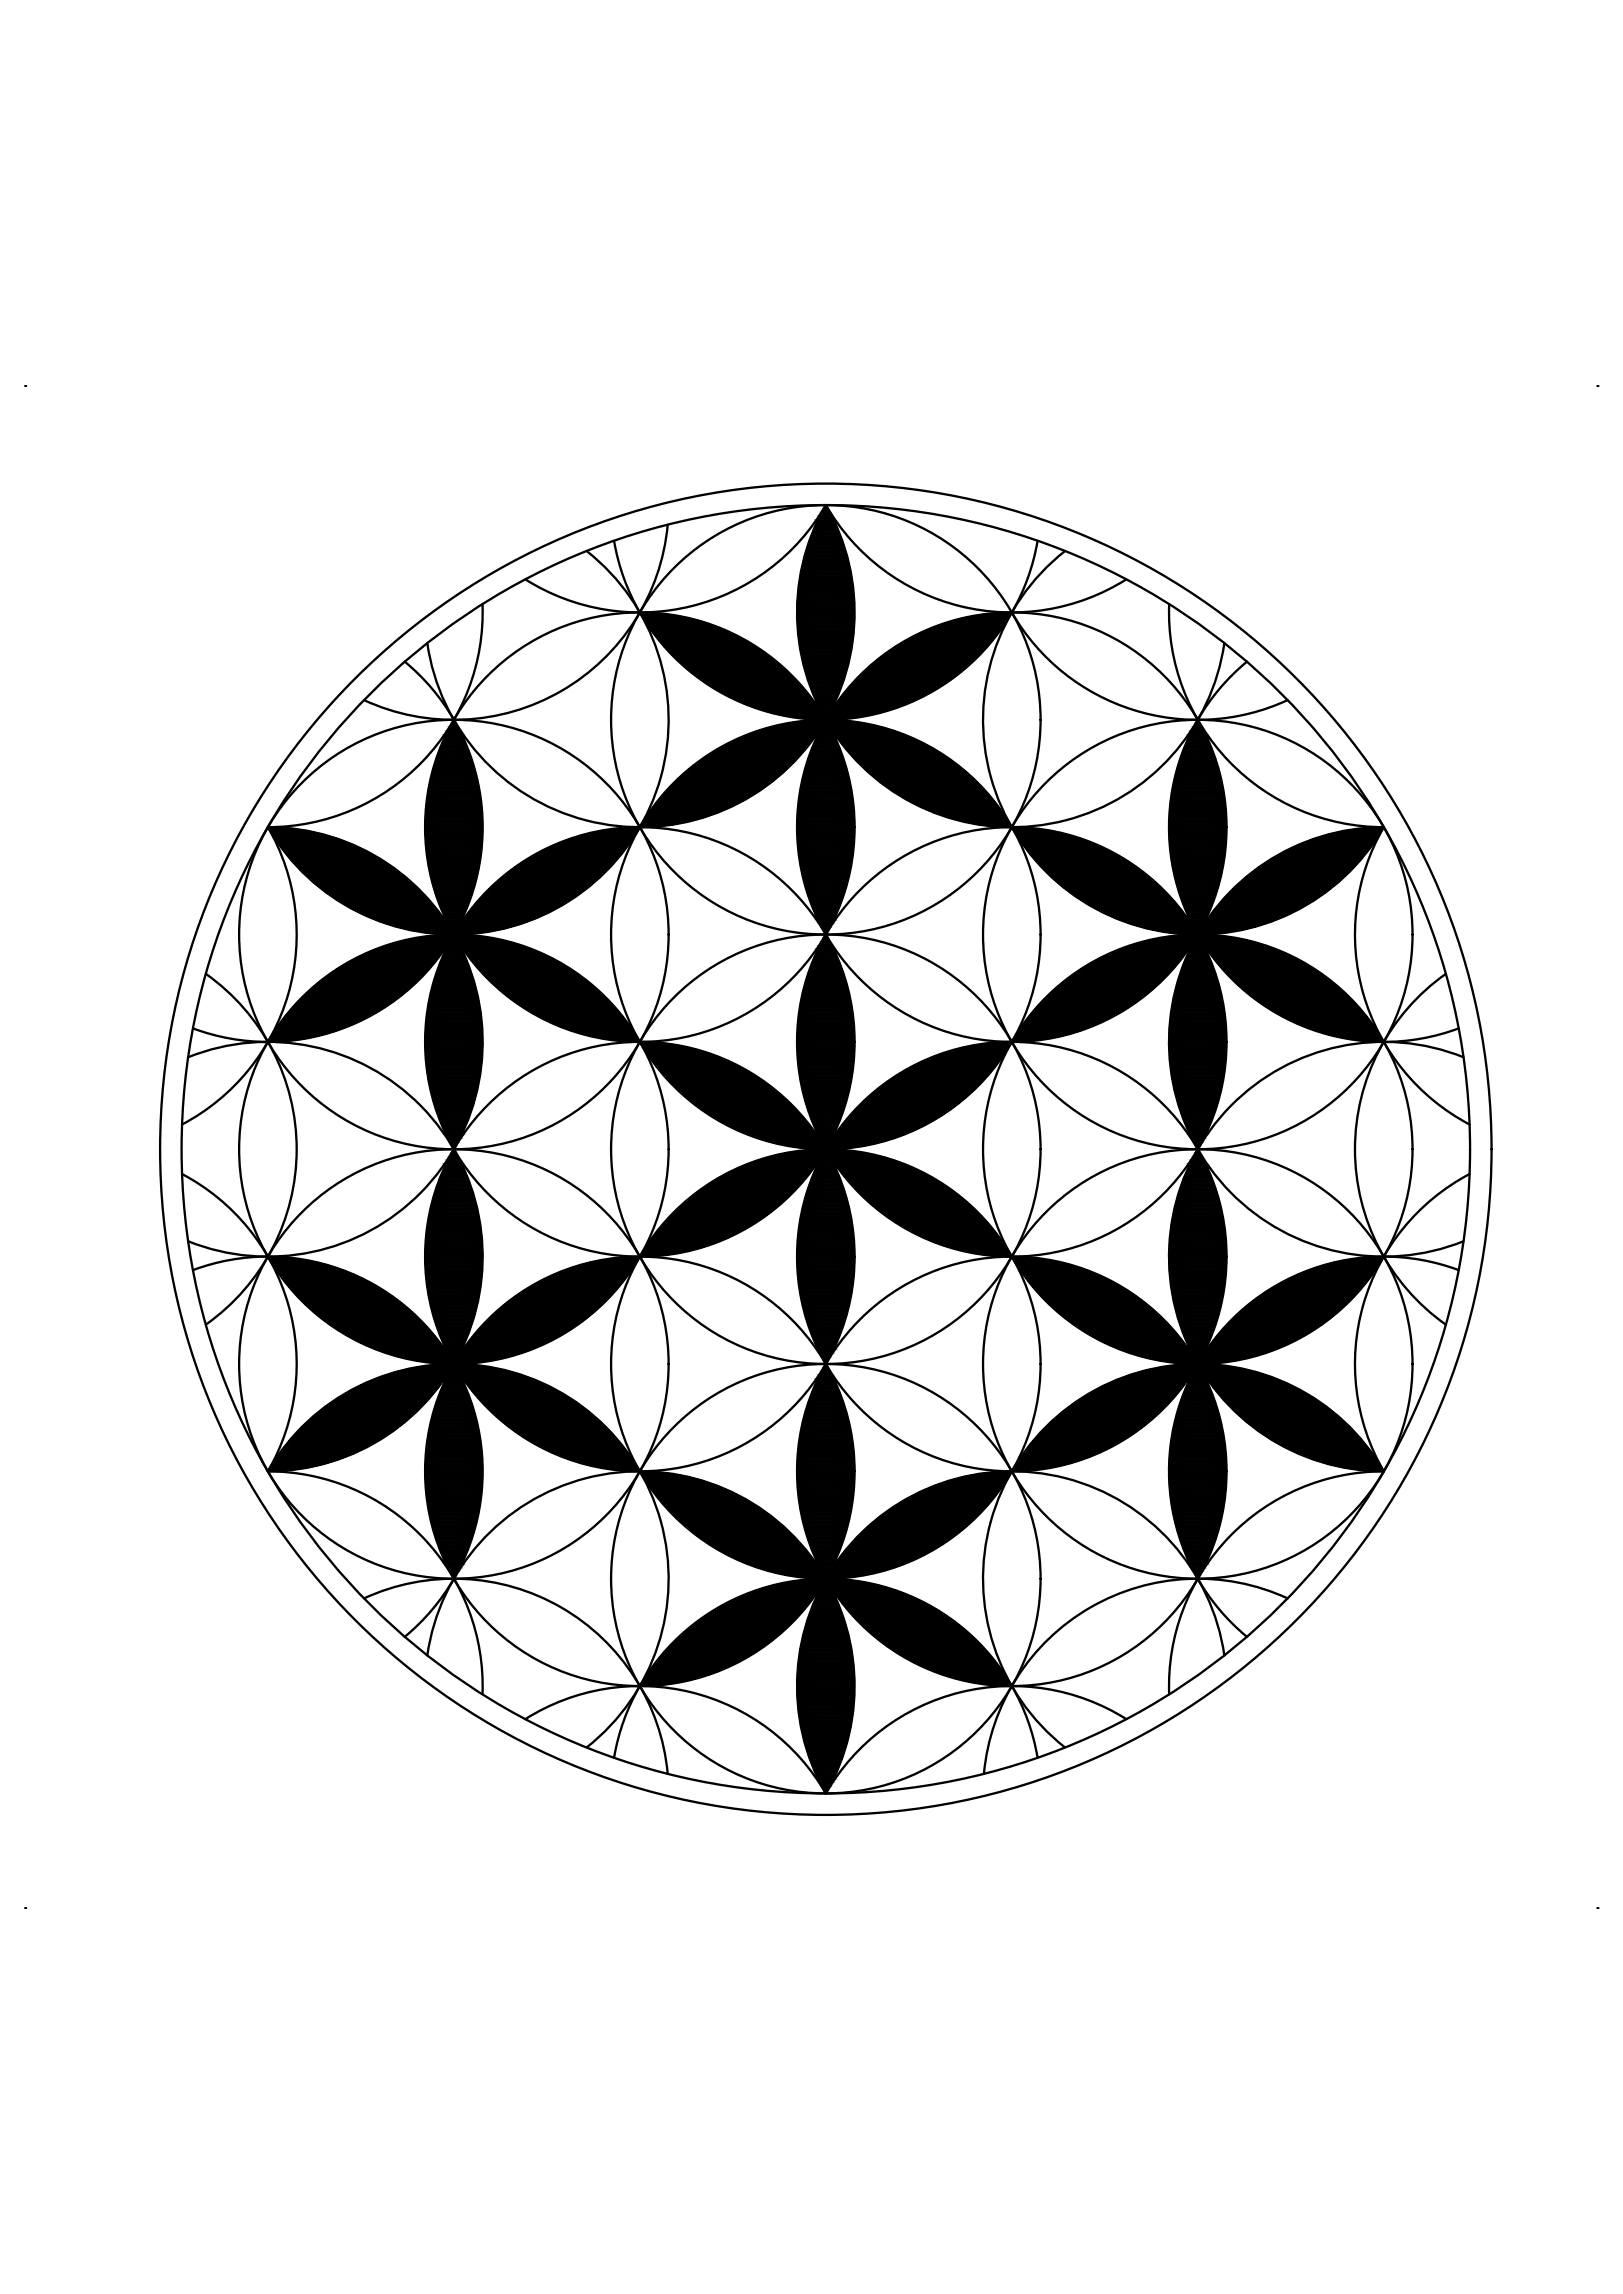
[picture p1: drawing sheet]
<svg xmlns="http://www.w3.org/2000/svg" width="841mm" height="1189mm" viewBox="0 0 841 1189" stroke-linecap="round" stroke-linejoin="round" font-family="sans-serif">
<!-- layer: 0 -->
<g fill="none" stroke="#000" stroke-width="1.2">
<path d="M346 272a111 111 0 0 1-157 91M428 262a111 111 0 0 1-60 161 111 111 0 0 1-147-90M428 262a111 111 0 0 1-156 38M428 262a111 111 0 0 0 60 161 111 111 0 0 0 146-90M428 262a111 111 0 0 0 156 38M304 286a111 111 0 0 1 4 171 111 111 0 0 1-169-28M318 280a111 111 0 0 0 110 93 111 111 0 0 0 110-93M552 286a111 111 0 0 0-4 171 111 111 0 0 0 169-28M250 313a111 111 0 0 1-111 116M524 317a111 111 0 0 0 143 46M606 313a111 111 0 0 0 111 116M210 343a111 111 0 0 1 25 141 111 111 0 0 1-135 49"/>
<path d="M646 343a111 111 0 0 0-25 141 111 111 0 0 0 135 49M139 429a111 111 0 0 1-45 154M139 429a111 111 0 0 1 109 132 111 111 0 0 1-150 82M717 429a111 111 0 0 0 45 154M717 429a111 111 0 0 0-109 132 111 111 0 0 0 150 82M107 505a111 111 0 0 1 0 181M749 505a111 111 0 0 0 0 181M98 548a111 111 0 0 1 150 82 111 111 0 0 1-109 133M758 548a111 111 0 0 0-150 82 111 111 0 0 0 109 133M94 608a111 111 0 0 1 45 155M762 608a111 111 0 0 0-45 155M100 658a111 111 0 0 1 135 49 111 111 0 0 1-25 141"/>
<path d="M756 658a111 111 0 0 0-135 49 111 111 0 0 0 25 141M139 763a111 111 0 0 1 169-29 111 111 0 0 1-4 172M139 763a111 111 0 0 1 111 115M717 763a111 111 0 0 0-169-29 111 111 0 0 0 4 172M717 763a111 111 0 0 0-111 115M189 828a111 111 0 0 1 157 91M667 828a111 111 0 0 0-157 91M221 858a111 111 0 0 1 147-89 111 111 0 0 1 60 160M634 858a111 111 0 0 0-146-89 111 111 0 0 0-60 160M272 891a111 111 0 0 1 156 38M584 891a111 111 0 0 0-156 38M318 911a111 111 0 0 1 110-93 111 111 0 0 1 110 93"/>
<circle cx="428" cy="373" r="111"/>
<circle cx="332" cy="429" r="111"/>
<circle cx="524" cy="429" r="111"/>
<circle cx="235" cy="484" r="111"/>
<circle cx="428" cy="484" r="111"/>
<circle cx="621" cy="484" r="111"/>
<circle cx="332" cy="540" r="111"/>
<circle cx="524" cy="540" r="111"/>
<circle cx="235" cy="596" r="111"/>
<circle cx="428" cy="596" r="345"/>
<circle cx="428" cy="596" r="334"/>
<circle cx="428" cy="596" r="111"/>
<circle cx="621" cy="596" r="111"/>
<circle cx="332" cy="651" r="111"/>
<circle cx="524" cy="651" r="111"/>
<circle cx="235" cy="707" r="111"/>
<circle cx="428" cy="707" r="111"/>
<circle cx="621" cy="707" r="111"/>
<circle cx="332" cy="763" r="111"/>
<circle cx="524" cy="763" r="111"/>
<circle cx="428" cy="818" r="111"/>
</g>
<g fill="#000" stroke="#000" stroke-width=".52">
<path d="M428 262l1 2h-2zM522 317h2zM235 373l1 2h-2zM426 373h2zM426 369h4l-1 2zM428 373h2zM428 373l1 2h-2zM428 373h4zM621 373l1 2h-2zM139 429h2zM329 429h3zM332 429h2z"/>
<path d="M520 429h4zM524 429h2zM715 429h2zM233 484h2zM426 481h4l-1 1zM428 484l1 2h-2zM619 484h2zM139 540h2zM522 540h2zM524 540h2zM234 594h2l-1 2zM235 596l1 1h-2z"/>
<path d="M426 596h2zM426 592h4l-1 2zM428 596h2zM428 596l1 1h-2zM428 596h4zM619 592h4l-1 2zM621 596l1 1h-2zM139 651h2zM332 651h2zM329 651h3zM520 651h4zM524 651h2z"/>
<path d="M715 651h2zM233 707h2zM235 707h2zM426 703h4l-1 2zM428 707l1 2h-2zM619 707h2zM139 763h2zM332 763h2zM522 763h2zM524 763h2zM234 816h2l-1 2zM426 818h2z"/>
<path d="M426 814h4l-1 2zM428 818l1 2h-2zM428 818h4zM619 814h4l-1 2zM332 874h2zM520 874h4zM426 926h4l-1 2z"/>
<path d="M427 264l3 2-1-2zM427 264l3 2h-4z"/>
<path d="M426 266l5 1-1-1zM426 266l5 1h-6z"/>
<path d="M425 267l7 2-1-2zM425 267l7 2h-8z"/>
<path d="M424 269l9 2-1-2zM424 269l9 2h-10z"/>
<path d="M423 271l11 2-1-2zM423 271l11 2h-12z"/>
<path d="M422 273l13 2-1-2zM422 273l13 2h-14z"/>
<path d="M421 275l14 2v-2zM421 275l14 2h-15z"/>
<path d="M420 277l16 2-1-2zM420 277l16 2h-16z"/>
<path d="M420 279l17 2-1-2zM420 279l17 2h-18z"/>
<path d="M419 281l19 2-1-2zM419 281l19 2h-20z"/>
<path d="M418 283l20 2v-2zM418 283l20 2h-20z"/>
<path d="M418 285l21 3-1-3zM418 285l21 3h-22z"/>
<path d="M417 288l22 2v-2zM417 288l22 2h-22z"/>
<path d="M417 290l23 2-1-2zM417 290l23 2h-24z"/>
<path d="M416 292l24 2v-2zM416 292l24 2h-24z"/>
<path d="M416 294l25 2-1-2zM416 294l25 2h-26z"/>
<path d="M415 296l26 2v-2zM415 296l26 2h-26z"/>
<path d="M415 298l27 2-1-2zM415 298l27 2h-28z"/>
<path d="M332 317h2zM332 317h2z"/>
<path d="M332 317h4zM332 317h4z"/>
<path d="M332 317l6 1zM332 317l6 1z"/>
<path d="M332 318h8zM332 318h8z"/>
<path d="M332 318h10zM332 318h10z"/>
<path d="M332 318h12zM332 318h12z"/>
<path d="M332 318h15zM332 318h15z"/>
<path d="M332 318l17 1zM332 318l17 1z"/>
<path d="M332 319h19zM332 319h19z"/>
<path d="M333 319h19zM333 319h19z"/>
<path d="M333 319h20zM333 319h20z"/>
<path d="M333 319l22 1zM333 319l22 1h-22z"/>
<path d="M333 320h24h-2zM333 320h24h-24z"/>
<path d="M414 300l28 2v-2zM414 300l28 2h-28z"/>
<path d="M414 302l28 2v-2zM414 302l28 2h-28z"/>
<path d="M414 304l28 3v-3zM414 304l28 3h-28z"/>
<path d="M414 307l29 2-1-2zM414 307l29 2h-30z"/>
<path d="M413 309l30 2v-2zM413 309l30 2h-30z"/>
<path d="M413 311l30 2v-2zM413 311l30 2h-30z"/>
<path d="M413 313l30 2v-2zM413 313l30 2h-30z"/>
<path d="M413 315l30 2v-2zM413 315l30 2h-30z"/>
<path d="M413 320l30 2v-2zM413 320l30 2h-30z"/>
<path d="M413 317l30 3v-3zM413 317l30 3h-30z"/>
<path d="M501 320h22zM499 320h2h22z"/>
<path d="M503 319l20 1v-1zM501 320l2-1 20 1z"/>
<path d="M504 319h19zM503 319h20z"/>
<path d="M505 319h18zM504 319h19z"/>
<path d="M507 319h17zM505 319h18z"/>
<path d="M509 318h15zM507 319h17z"/>
<path d="M511 318h13zM509 318h15z"/>
<path d="M514 318h10zM511 318h13z"/>
<path d="M516 318h8zM514 318h10z"/>
<path d="M518 318h6zM516 318h8z"/>
<path d="M520 317h4zM518 318h6z"/>
<path d="M522 317h2zM520 317h4z"/>
<path d="M333 320l26 1-2-1zM333 320l26 1h-25z"/>
<path d="M334 321h26zM334 321h26z"/>
<path d="M334 321h27zM334 321h27z"/>
<path d="M334 321l29 1-2-1zM334 321l29 1h-29z"/>
<path d="M334 322l32 1-3-1zM334 322l32 1h-31z"/>
<path d="M335 323h31zM335 323h31z"/>
<path d="M335 323h33h-2zM335 323h33h-33z"/>
<path d="M335 323l35 1-2-1zM335 323l35 1h-34z"/>
<path d="M336 324l35 1-1-1zM336 324l35 1h-35z"/>
<path d="M336 325h36zM336 325h36z"/>
<path d="M336 325l38 1-2-1zM336 325l38 1h-37z"/>
<path d="M337 326h39h-2zM337 326h39h-39z"/>
<path d="M337 326l39 1zM337 326l39 1z"/>
<path d="M337 327h41h-2zM337 327h41h-40z"/>
<path d="M338 327l41 1-1-1zM338 327l41 1h-40z"/>
<path d="M339 328h41zM339 328h41z"/>
<path d="M339 328l43 1-2-1zM339 328l43 1h-43z"/>
<path d="M339 329l44 1-1-1zM339 329l44 1h-43z"/>
<path d="M340 330h43zM340 330h43z"/>
<path d="M340 330l45 1-2-1zM340 330l45 1h-44z"/>
<path d="M341 331l45 1zM341 331l45 1z"/>
<path d="M341 332h46h-1zM341 332h46h-45z"/>
<path d="M342 332l47 1-2-1zM342 332l47 1h-46z"/>
<path d="M343 333h46zM343 333h46z"/>
<path d="M343 333l48 2-2-2zM343 333l48 2h-47z"/>
<path d="M344 335h48zM344 335h48z"/>
<path d="M344 335l49 1-1-1zM344 335l49 1h-48z"/>
<path d="M345 336l49 1-1-1zM345 336l49 1h-48z"/>
<path d="M346 337h49zM346 337h49z"/>
<path d="M346 337l50 1-1-1zM346 337l50 1h-49z"/>
<path d="M347 338h49zM347 338h49z"/>
<path d="M347 338l51 1-2-1zM347 338l51 1h-50z"/>
<path d="M348 339l50 1zM348 339l50 1z"/>
<path d="M348 340l52 1-2-1zM348 340l52 1h-50z"/>
<path d="M415 339l25 2 1-2zM415 339l25 2h-24z"/>
<path d="M415 337l26 2v-2zM415 337l26 2h-26z"/>
<path d="M414 335l27 2 1-2zM414 335l27 2h-26z"/>
<path d="M414 332l28 3v-3zM414 332l28 3h-28z"/>
<path d="M414 330l28 2v-2zM414 330l28 2h-28z"/>
<path d="M414 328l28 2v-2zM414 328l28 2h-28z"/>
<path d="M413 326l29 2 1-2zM413 326l29 2h-28z"/>
<path d="M413 324l30 2v-2zM413 324l30 2h-30z"/>
<path d="M413 322l30 2v-2zM413 322l30 2h-30z"/>
<path d="M458 340l48 1 1-1zM456 341l2-1 48 1z"/>
<path d="M458 339h50zM458 340h49z"/>
<path d="M460 338l48 1 1-1zM458 339l2-1 48 1z"/>
<path d="M460 338h49zM460 338h49z"/>
<path d="M461 337l48 1 1-1zM460 338l1-1 48 1z"/>
<path d="M462 337h48zM461 337h49z"/>
<path d="M463 336l47 1 1-1zM462 337l1-1 47 1z"/>
<path d="M464 335l47 1 1-1zM463 336l1-1 47 1z"/>
<path d="M465 335h47zM464 335h48z"/>
<path d="M467 333l45 2 1-2zM465 335l2-2 45 2z"/>
<path d="M467 333h46zM467 333h46z"/>
<path d="M469 332l44 1 1-1zM467 333l2-1 44 1z"/>
<path d="M470 332h44h1zM469 332h1h44z"/>
<path d="M471 331h44zM470 332h45z"/>
<path d="M472 330l43 1 1-1zM471 331l1-1 43 1z"/>
<path d="M473 330h43zM472 330h44z"/>
<path d="M474 329l42 1v-1zM473 330l1-1 42 1z"/>
<path d="M476 328l40 1 1-1zM474 329l2-1 40 1z"/>
<path d="M476 328h41zM476 328h41z"/>
<path d="M478 327l39 1 1-1zM476 328l2-1 39 1z"/>
<path d="M480 327h38zM478 327h2h38z"/>
<path d="M480 326h38zM480 327h38z"/>
<path d="M482 326h36h1zM480 326h2h36z"/>
<path d="M484 325l35 1 1-1zM482 326l2-1 35 1z"/>
<path d="M485 325h35zM484 325h36z"/>
<path d="M486 324l34 1v-1zM485 325l1-1 34 1z"/>
<path d="M488 323l32 1 1-1zM486 324l2-1 32 1z"/>
<path d="M490 323h31zM488 323h2h31z"/>
<path d="M490 323h31zM490 323h31z"/>
<path d="M492 322l29 1v-1zM490 323l2-1 29 1z"/>
<path d="M494 321l27 1 1-1zM492 322l2-1 27 1z"/>
<path d="M496 321h26zM494 321h28z"/>
<path d="M497 321h25zM496 321h26z"/>
<path d="M499 320l23 1 1-1zM497 321l2-1 23 1z"/>
<path d="M350 341h50zM350 341h50h-50z"/>
<path d="M350 341l51 1-1-1zM350 341l51 1h-50z"/>
<path d="M351 342l51 1-1-1zM351 342l51 1h-50z"/>
<path d="M352 343h51h-1zM352 343h51h-51z"/>
<path d="M352 343l52 1-1-1zM352 343l52 1h-51z"/>
<path d="M353 344l52 1-1-1zM353 344l52 1h-51z"/>
<path d="M354 345l52 1-1-1zM354 345l52 1h-51z"/>
<path d="M355 346h51zM355 346h51h-50z"/>
<path d="M356 346l51 1-1-1zM356 346l51 1h-51z"/>
<path d="M356 347l52 1-1-1zM356 347l52 1h-51z"/>
<path d="M357 348h52h-1zM357 348h52h-51z"/>
<path d="M358 348l51 1v-1zM358 348l51 1h-50z"/>
<path d="M359 349l51 1-1-1zM359 349l51 1h-50z"/>
<path d="M360 350l51 1-1-1zM360 350l51 1h-50z"/>
<path d="M361 351h50zM361 351h50z"/>
<path d="M361 351l51 1-1-1zM361 351l51 1h-49z"/>
<path d="M363 352h50zM363 352h50z"/>
<path d="M363 352l51 2-1-2zM363 352l51 2h-49z"/>
<path d="M365 354h49zM365 354h49z"/>
<path d="M366 354l49 1-1-1zM366 354l49 1h-48z"/>
<path d="M367 355l48 1v-1zM367 355l48 1h-47z"/>
<path d="M368 356h48zM368 356h48z"/>
<path d="M369 356l48 1-1-1zM369 356l48 1h-47z"/>
<path d="M370 357h47zM370 357h47z"/>
<path d="M371 357l47 1-1-1zM371 357l47 1h-46z"/>
<path d="M372 358l46 1v-1zM372 358l46 1h-44z"/>
<path d="M374 359h44zM374 359h44z"/>
<path d="M374 359l45 1-1-1zM374 359l45 1h-43z"/>
<path d="M421 359l13 2 1-2zM421 359l13 2h-12z"/>
<path d="M420 357l15 2v-2zM420 357l15 2h-14z"/>
<path d="M420 355l15 2 1-2zM420 355l15 2h-15z"/>
<path d="M419 353l17 2 1-2zM419 353l17 2h-16z"/>
<path d="M418 351l19 2 1-2zM418 351l19 2h-18z"/>
<path d="M418 349l20 2v-2zM418 349l20 2h-20z"/>
<path d="M417 347l21 2 1-2zM417 347l21 2h-20z"/>
<path d="M417 345l22 2v-2zM417 345l22 2h-22z"/>
<path d="M416 343l23 2 1-2zM416 343l23 2h-22z"/>
<path d="M416 341l24 2v-2zM416 341l24 2h-24z"/>
<path d="M437 359l43 1 2-1zM437 359l43 1h-43z"/>
<path d="M438 359h44zM438 359h44h-45z"/>
<path d="M438 358l44 1 2-1zM438 358l44 1h-44z"/>
<path d="M439 357l45 1 1-1zM439 357l45 1h-46z"/>
<path d="M439 357h46zM439 357h46z"/>
<path d="M440 356l45 1 2-1zM440 356l45 1h-46z"/>
<path d="M440 356h48zM440 356h47h-47z"/>
<path d="M441 355l47 1 1-1zM441 355l47 1h-48z"/>
<path d="M442 354l47 1 1-1zM442 354l47 1h-48z"/>
<path d="M442 354h49zM442 354h48h-48z"/>
<path d="M443 352l48 2 2-2zM443 352l48 2h-49z"/>
<path d="M443 352h50zM443 352h50z"/>
<path d="M445 351l48 1 1-1zM445 351l48 1h-50z"/>
<path d="M445 351h50zM445 351h49z"/>
<path d="M446 350l49 1 1-1zM446 350l49 1h-50z"/>
<path d="M446 349l50 1 1-1zM446 349l50 1h-50z"/>
<path d="M447 348l50 1 1-1zM446 349l1-1 50 1z"/>
<path d="M448 348h50h1zM447 348h1h50z"/>
<path d="M449 347l50 1v-1zM448 348l1-1 50 1z"/>
<path d="M450 346l49 1 1-1zM449 347l1-1 49 1z"/>
<path d="M450 346h50h1zM450 346h50z"/>
<path d="M451 345l50 1 1-1zM450 346l1-1 50 1z"/>
<path d="M452 344l50 1 1-1zM451 345l1-1 50 1z"/>
<path d="M453 343l50 1 1-1zM452 344l1-1 50 1z"/>
<path d="M454 343h50zM453 343h1h50z"/>
<path d="M454 342l50 1 1-1zM454 343v-1l50 1z"/>
<path d="M456 341l49 1 1-1zM454 342l2-1 49 1z"/>
<path d="M456 341h50zM456 341h50z"/>
<path d="M234 375l3 2-1-2zM234 375l3 2h-4z"/>
<path d="M233 377l5 2-1-2zM233 377l5 2h-6z"/>
<path d="M232 379l7 2-1-2zM232 379l7 2h-8z"/>
<path d="M376 360l44 1zM376 360l44 1z"/>
<path d="M377 361h43zM377 361h43h-42z"/>
<path d="M378 361l43 1-1-1zM378 361l43 1h-41z"/>
<path d="M380 362h41zM380 362h41z"/>
<path d="M380 362l41 1v-1zM380 362l41 1h-39z"/>
<path d="M382 363l40 1-1-1zM382 363l40 1h-38z"/>
<path d="M384 364h38zM384 364h38z"/>
<path d="M384 364l39 1-1-1zM384 364l39 1h-37z"/>
<path d="M386 365l37 1v-1zM386 365l37 1h-35z"/>
<path d="M388 366h35zM388 366h35z"/>
<path d="M388 366h36h-1zM388 366h36h-34z"/>
<path d="M390 366l34 1v-1zM390 366l34 1h-32z"/>
<path d="M390 380h33h1zM388 380h2h33z"/>
<path d="M392 367l33 1-1-1zM392 367l33 1h-32z"/>
<path d="M392 379l32 1v-1zM390 380l2-1 32 1z"/>
<path d="M393 368h32zM393 368h32z"/>
<path d="M393 379h31h1zM392 379h1h31z"/>
<path d="M394 368h31zM394 368h31h-29z"/>
<path d="M394 378h31zM393 379h32z"/>
<path d="M396 368l29 1v-1zM396 368l29 1h-27z"/>
<path d="M396 378h29zM394 378h2h29z"/>
<path d="M398 369h28zM398 369h28z"/>
<path d="M398 377l27 1v-1zM396 378l2-1 27 1z"/>
<path d="M400 369l26 1zM400 369l26 1z"/>
<path d="M400 377h26zM398 377h27z"/>
<path d="M400 370h26zM400 370h26h-24z"/>
<path d="M400 377h26zM400 377h26z"/>
<path d="M426 369l1 2h2zM427 371h2l-1 2z"/>
<path d="M402 370l24 1v-1zM402 370l24 1h-22z"/>
<path d="M402 376l24 1v-1zM400 377l2-1 24 1z"/>
<path d="M404 371h23h-1zM404 371h23z"/>
<path d="M404 376h22zM402 376h2h22z"/>
<path d="M406 371h21zM406 371h21z"/>
<path d="M406 375l20 1 1-1zM404 376l2-1 20 1z"/>
<path d="M408 371h19zM408 371h19z"/>
<path d="M408 375h19zM406 375h21z"/>
<path d="M409 371l18 1zM409 371l18 1z"/>
<path d="M409 375h18zM408 375h19z"/>
<path d="M411 372h16zM411 372h16z"/>
<path d="M411 374h16zM409 375h18z"/>
<path d="M413 372h14zM413 372h14z"/>
<path d="M413 374h14zM411 374h16z"/>
<path d="M415 372l13 1zM415 372l13 1z"/>
<path d="M415 374h12zM413 374h14z"/>
<path d="M417 373h11zM417 373h11z"/>
<path d="M417 374h11zM415 374h12z"/>
<path d="M419 373h9zM419 373h9z"/>
<path d="M419 373h9zM417 374h11z"/>
<path d="M421 373h7zM421 373h7z"/>
<path d="M421 373h7zM419 373h9z"/>
<path d="M424 373h4zM424 373h4z"/>
<path d="M424 373h4zM421 373h7z"/>
<path d="M426 373h2zM424 373h4z"/>
<path d="M428 373h2zM428 373h2z"/>
<path d="M427 375l3 2-1-2zM427 375l3 2h-4z"/>
<path d="M426 377l5 2-1-2zM426 377l5 2h-6z"/>
<path d="M428 373h4zM428 373h4z"/>
<path d="M425 367l5 2 1-2zM425 367l5 2h-4z"/>
<path d="M425 379l7 2-1-2zM425 379l7 2h-8z"/>
<path d="M424 365l7 2 1-2zM424 365l7 2h-6z"/>
<path d="M428 373h6zM428 373h6z"/>
<path d="M423 363l9 2 1-2zM423 363l9 2h-8z"/>
<path d="M422 361l11 2 1-2zM422 361l11 2h-10z"/>
<path d="M428 373h6zM428 373h4z"/>
<path d="M428 373h9zM428 373h9z"/>
<path d="M428 373h9zM428 373h6z"/>
<path d="M428 373l11 1zM428 373l11 1z"/>
<path d="M428 373h11zM428 373h9z"/>
<path d="M428 374h13zM428 374h13z"/>
<path d="M428 372h13zM428 372l11 1z"/>
<path d="M428 374h15zM428 374h15z"/>
<path d="M429 372h14zM429 372h12z"/>
<path d="M429 374h16zM429 374h16z"/>
<path d="M429 372h16zM429 372h14z"/>
<path d="M429 374l18 1zM429 374l18 1z"/>
<path d="M429 371h18zM429 371l16 1h-16z"/>
<path d="M429 375h19zM429 375h19z"/>
<path d="M429 371h19zM429 371h18z"/>
<path d="M429 375h20zM429 375h20z"/>
<path d="M429 371h20zM429 371h19z"/>
<path d="M429 375l22 1zM429 375l22 1h-22z"/>
<path d="M429 371h20h2zM429 371h20h-20z"/>
<path d="M429 376h25h-3zM429 376h25h-24z"/>
<path d="M430 370l21 1 3-1zM430 370l21 1h-22z"/>
<path d="M430 376l26 1-2-1zM430 376l26 1h-26z"/>
<path d="M430 370h24h2zM430 370h24h-24z"/>
<path d="M430 377h26zM430 377h26z"/>
<path d="M430 369h26zM430 369l26 1z"/>
<path d="M430 377h28zM430 377h28z"/>
<path d="M430 369h28zM430 369h26h-26z"/>
<path d="M430 377l30 1-2-1zM430 377l30 1h-29z"/>
<path d="M431 368l27 1 2-1zM431 368l27 1h-28z"/>
<path d="M431 378h31h-2zM431 378h31h-31z"/>
<path d="M431 368h29h2zM431 368h29h-29z"/>
<path d="M431 378l31 1zM431 378l31 1z"/>
<path d="M431 368h31zM431 368h31z"/>
<path d="M431 379h33h-2zM431 379h33h-32z"/>
<path d="M432 367l30 1 2-1zM432 367l30 1h-31z"/>
<path d="M432 379l34 1-2-1zM432 379l34 1h-34z"/>
<path d="M432 366l32 1 2-1zM432 366l32 1h-32z"/>
<path d="M432 380h36h-2zM432 380h36h-35z"/>
<path d="M433 366h33h2zM433 366h33h-34z"/>
<path d="M433 366h35zM433 366h35z"/>
<path d="M433 365l35 1 2-1zM433 365l35 1h-35z"/>
<path d="M434 364l36 1 2-1zM434 364l36 1h-37z"/>
<path d="M434 364h38zM434 364h38z"/>
<path d="M434 363l38 1 2-1zM434 363l38 1h-38z"/>
<path d="M435 362l39 1 2-1zM435 362l39 1h-40z"/>
<path d="M435 362h41zM435 362h41z"/>
<path d="M436 361l40 1 2-1zM436 361l40 1h-41z"/>
<path d="M436 361h42h1zM436 361h42h-42z"/>
<path d="M437 360h43zM437 360l42 1z"/>
<path d="M620 375l3 2-1-2zM620 375l3 2h-4z"/>
<path d="M619 377l5 2-1-2zM619 377l5 2h-6z"/>
<path d="M618 379l7 2-1-2zM618 379l7 2h-8z"/>
<path d="M231 381l9 2-1-2zM231 381l9 2h-10z"/>
<path d="M230 383l11 2-1-2zM230 383l11 2h-12z"/>
<path d="M229 385l13 2-1-2zM229 385l13 2h-13z"/>
<path d="M229 387l14 2-1-2zM229 387l14 2h-15z"/>
<path d="M228 389l15 2v-2zM228 389l15 2h-16z"/>
<path d="M227 391l17 2-1-2zM227 391l17 2h-18z"/>
<path d="M226 393l19 2-1-2zM226 393l19 2h-19z"/>
<path d="M226 395l19 2v-2zM226 395l19 2h-20z"/>
<path d="M225 397l21 2-1-2zM225 397l21 2h-22z"/>
<path d="M224 399l23 2-1-2zM224 399l23 2h-23z"/>
<path d="M356 400h50zM355 400h1h50z"/>
<path d="M356 399l50 1 1-1zM356 400v-1l50 1z"/>
<path d="M357 398l50 1 1-1zM356 399l1-1 50 1z"/>
<path d="M358 398h50h1zM357 398h1h50z"/>
<path d="M359 397l50 1v-1zM358 398l1-1 50 1z"/>
<path d="M360 396l49 1 1-1zM359 397l1-1 49 1z"/>
<path d="M361 395l49 1 1-1zM360 396l1-1 49 1z"/>
<path d="M361 395h50zM361 395h50z"/>
<path d="M363 394l48 1 1-1zM361 395l2-1 48 1z"/>
<path d="M363 394h50zM363 394h49z"/>
<path d="M365 393l48 1 1-1zM363 394l2-1 48 1z"/>
<path d="M366 392h48zM365 393h49z"/>
<path d="M367 391l47 1 1-1zM366 392l1-1 47 1z"/>
<path d="M368 391h47zM367 391h1h47z"/>
<path d="M369 390h47zM368 391h47z"/>
<path d="M370 389l46 1 1-1zM369 390l1-1 46 1z"/>
<path d="M371 389h46zM370 389h47z"/>
<path d="M372 388l45 1 1-1zM371 389l1-1 45 1z"/>
<path d="M374 387l44 1v-1zM372 388l2-1 44 1z"/>
<path d="M374 387h44zM374 387h44z"/>
<path d="M376 386l42 1 1-1zM374 387l2-1 42 1z"/>
<path d="M377 386h43zM376 386h43z"/>
<path d="M378 385l42 1v-1zM377 386l1-1 42 1z"/>
<path d="M380 384l40 1 1-1zM378 385l2-1 40 1z"/>
<path d="M380 384h41zM380 384h41z"/>
<path d="M382 383l39 1v-1zM380 384l2-1 39 1z"/>
<path d="M384 382l37 1 1-1zM382 383l2-1 37 1z"/>
<path d="M384 382h38zM384 382h38z"/>
<path d="M386 381l36 1 1-1zM384 382l2-1 36 1z"/>
<path d="M388 381h35zM386 381h2h35z"/>
<path d="M388 380h35zM388 381h35z"/>
<path d="M424 381l9 2-1-2zM424 381l9 2h-10z"/>
<path d="M423 383l11 2-1-2zM423 383l11 2h-12z"/>
<path d="M422 385l13 2-1-2zM422 385l13 2h-14z"/>
<path d="M421 387l14 2v-2zM421 387l14 2h-15z"/>
<path d="M420 389l16 2-1-2zM420 389l16 2h-16z"/>
<path d="M420 391l17 2-1-2zM420 391l17 2h-18z"/>
<path d="M419 393l19 2-1-2zM419 393l19 2h-20z"/>
<path d="M418 395l20 2v-2zM418 395l20 2h-20z"/>
<path d="M418 397l21 2-1-2zM418 397l21 2h-22z"/>
<path d="M417 399l22 2v-2zM417 399l22 2h-22z"/>
<path d="M433 380l35 1zM433 380l35 1z"/>
<path d="M433 381h37h-2zM433 381h37h-37z"/>
<path d="M433 381l39 1-2-1zM433 381l39 1h-38z"/>
<path d="M434 382h38zM434 382h38z"/>
<path d="M434 382l40 1-2-1zM434 382l40 1h-40z"/>
<path d="M434 383l42 1-2-1zM434 383l42 1h-41z"/>
<path d="M435 384h41zM435 384h41z"/>
<path d="M435 384l43 1-2-1zM435 384l43 1h-42z"/>
<path d="M436 385l43 1-1-1zM436 385l43 1h-43z"/>
<path d="M436 386h44zM436 386h44z"/>
<path d="M437 386l45 1-2-1zM437 386l45 1h-45z"/>
<path d="M437 387h45zM437 387h45z"/>
<path d="M438 387l46 1-2-1zM438 387l46 1h-46z"/>
<path d="M438 388l47 1-1-1zM438 388l47 1h-46z"/>
<path d="M439 389h46zM439 389h46z"/>
<path d="M439 389l48 1-2-1zM439 389l48 1h-47z"/>
<path d="M440 390l48 1zM440 390l48 1z"/>
<path d="M440 391h49h-1zM440 391h49h-48z"/>
<path d="M441 391l49 1-1-1zM441 391l49 1h-48z"/>
<path d="M442 392l49 1zM442 392l49 1z"/>
<path d="M442 393l51 1-2-1zM442 393l51 1h-50z"/>
<path d="M443 394h50zM443 394h50z"/>
<path d="M443 394l51 1-1-1zM443 394l51 1h-49z"/>
<path d="M445 395h50zM445 395h50z"/>
<path d="M445 395l51 1-1-1zM445 395l51 1h-50z"/>
<path d="M446 396l51 1-1-1zM446 396l51 1h-51z"/>
<path d="M446 397l52 1-1-1zM446 397l52 1h-51z"/>
<path d="M447 398h52h-1zM447 398h52h-51z"/>
<path d="M448 398l51 1v-1zM448 398l51 1h-50z"/>
<path d="M449 399l51 1-1-1zM449 399l51 1h-50z"/>
<path d="M450 400h51h-1zM450 400h51h-51z"/>
<path d="M617 381l9 2-1-2zM617 381l9 2h-10z"/>
<path d="M616 383l10 2v-2zM616 383l10 2h-11z"/>
<path d="M615 385l12 2-1-2zM615 385l12 2h-13z"/>
<path d="M614 387l14 2-1-2zM614 387l14 2h-15z"/>
<path d="M613 389l16 2-1-2zM613 389l16 2h-17z"/>
<path d="M612 391l18 2-1-2zM612 391l18 2h-18z"/>
<path d="M612 393l18 2v-2zM612 393l18 2h-19z"/>
<path d="M611 395l20 2-1-2zM611 395l20 2h-21z"/>
<path d="M610 397l22 2-1-2zM610 397l22 2h-22z"/>
<path d="M610 399l22 2v-2zM610 399l22 2h-23z"/>
<path d="M224 401l23 2v-2zM224 401l23 2h-24z"/>
<path d="M223 403l25 2-1-2zM223 403l25 2h-25z"/>
<path d="M223 405l25 2v-2zM223 405l25 2h-26z"/>
<path d="M222 407l26 2v-2zM222 407l26 2h-26z"/>
<path d="M222 409l27 2-1-2zM222 409l27 2h-27z"/>
<path d="M222 411l27 3v-3zM222 411l27 3h-28z"/>
<path d="M221 414l28 2v-2zM221 414l28 2h-28z"/>
<path d="M221 416l29 2-1-2zM221 416l29 2h-29z"/>
<path d="M221 418l29 2v-2zM221 418l29 2h-29z"/>
<path d="M337 420h37h2zM337 420h37h-37z"/>
<path d="M337 420h39zM337 420h39z"/>
<path d="M338 419l38 1 2-1zM338 419l38 1h-39z"/>
<path d="M339 418l39 1 1-1zM339 418l39 1h-40z"/>
<path d="M339 418h41zM339 418h40z"/>
<path d="M339 417l41 1 2-1zM339 417l41 1h-41z"/>
<path d="M340 416l42 1 1-1zM340 416l42 1h-43z"/>
<path d="M340 416h43zM340 416h43z"/>
<path d="M341 415l42 1 2-1zM341 415l42 1h-43z"/>
<path d="M341 414h45zM341 414l44 1h-44z"/>
<path d="M342 414h44h1zM342 414h44h-45z"/>
<path d="M343 413l44 1 2-1zM343 413l44 1h-45z"/>
<path d="M343 413h46zM343 413h46z"/>
<path d="M344 412l45 1 2-1zM344 412l45 1h-46z"/>
<path d="M344 411h48zM344 411l47 1h-47z"/>
<path d="M345 410l47 1 1-1zM345 410l47 1h-48z"/>
<path d="M346 410h47h1zM346 410h47h-48z"/>
<path d="M346 409h49zM346 409l48 1h-48z"/>
<path d="M347 408l48 1 1-1zM347 408l48 1h-49z"/>
<path d="M347 408h49zM347 408h49z"/>
<path d="M348 407l48 1 2-1zM348 407l48 1h-49z"/>
<path d="M348 406h50zM348 406l50 1z"/>
<path d="M350 405l48 1 2-1zM350 405l48 1h-50z"/>
<path d="M350 405h50zM350 405h50z"/>
<path d="M351 404l49 1 1-1zM350 405l1-1 49 1z"/>
<path d="M352 403l49 1 1-1zM351 404l1-1 49 1z"/>
<path d="M352 403h50h1zM352 403h50z"/>
<path d="M353 402l50 1 1-1zM352 403l1-1 50 1z"/>
<path d="M354 401l50 1 1-1zM353 402l1-1 50 1z"/>
<path d="M355 400l50 1 1-1zM354 401l1-1 50 1z"/>
<path d="M417 401l23 2-1-2zM417 401l23 2h-24z"/>
<path d="M416 403l24 2v-2zM416 403l24 2h-24z"/>
<path d="M416 405l25 2-1-2zM416 405l25 2h-26z"/>
<path d="M415 407l26 2v-2zM415 407l26 2h-26z"/>
<path d="M415 409l27 2-1-2zM415 409l27 2h-28z"/>
<path d="M414 411l28 3v-3zM414 411l28 3h-28z"/>
<path d="M414 414l28 2v-2zM414 414l28 2h-28z"/>
<path d="M414 416l28 2v-2zM414 416l28 2h-28z"/>
<path d="M414 418l29 2-1-2zM414 418l29 2h-30z"/>
<path d="M450 400l52 1-1-1zM450 400l52 1h-51z"/>
<path d="M451 401l52 1-1-1zM451 401l52 1h-51z"/>
<path d="M452 402l52 1-1-1zM452 402l52 1h-51z"/>
<path d="M453 403h51zM453 403h51h-50z"/>
<path d="M454 403l51 1-1-1zM454 403l51 1h-51z"/>
<path d="M454 404l52 1-1-1zM454 404l52 1h-50z"/>
<path d="M456 405h50zM456 405h50h-50z"/>
<path d="M456 405l51 1-1-1zM456 405l51 1h-49z"/>
<path d="M458 406l50 1zM458 406l50 1z"/>
<path d="M458 407l51 1-1-1zM458 407l51 1h-49z"/>
<path d="M460 408h49zM460 408h49z"/>
<path d="M460 408l50 1-1-1zM460 408l50 1h-49z"/>
<path d="M461 409l49 1zM461 409l49 1z"/>
<path d="M462 410h49h-1zM462 410h49h-48z"/>
<path d="M463 410l49 1-1-1zM463 410l49 1h-48z"/>
<path d="M464 411l48 1zM464 411l48 1z"/>
<path d="M465 412l48 1-1-1zM465 412l48 1h-46z"/>
<path d="M467 413h46zM467 413h46z"/>
<path d="M467 413l47 1-1-1zM467 413l47 1h-45z"/>
<path d="M469 414h46h-1zM469 414h46h-45z"/>
<path d="M470 414l45 1zM470 414l45 1z"/>
<path d="M471 415l45 1-1-1zM471 415l45 1h-44z"/>
<path d="M472 416h44zM472 416h44z"/>
<path d="M473 416l43 1v-1zM473 416l43 1h-42z"/>
<path d="M474 417l43 1-1-1zM474 417l43 1h-41z"/>
<path d="M476 418h41zM476 418h41z"/>
<path d="M476 418l42 1-1-1zM476 418l42 1h-40z"/>
<path d="M478 419l40 1v-1zM478 419l40 1h-38z"/>
<path d="M480 420h38zM480 420h38z"/>
<path d="M480 420h39h-1zM480 420h39h-37z"/>
<path d="M609 401l24 2-1-2zM609 401l24 2h-24z"/>
<path d="M609 403l24 2v-2zM609 403l24 2h-25z"/>
<path d="M608 405l25 2v-2zM608 405l25 2h-25z"/>
<path d="M608 407l26 2-1-2zM608 407l26 2h-27z"/>
<path d="M607 409l27 2v-2zM607 409l27 2h-27z"/>
<path d="M607 411l28 3-1-3zM607 411l28 3h-28z"/>
<path d="M607 414l28 2v-2zM607 414l28 2h-28z"/>
<path d="M607 416l28 2v-2zM607 416l28 2h-29z"/>
<path d="M606 418l29 2v-2zM606 418l29 2h-29z"/>
<path d="M139 429h4zM139 429h4z"/>
<path d="M139 429h6zM139 429h6z"/>
<path d="M139 429h8zM139 429h8z"/>
<path d="M139 429h11zM139 429h11z"/>
<path d="M139 429h13zM139 429h13z"/>
<path d="M139 429l15 1zM139 429l15 1z"/>
<path d="M139 430h17zM139 430h17z"/>
<path d="M140 430h18zM140 430h18z"/>
<path d="M140 430l19 1zM140 430l19 1z"/>
<path d="M140 431h20zM140 431h20z"/>
<path d="M140 431h22h-2zM140 431h22h-22z"/>
<path d="M140 431l24 1-2-1zM140 431l24 1h-23z"/>
<path d="M141 432h26h-3zM141 432h26h-26z"/>
<path d="M141 432h26zM141 432h26z"/>
<path d="M141 432l28 1zM141 432l28 1z"/>
<path d="M141 433h30h-2zM141 433h30h-29z"/>
<path d="M142 433l31 1-2-1zM142 433l31 1h-31z"/>
<path d="M142 434h31zM142 434h31z"/>
<path d="M142 434l33 1-2-1zM142 434l33 1h-32z"/>
<path d="M143 435h34h-2zM143 435h34h-34z"/>
<path d="M143 435l35 1-1-1zM143 435l35 1h-35z"/>
<path d="M143 436h36zM143 436h36z"/>
<path d="M144 436l37 1-2-1zM144 436l37 1h-37z"/>
<path d="M144 437l39 1-2-1zM144 437l39 1h-38z"/>
<path d="M145 438h38zM145 438h38z"/>
<path d="M145 438l40 1-2-1zM145 438l40 1h-40z"/>
<path d="M145 439l42 1-2-1zM145 439l42 1h-41z"/>
<path d="M146 440h41zM146 440h41z"/>
<path d="M146 440l43 1-2-1zM146 440l43 1h-42z"/>
<path d="M221 439l28 3 1-3zM221 439l28 3h-28z"/>
<path d="M221 420l29 2v-2zM221 420l29 2h-30z"/>
<path d="M221 437l29 2v-2zM221 437l29 2h-29z"/>
<path d="M220 422l30 2v-2zM220 422l30 2h-30z"/>
<path d="M220 435l30 2v-2zM220 435l30 2h-29z"/>
<path d="M220 424l30 3v-3zM220 424l30 3h-30z"/>
<path d="M220 433l30 2v-2zM220 433l30 2h-30z"/>
<path d="M220 427l30 2v-2zM220 427l30 2h-30z"/>
<path d="M220 431l30 2v-2zM220 431l30 2h-30z"/>
<path d="M220 429l30 2v-2zM220 429l30 2h-30z"/>
<path d="M284 440l40 1v-1zM282 441l2-1 40 1z"/>
<path d="M284 440h40zM284 440h40z"/>
<path d="M286 439l38 1 1-1zM284 440l2-1 38 1z"/>
<path d="M287 438l38 1 1-1zM286 439l1-1 38 1z"/>
<path d="M288 438h38zM287 438h39z"/>
<path d="M289 437l37 1v-1zM288 438l1-1 37 1z"/>
<path d="M291 436l35 1 1-1zM289 437l2-1 35 1z"/>
<path d="M292 436h35zM291 436h36z"/>
<path d="M294 435l33 1v-1zM292 436l2-1 33 1z"/>
<path d="M296 435h31h1zM294 435h2h31z"/>
<path d="M297 434l31 1v-1zM296 435l1-1 31 1z"/>
<path d="M298 434h30zM297 434h31z"/>
<path d="M300 433l28 1 1-1zM298 434l2-1 28 1z"/>
<path d="M302 433h27zM300 433h2h27z"/>
<path d="M303 432h26zM302 433h27z"/>
<path d="M304 432h25zM303 432h26z"/>
<path d="M306 432h23h1zM304 432h2h23z"/>
<path d="M308 431l22 1v-1zM306 432l2-1 22 1z"/>
<path d="M310 431h20zM308 431h2h20z"/>
<path d="M311 431h19zM310 431h20z"/>
<path d="M312 430h19zM311 431h19z"/>
<path d="M314 430h17zM312 430h19z"/>
<path d="M317 430h14zM314 430h17z"/>
<path d="M319 429h12zM317 430h14z"/>
<path d="M321 429h10zM319 429h12z"/>
<path d="M323 429h8zM321 429h10z"/>
<path d="M325 429h6zM323 429h8z"/>
<path d="M327 429h5zM325 429h6z"/>
<path d="M329 429h3zM327 429h5z"/>
<path d="M332 429h4zM332 429h2z"/>
<path d="M332 429h6zM332 429h4z"/>
<path d="M332 428h8zM332 428l6 1z"/>
<path d="M332 428h10zM332 428h8z"/>
<path d="M332 428h12zM332 428h10z"/>
<path d="M332 428h15zM332 428h12z"/>
<path d="M332 427h17zM332 427l15 1z"/>
<path d="M333 427h18zM333 427h16h-17z"/>
<path d="M333 427h19zM333 427h18z"/>
<path d="M333 427h20zM333 427h19z"/>
<path d="M333 426l20 1 2-1zM333 426l20 1h-20z"/>
<path d="M333 426h22h2zM333 426h22h-22z"/>
<path d="M334 425l23 1 2-1zM334 425l23 1h-24z"/>
<path d="M334 425h26zM334 425h25z"/>
<path d="M334 425h27zM334 425h26h-26z"/>
<path d="M334 424l27 1 2-1zM334 424l27 1h-27z"/>
<path d="M335 423l28 1 3-1zM335 423l28 1h-29z"/>
<path d="M335 423h31zM335 423h31z"/>
<path d="M335 423h31h2zM335 423h31h-31z"/>
<path d="M336 422l32 1 2-1zM336 422l32 1h-33z"/>
<path d="M336 421l34 1 1-1zM336 421l34 1h-34z"/>
<path d="M336 421h36zM336 421h35z"/>
<path d="M337 420l35 1 2-1zM337 420l35 1h-36z"/>
<path d="M414 439l28 3v-3zM414 439l28 3h-28z"/>
<path d="M413 420l30 2v-2zM413 420l30 2h-30z"/>
<path d="M413 437l29 2 1-2zM413 437l29 2h-28z"/>
<path d="M413 422l30 2v-2zM413 422l30 2h-30z"/>
<path d="M413 435l30 2v-2zM413 435l30 2h-30z"/>
<path d="M413 424l30 3v-3zM413 424l30 3h-30z"/>
<path d="M413 433l30 2v-2zM413 433l30 2h-30z"/>
<path d="M413 427l30 2v-2zM413 427l30 2h-30z"/>
<path d="M413 431l30 2v-2zM413 431l30 2h-30z"/>
<path d="M413 429l30 2v-2zM413 429l30 2h-30z"/>
<path d="M482 420l38 1-1-1zM482 420l38 1h-36z"/>
<path d="M484 421h36zM484 421h36z"/>
<path d="M485 421l35 1v-1zM485 421l35 1h-34z"/>
<path d="M520 429h4zM522 429h2z"/>
<path d="M486 422l35 1-1-1zM486 422l35 1h-33z"/>
<path d="M488 423h33zM488 423h33h-31z"/>
<path d="M490 423h31zM490 423h31z"/>
<path d="M490 423l31 1v-1zM490 423l31 1h-29z"/>
<path d="M492 424l30 1-1-1zM492 424l30 1h-28z"/>
<path d="M494 425h28zM494 425h28z"/>
<path d="M496 425h26zM496 425h26z"/>
<path d="M497 425l26 1-1-1zM497 425l26 1h-24z"/>
<path d="M499 426h24zM499 426h24h-22z"/>
<path d="M501 426l22 1v-1zM501 426l22 1z"/>
<path d="M503 427h20zM503 427h20z"/>
<path d="M504 427h19zM504 427h19z"/>
<path d="M505 427h19zM505 427h19z"/>
<path d="M507 427l17 1zM507 427l17 1z"/>
<path d="M509 428h15zM509 428h15z"/>
<path d="M511 428h13zM511 428h13z"/>
<path d="M514 428h10zM514 428h10z"/>
<path d="M516 428l8 1zM516 428l8 1z"/>
<path d="M518 429h6zM518 429h6z"/>
<path d="M524 429h5zM524 429h5z"/>
<path d="M524 429h7zM524 429h7z"/>
<path d="M524 429h9zM524 429h9z"/>
<path d="M525 429h10zM525 429h10z"/>
<path d="M525 429h12zM525 429h12z"/>
<path d="M525 429l14 1zM525 429l14 1z"/>
<path d="M525 430h17zM525 430h17z"/>
<path d="M525 430h19zM525 430h19z"/>
<path d="M525 430l20 1zM525 430l20 1z"/>
<path d="M525 431h21zM525 431h21z"/>
<path d="M526 431h22h-2zM526 431h22h-22z"/>
<path d="M526 431l24 1-2-1zM526 431l24 1h-24z"/>
<path d="M526 432h26h-2zM526 432h26h-26z"/>
<path d="M526 432h27zM526 432h27z"/>
<path d="M527 432l27 1zM527 432l27 1z"/>
<path d="M527 433h29h-2zM527 433h29h-29z"/>
<path d="M527 433l31 1-2-1zM527 433l31 1h-30z"/>
<path d="M528 434h31zM528 434h31z"/>
<path d="M528 434l32 1-1-1zM528 434l32 1h-32z"/>
<path d="M528 435h34h-2zM528 435h34h-33z"/>
<path d="M529 435l35 1-2-1zM529 435l35 1h-35z"/>
<path d="M529 436h35zM529 436h35z"/>
<path d="M529 436l37 1-2-1zM529 436l37 1h-36z"/>
<path d="M530 437l38 1-2-1zM530 437l38 1h-38z"/>
<path d="M530 438h38zM530 438h38z"/>
<path d="M530 438l40 1-2-1zM530 438l40 1h-39z"/>
<path d="M531 439l41 1-2-1zM531 439l41 1h-41z"/>
<path d="M531 440h41zM531 440h41z"/>
<path d="M531 440l43 1-2-1zM531 440l43 1h-42z"/>
<path d="M606 439l29 3v-3zM606 439l29 3h-28z"/>
<path d="M606 420l29 2v-2zM606 420l29 2h-29z"/>
<path d="M606 437l29 2v-2zM606 437l29 2h-29z"/>
<path d="M606 422l30 2-1-2zM606 422l30 2h-30z"/>
<path d="M606 435l29 2v-2zM606 435l29 2h-29z"/>
<path d="M606 424l30 3v-3zM606 424l30 3h-30z"/>
<path d="M606 433l29 2 1-2zM606 433l29 2h-29z"/>
<path d="M606 427l30 2v-2zM606 427l30 2h-30z"/>
<path d="M606 431l30 2v-2zM606 431l30 2h-30z"/>
<path d="M606 429l30 2v-2zM606 429l30 2h-30z"/>
<path d="M669 440l40 1 1-1zM667 441l2-1 40 1z"/>
<path d="M669 440h41zM669 440h41z"/>
<path d="M671 439l39 1 1-1zM669 440l2-1 39 1z"/>
<path d="M673 438l38 1v-1zM671 439l2-1 38 1z"/>
<path d="M673 438h38zM673 438h38z"/>
<path d="M675 437l36 1 1-1zM673 438l2-1 36 1z"/>
<path d="M677 436l35 1v-1zM675 437l2-1 35 1z"/>
<path d="M677 436h35zM677 436h35z"/>
<path d="M679 435l33 1 1-1zM677 436l2-1 33 1z"/>
<path d="M681 435h32zM679 435h2h32z"/>
<path d="M682 434l31 1 1-1zM681 435l1-1 31 1z"/>
<path d="M683 434h31zM682 434h32z"/>
<path d="M685 433l29 1v-1zM683 434l2-1 29 1z"/>
<path d="M687 433h27h1zM685 433h2h27z"/>
<path d="M689 432h26zM687 433h28z"/>
<path d="M689 432h26zM689 432h26z"/>
<path d="M691 432h24zM689 432h2h24z"/>
<path d="M693 431l22 1 1-1zM691 432l2-1 22 1z"/>
<path d="M696 431h20zM693 431h3h20z"/>
<path d="M697 431h19zM696 431h20z"/>
<path d="M698 430h18zM697 431h19z"/>
<path d="M700 430h16zM698 430h18z"/>
<path d="M702 430h14zM700 430h16z"/>
<path d="M704 429h13zM702 430h14z"/>
<path d="M706 429h11zM704 429h13z"/>
<path d="M708 429h9zM706 429h11z"/>
<path d="M711 429h6zM708 429h9z"/>
<path d="M713 429h4zM711 429h6z"/>
<path d="M715 429h2zM713 429h4z"/>
<path d="M147 441h43h-1zM147 441h43h-43z"/>
<path d="M147 441l44 1zM147 441l44 1z"/>
<path d="M147 442l46 1-2-1zM147 442l46 1h-45z"/>
<path d="M148 443h45zM148 443h45z"/>
<path d="M149 443l45 1-1-1zM149 443l45 1h-45z"/>
<path d="M149 444l47 1-2-1zM149 444l47 1h-46z"/>
<path d="M150 445h46zM150 445h46z"/>
<path d="M150 445l48 1-2-1zM150 445l48 1h-47z"/>
<path d="M151 446h48zM151 446h48z"/>
<path d="M151 446l49 1-1-1zM151 446l49 1h-48z"/>
<path d="M152 447l49 1-1-1zM152 447l49 1h-48z"/>
<path d="M153 448h49zM153 448h49z"/>
<path d="M153 448l51 1-2-1zM153 448l51 1h-50z"/>
<path d="M154 449h50zM154 449h50z"/>
<path d="M154 449l51 2-1-2zM154 449l51 2h-50z"/>
<path d="M155 451h51zM155 451h51z"/>
<path d="M156 451l51 1-1-1zM156 451l51 1h-50z"/>
<path d="M157 452h51h-1zM157 452h51h-51z"/>
<path d="M157 452l52 1-1-1zM157 452l52 1h-51z"/>
<path d="M158 453l51 1v-1zM158 453l51 1h-50z"/>
<path d="M159 454l51 1-1-1zM159 454l51 1h-50z"/>
<path d="M160 455h51h-1zM160 455h51h-51z"/>
<path d="M160 455l52 1-1-1zM160 455l52 1h-51z"/>
<path d="M161 456l52 1-1-1zM161 456l52 1h-51z"/>
<path d="M162 457l52 1-1-1zM162 457l52 1h-51z"/>
<path d="M163 458h51zM163 458h51h-50z"/>
<path d="M164 458l51 1-1-1zM164 458l51 1h-50z"/>
<path d="M165 459l51 1-1-1zM165 459l51 1h-51z"/>
<path d="M165 460l52 1-1-1zM165 460l52 1h-51z"/>
<path d="M224 459l21 2 1-2zM224 459l21 2h-20z"/>
<path d="M224 456l22 3 1-3zM224 456l22 3h-22z"/>
<path d="M223 454l24 2v-2zM223 454l24 2h-23z"/>
<path d="M223 452l24 2 1-2zM223 452l24 2h-24z"/>
<path d="M222 450l26 2v-2zM222 450l26 2h-25z"/>
<path d="M222 448l26 2v-2zM222 448l26 2h-26z"/>
<path d="M222 446l26 2 1-2zM222 446l26 2h-26z"/>
<path d="M221 444l28 2v-2zM221 444l28 2h-27z"/>
<path d="M221 442l28 2v-2zM221 442l28 2h-28z"/>
<path d="M255 460l49 1 1-1zM254 461l1-1 49 1z"/>
<path d="M255 459l50 1 1-1zM255 460v-1l50 1z"/>
<path d="M256 458l50 1 1-1zM255 459l1-1 50 1z"/>
<path d="M257 458h50h1zM256 458h1h50z"/>
<path d="M258 457l50 1v-1zM257 458l1-1 50 1z"/>
<path d="M258 456l50 1 1-1zM258 457v-1l50 1z"/>
<path d="M259 455l50 1 1-1zM258 456l1-1 50 1z"/>
<path d="M260 455h50h1zM259 455h1h50z"/>
<path d="M261 454l50 1 1-1zM260 455l1-1 50 1z"/>
<path d="M262 453l50 1v-1zM261 454l1-1 50 1z"/>
<path d="M263 452l49 1 1-1zM262 453l1-1 49 1z"/>
<path d="M263 452h50h1zM263 452h50z"/>
<path d="M265 451l49 1 1-1zM263 452l2-1 49 1z"/>
<path d="M265 451h50zM265 451h50z"/>
<path d="M267 449l48 2 1-2zM265 451l2-2 48 2z"/>
<path d="M267 449h49zM267 449h49z"/>
<path d="M269 448l47 1 1-1zM267 449l2-1 47 1z"/>
<path d="M269 448h49zM269 448h48z"/>
<path d="M270 447l48 1v-1zM269 448l1-1 48 1z"/>
<path d="M272 446l46 1 1-1zM270 447l2-1 46 1z"/>
<path d="M272 446h47zM272 446h47z"/>
<path d="M274 445l45 1 1-1zM272 446l2-1 45 1z"/>
<path d="M274 445h46zM274 445h46z"/>
<path d="M276 444l44 1 1-1zM274 445l2-1 44 1z"/>
<path d="M277 443l44 1 1-1zM276 444l1-1 44 1z"/>
<path d="M278 443h44zM277 443h45z"/>
<path d="M280 442l42 1 1-1zM278 443l2-1 42 1z"/>
<path d="M280 441h43zM280 442h43z"/>
<path d="M282 441h41h1zM280 441h2h41z"/>
<path d="M417 459l21 2 1-2zM417 459l21 2h-20z"/>
<path d="M417 456l22 3v-3zM417 456l22 3h-22z"/>
<path d="M416 454l23 2 1-2zM416 454l23 2h-22z"/>
<path d="M416 452l24 2v-2zM416 452l24 2h-24z"/>
<path d="M415 450l25 2 1-2zM415 450l25 2h-24z"/>
<path d="M415 448l26 2v-2zM415 448l26 2h-26z"/>
<path d="M414 446l27 2 1-2zM414 446l27 2h-26z"/>
<path d="M414 444l28 2v-2zM414 444l28 2h-28z"/>
<path d="M414 442l28 2v-2zM414 442l28 2h-28z"/>
<path d="M532 441h44h-2zM532 441h44h-43z"/>
<path d="M533 441l43 1zM533 441l43 1z"/>
<path d="M533 442l45 1-2-1zM533 442l45 1h-44z"/>
<path d="M534 443h45zM534 443h45z"/>
<path d="M534 443l46 1-1-1zM534 443l46 1h-45z"/>
<path d="M535 444l47 1-2-1zM535 444l47 1h-47z"/>
<path d="M535 445h47zM535 445h47z"/>
<path d="M536 445l48 1-2-1zM536 445l48 1h-48z"/>
<path d="M536 446h48zM536 446h48z"/>
<path d="M537 446l48 1-1-1zM537 446l48 1h-47z"/>
<path d="M538 447l49 1-2-1zM538 447l49 1h-49z"/>
<path d="M538 448h49zM538 448h49z"/>
<path d="M539 448l50 1-2-1zM539 448l50 1h-49z"/>
<path d="M540 449h49zM540 449h49z"/>
<path d="M540 449l51 2-2-2zM540 449l51 2h-50z"/>
<path d="M541 451h50zM541 451h50z"/>
<path d="M541 451l51 1-1-1zM541 451l51 1h-50z"/>
<path d="M542 452h51h-1zM542 452h51h-50z"/>
<path d="M543 452l51 1-1-1zM543 452l51 1h-50z"/>
<path d="M544 453l51 1-1-1zM544 453l51 1h-51z"/>
<path d="M544 454l52 1-1-1zM544 454l52 1h-51z"/>
<path d="M545 455h52h-1zM545 455h52h-51z"/>
<path d="M546 455l51 1v-1zM546 455l51 1h-50z"/>
<path d="M547 456l51 1-1-1zM547 456l51 1h-50z"/>
<path d="M548 457l51 1-1-1zM548 457l51 1h-51z"/>
<path d="M548 458h52h-1zM548 458h52h-51z"/>
<path d="M549 458l52 1-1-1zM549 458l52 1h-51z"/>
<path d="M550 459l51 1v-1zM550 459l51 1h-50z"/>
<path d="M551 460l51 1-1-1zM551 460l51 1h-50z"/>
<path d="M610 459l21 2 1-2zM610 459l21 2h-21z"/>
<path d="M609 456l23 3v-3zM609 456l23 3h-22z"/>
<path d="M609 454l23 2 1-2zM609 454l23 2h-23z"/>
<path d="M608 452l25 2v-2zM608 452l25 2h-24z"/>
<path d="M608 450l25 2v-2zM608 450l25 2h-25z"/>
<path d="M607 448l26 2 1-2zM607 448l26 2h-25z"/>
<path d="M607 446l27 2v-2zM607 446l27 2h-27z"/>
<path d="M607 444l27 2 1-2zM607 444l27 2h-27z"/>
<path d="M607 442l28 2v-2zM607 442l28 2h-28z"/>
<path d="M640 460l49 1 2-1zM639 461l1-1 49 1z"/>
<path d="M641 459l50 1v-1zM640 460l1-1 50 1z"/>
<path d="M641 458l50 1 1-1zM641 459v-1l50 1z"/>
<path d="M642 458h50h1zM641 458h1h50z"/>
<path d="M643 457l50 1 1-1zM642 458l1-1 50 1z"/>
<path d="M644 456l50 1 1-1zM643 457l1-1 50 1z"/>
<path d="M645 455l50 1v-1zM644 456l1-1 50 1z"/>
<path d="M646 455h49h1zM645 455h1h49z"/>
<path d="M646 454l50 1 1-1zM646 455v-1l50 1z"/>
<path d="M647 453l50 1 1-1zM646 454l1-1 50 1z"/>
<path d="M648 452l50 1 1-1zM647 453l1-1 50 1z"/>
<path d="M649 452h50zM648 452h1h50z"/>
<path d="M650 451l49 1 1-1zM649 452l1-1 49 1z"/>
<path d="M651 451h49zM650 451h50z"/>
<path d="M652 449l48 2 2-2zM651 451l1-2 48 2z"/>
<path d="M652 449h50zM652 449h50z"/>
<path d="M654 448l48 1 1-1zM652 449l2-1 48 1z"/>
<path d="M655 448h48zM654 448h49z"/>
<path d="M656 447l47 1 1-1zM655 448l1-1 47 1z"/>
<path d="M657 446l47 1 1-1zM656 447l1-1 47 1z"/>
<path d="M658 446h47zM657 446h48z"/>
<path d="M660 445l45 1 1-1zM658 446l2-1 45 1z"/>
<path d="M660 445h46zM660 445h46z"/>
<path d="M661 444l45 1 1-1zM660 445l1-1 45 1z"/>
<path d="M663 443l44 1v-1zM661 444l2-1 44 1z"/>
<path d="M663 443h45zM663 443h44z"/>
<path d="M665 442l43 1v-1zM663 443l2-1 43 1z"/>
<path d="M666 441h43zM665 442h43z"/>
<path d="M667 441h42zM666 441h1h42z"/>
<path d="M166 461h51zM166 461h51h-50z"/>
<path d="M167 461l51 1-1-1zM167 461l51 1h-50z"/>
<path d="M168 462h51zM168 462h51z"/>
<path d="M169 462l51 2-1-2zM169 462l51 2h-50z"/>
<path d="M170 464h50zM170 464h50z"/>
<path d="M171 464l50 1-1-1zM171 464l50 1h-49z"/>
<path d="M172 465h49zM172 465h49z"/>
<path d="M173 465l49 1-1-1zM173 465l49 1h-48z"/>
<path d="M174 466l49 1-1-1zM174 466l49 1h-48z"/>
<path d="M175 467h48zM175 467h48z"/>
<path d="M176 467l48 1-1-1zM176 467l48 1h-46z"/>
<path d="M178 468h46zM178 468h46z"/>
<path d="M178 468l47 1-1-1zM178 468l47 1h-45z"/>
<path d="M180 469l45 1v-1zM180 469l45 1h-44z"/>
<path d="M181 470h45zM181 470h45z"/>
<path d="M181 470l46 2-1-2zM181 470l46 2h-44z"/>
<path d="M183 472h44zM183 472h44z"/>
<path d="M184 472h43zM184 472h43h-42z"/>
<path d="M185 472l43 1-1-1zM185 472l43 1h-41z"/>
<path d="M187 473l41 1zM187 473l41 1z"/>
<path d="M187 474h42h-1zM187 474h42h-40z"/>
<path d="M189 474l40 1v-1zM189 474l40 1h-38z"/>
<path d="M191 475h38zM191 475h38z"/>
<path d="M191 475l39 1-1-1zM191 475l39 1h-37z"/>
<path d="M193 476l37 1v-1zM193 476l37 1h-35z"/>
<path d="M195 477h36zM195 477h36z"/>
<path d="M196 477l35 1v-1zM196 477l35 1h-34z"/>
<path d="M197 478h34zM197 478h34h-32z"/>
<path d="M199 478l33 1-1-1zM199 478l33 1h-31z"/>
<path d="M201 479h31zM201 479h31z"/>
<path d="M201 479l31 1v-1zM201 479l31 1h-29z"/>
<path d="M203 480h30h-1zM203 480h30h-28z"/>
<path d="M232 479l5 2 1-2zM232 479l5 2h-4z"/>
<path d="M231 477l7 2 1-2zM231 477l7 2h-6z"/>
<path d="M230 475l9 2 1-2zM230 475l9 2h-8z"/>
<path d="M229 473l11 2 1-2zM229 473l11 2h-10z"/>
<path d="M229 471l12 2 1-2zM229 471l12 2h-12z"/>
<path d="M228 469l14 2 1-2zM228 469l14 2h-13z"/>
<path d="M227 467l16 2v-2zM227 467l16 2h-15z"/>
<path d="M226 465l17 2 1-2zM226 465l17 2h-16z"/>
<path d="M226 463l18 2 1-2zM226 463l18 2h-18z"/>
<path d="M225 461l20 2v-2zM225 461l20 2h-19z"/>
<path d="M238 480h27h2zM238 480h27h-27z"/>
<path d="M238 479l29 1 2-1zM238 479l29 1h-29z"/>
<path d="M239 479h31zM239 479h30z"/>
<path d="M239 478l31 1 1-1zM239 478l31 1h-31z"/>
<path d="M239 478h32h2zM239 478h32h-32z"/>
<path d="M240 477l33 1 2-1zM240 477l33 1h-34z"/>
<path d="M240 477h35zM240 477h35z"/>
<path d="M240 476l35 1 2-1zM240 476l35 1h-35z"/>
<path d="M241 475l36 1 2-1zM241 475l36 1h-37z"/>
<path d="M241 475h38zM241 475h38z"/>
<path d="M242 474l37 1 2-1zM242 474l37 1h-38z"/>
<path d="M242 474h39h2zM242 474h39h-39z"/>
<path d="M242 473h41zM242 473l41 1z"/>
<path d="M243 472l40 1 2-1zM243 472l40 1h-41z"/>
<path d="M244 472h41h1zM244 472h41h-42z"/>
<path d="M244 472h43zM244 472h42z"/>
<path d="M245 470l42 2 2-2zM245 470l42 2h-43z"/>
<path d="M245 470h45zM245 470h44h-44z"/>
<path d="M246 469l44 1 1-1zM246 469l44 1h-45z"/>
<path d="M246 468l45 1 1-1zM246 468l45 1h-45z"/>
<path d="M246 468h47zM246 468h46z"/>
<path d="M247 467l46 1 2-1zM247 467l46 1h-47z"/>
<path d="M248 467h47zM248 467h47h-48z"/>
<path d="M248 466l47 1 1-1zM248 466l47 1h-47z"/>
<path d="M249 465l47 1 2-1zM249 465l47 1h-48z"/>
<path d="M249 465h49zM249 465h49h-49z"/>
<path d="M251 464l47 1 2-1zM251 464l47 1h-49z"/>
<path d="M251 464h49zM251 464h49z"/>
<path d="M252 462l48 2 2-2zM252 462l48 2h-49z"/>
<path d="M252 462h50zM252 462h50z"/>
<path d="M253 461l49 1 1-1zM253 461l49 1h-50z"/>
<path d="M254 461h49h1zM253 461h1h49z"/>
<path d="M425 479l5 2 1-2zM425 479l5 2h-4z"/>
<path d="M424 477l7 2 1-2zM424 477l7 2h-6z"/>
<path d="M423 475l9 2 1-2zM423 475l9 2h-8z"/>
<path d="M422 473l11 2 1-2zM422 473l11 2h-10z"/>
<path d="M421 471l13 2 1-2zM421 471l13 2h-12z"/>
<path d="M420 469l15 2v-2zM420 469l15 2h-14z"/>
<path d="M420 467l15 2 1-2zM420 467l15 2h-15z"/>
<path d="M419 465l17 2 1-2zM419 465l17 2h-16z"/>
<path d="M418 463l19 2 1-2zM418 463l19 2h-18z"/>
<path d="M418 461l20 2v-2zM418 461l20 2h-20z"/>
<path d="M552 461h51h-1zM552 461h51h-50z"/>
<path d="M553 461l51 1-1-1zM553 461l51 1h-50z"/>
<path d="M554 462h50zM554 462h50z"/>
<path d="M554 462l51 2-1-2zM554 462l51 2h-49z"/>
<path d="M556 464h49zM556 464h49z"/>
<path d="M556 464l50 1-1-1zM556 464l50 1h-48z"/>
<path d="M558 465h49zM558 465h49z"/>
<path d="M558 465l49 1v-1zM558 465l49 1h-47z"/>
<path d="M560 466l48 1-1-1zM560 466l48 1h-47z"/>
<path d="M561 467h47zM561 467h47z"/>
<path d="M561 467l48 1-1-1zM561 467l48 1h-46z"/>
<path d="M563 468h47zM563 468h47z"/>
<path d="M563 468l47 1v-1zM563 468l47 1h-45z"/>
<path d="M565 469l46 1-1-1zM565 469l46 1h-45z"/>
<path d="M566 470h45zM566 470h45z"/>
<path d="M567 470l45 2-1-2zM567 470l45 2h-43z"/>
<path d="M569 472h43zM569 472h43z"/>
<path d="M569 472h44h-1zM569 472h44h-42z"/>
<path d="M571 472l43 1-1-1zM571 472l43 1h-41z"/>
<path d="M573 473l41 1zM573 473l41 1z"/>
<path d="M573 474h41zM573 474h41h-39z"/>
<path d="M575 474l40 1-1-1zM575 474l40 1h-38z"/>
<path d="M577 475h38zM577 475h38z"/>
<path d="M577 475l38 1v-1zM577 475l38 1h-36z"/>
<path d="M579 476l37 1-1-1zM579 476l37 1h-35z"/>
<path d="M581 477h35zM581 477h35z"/>
<path d="M581 477l35 1v-1zM581 477l35 1h-33z"/>
<path d="M583 478h34h-1zM583 478h34h-32z"/>
<path d="M585 478l32 1v-1zM585 478l32 1h-31z"/>
<path d="M586 479h31zM586 479h31z"/>
<path d="M587 479l31 1-1-1zM587 479l31 1h-29z"/>
<path d="M589 480h29zM589 480h29h-27z"/>
<path d="M618 479l5 2 1-2zM618 479l5 2h-4z"/>
<path d="M617 477l7 2 1-2zM617 477l7 2h-6z"/>
<path d="M616 475l9 2 1-2zM616 475l9 2h-8z"/>
<path d="M615 473l11 2v-2zM615 473l11 2h-10z"/>
<path d="M614 471l12 2 1-2zM614 471l12 2h-11z"/>
<path d="M613 469l14 2 1-2zM613 469l14 2h-13z"/>
<path d="M612 467l16 2 1-2zM612 467l16 2h-15z"/>
<path d="M612 465l17 2 1-2zM612 465l17 2h-17z"/>
<path d="M611 463l19 2v-2zM611 463l19 2h-18z"/>
<path d="M610 461l20 2 1-2zM610 461l20 2h-19z"/>
<path d="M624 480h27h2zM624 480h27h-28z"/>
<path d="M624 479l29 1 2-1zM624 479l29 1h-29z"/>
<path d="M624 479h31zM624 479h31z"/>
<path d="M624 478l31 1 2-1zM624 478l31 1h-31z"/>
<path d="M625 478h32h2zM625 478h32h-33z"/>
<path d="M625 477l34 1 1-1zM625 477l34 1h-34z"/>
<path d="M625 477h36zM625 477h35z"/>
<path d="M626 476l35 1 2-1zM626 476l35 1h-36z"/>
<path d="M627 475l36 1 2-1zM627 475l36 1h-37z"/>
<path d="M627 475h38zM627 475h38z"/>
<path d="M627 474l38 1 2-1zM627 474l38 1h-38z"/>
<path d="M628 474h39h2zM628 474h39h-40z"/>
<path d="M628 473h41zM628 473l41 1z"/>
<path d="M629 472l40 1 2-1zM629 472l40 1h-41z"/>
<path d="M629 472h42h1zM629 472h42h-42z"/>
<path d="M629 472h44zM629 472h43z"/>
<path d="M630 470l43 2 1-2zM630 470l43 2h-44z"/>
<path d="M630 470h45zM630 470h44h-44z"/>
<path d="M631 469l44 1 1-1zM631 469l44 1h-45z"/>
<path d="M632 468l44 1 2-1zM632 468l44 1h-45z"/>
<path d="M632 468h46zM632 468h46z"/>
<path d="M633 467l45 1 2-1zM633 467l45 1h-46z"/>
<path d="M633 467h48zM633 467h47h-47z"/>
<path d="M634 466l47 1 1-1zM634 466l47 1h-48z"/>
<path d="M635 465l47 1 1-1zM635 465l47 1h-48z"/>
<path d="M635 465h49zM635 465h48h-48z"/>
<path d="M636 464l48 1 1-1zM636 464l48 1h-49z"/>
<path d="M636 464h49zM636 464h49z"/>
<path d="M637 462l48 2 2-2zM637 462l48 2h-49z"/>
<path d="M638 462h49zM638 462h49z"/>
<path d="M639 461l48 1 2-1zM638 462l1-1 48 1z"/>
<path d="M639 461h50zM639 461h50h-50z"/>
<path d="M180 499l44 1 1-1zM178 500l2-1 44 1z"/>
<path d="M181 499h44zM180 499h1h44z"/>
<path d="M181 498h45zM181 499h44z"/>
<path d="M183 497l43 1 1-1zM181 498l2-1 43 1z"/>
<path d="M184 497h43zM183 497h44z"/>
<path d="M185 496l42 1v-1zM184 497l1-1 42 1z"/>
<path d="M187 495l40 1 1-1zM185 496l2-1 40 1z"/>
<path d="M187 495h41zM187 495h41z"/>
<path d="M189 494l39 1 1-1zM187 495l2-1 39 1z"/>
<path d="M191 493l38 1v-1zM189 494l2-1 38 1z"/>
<path d="M191 493h38zM191 493h38z"/>
<path d="M193 493h36h1zM191 493h2h36z"/>
<path d="M195 492l35 1v-1zM193 493l2-1 35 1z"/>
<path d="M196 492h35zM195 492h35z"/>
<path d="M197 491l34 1v-1zM196 492l1-1 34 1z"/>
<path d="M199 490l32 1v-1zM197 491l2-1 32 1z"/>
<path d="M201 490h30h1zM199 490h2h30z"/>
<path d="M201 490h31zM201 490h31z"/>
<path d="M203 489l29 1v-1zM201 490l2-1 29 1z"/>
<path d="M205 480l28 1zM205 480l28 1z"/>
<path d="M205 488l27 1 1-1zM203 489l2-1 27 1z"/>
<path d="M207 481h26zM207 481h26z"/>
<path d="M207 488h26zM205 488h28z"/>
<path d="M207 481h26zM207 481h26h-23z"/>
<path d="M207 488h26zM207 488h26z"/>
<path d="M210 481l24 1-1-1zM210 481l24 1h-22z"/>
<path d="M210 487l23 1v-1zM207 488l3-1 23 1z"/>
<path d="M212 482h22zM212 482h22h-20z"/>
<path d="M212 487h21h1zM210 487h2h21z"/>
<path d="M214 482h20zM214 482h20z"/>
<path d="M214 486l20 1v-1zM212 487l2-1 20 1z"/>
<path d="M215 482l19 1zM215 482l19 1z"/>
<path d="M215 486h19zM214 486h20z"/>
<path d="M216 483h18zM216 483h18z"/>
<path d="M216 486h18zM215 486h19z"/>
<path d="M218 483h17zM218 483h17z"/>
<path d="M218 486h16zM216 486h18z"/>
<path d="M220 483l15 1zM220 483l15 1z"/>
<path d="M220 485h15zM218 486h16z"/>
<path d="M222 484h13zM222 484h13z"/>
<path d="M222 485h13zM220 485h15z"/>
<path d="M224 484h11zM224 484h11z"/>
<path d="M224 485h11zM222 485h13z"/>
<path d="M227 484h8zM227 484h8z"/>
<path d="M227 485h8zM224 485h11z"/>
<path d="M229 484h6zM229 484h6z"/>
<path d="M229 485h6zM227 485h8z"/>
<path d="M231 484h4zM231 484h4z"/>
<path d="M231 484h4zM229 485h6z"/>
<path d="M233 484h2zM231 484h4z"/>
<path d="M233 484h2zM233 484h2z"/>
<path d="M235 484l1 2zM235 484l1 2h-2z"/>
<path d="M234 482l1 2 1-2zM234 482l1 2zM235 484h2z"/>
<path d="M234 486l3 2-1-2zM234 486l3 2h-4z"/>
<path d="M233 481l3 1 1-1zM233 481l3 1h-2z"/>
<path d="M233 488l5 2-1-2zM233 488l5 2h-6z"/>
<path d="M235 484h2zM235 484h2z"/>
<path d="M235 484h5zM235 484h5z"/>
<path d="M232 490l7 2-1-2zM232 490l7 2h-8z"/>
<path d="M231 492l9 2-1-2zM231 492l9 2h-10z"/>
<path d="M235 484h5zM235 484h2z"/>
<path d="M235 484l7 1zM235 484l7 1z"/>
<path d="M230 494l11 2-1-2zM230 494l11 2h-12z"/>
<path d="M229 496l13 2-1-2zM229 496l13 2h-13z"/>
<path d="M235 484h7zM235 484h5z"/>
<path d="M235 485h9zM235 485h9z"/>
<path d="M229 498l14 2-1-2zM229 498l14 2h-15z"/>
<path d="M228 500l15 2v-2zM228 500l15 2h-16z"/>
<path d="M235 484h9zM235 484h7z"/>
<path d="M235 485h11zM235 485h11z"/>
<path d="M236 484h10zM236 484h8z"/>
<path d="M236 485h12zM236 485h12z"/>
<path d="M236 484h12zM236 484h10z"/>
<path d="M236 485h14zM236 485h14z"/>
<path d="M236 483h14zM236 483l12 1z"/>
<path d="M236 485l16 1zM236 485l16 1z"/>
<path d="M236 483h16zM236 483h14z"/>
<path d="M236 486h19zM236 486h19z"/>
<path d="M236 483h19zM236 483h16h-16z"/>
<path d="M236 486h19zM236 486h19z"/>
<path d="M236 482h19zM236 482l19 1z"/>
<path d="M236 486h21zM236 486h21z"/>
<path d="M236 482h21zM236 482h19z"/>
<path d="M236 486l23 1zM236 486l23 1h-22z"/>
<path d="M237 482h20h2zM237 482h20h-21z"/>
<path d="M237 487h24h-2zM237 487h24h-24z"/>
<path d="M237 481l22 1 2-1zM237 481l22 1h-22z"/>
<path d="M237 487l26 1-2-1zM237 487l26 1h-26z"/>
<path d="M237 481h24h2zM237 481h24h-24z"/>
<path d="M237 488h27zM237 488h27z"/>
<path d="M237 481h27zM237 481h26z"/>
<path d="M237 488h28zM237 488h28z"/>
<path d="M238 480h27zM238 480l26 1h-27z"/>
<path d="M238 488l29 1-2-1zM238 488l29 1h-29z"/>
<path d="M238 489l31 1-2-1zM238 489l31 1h-31z"/>
<path d="M238 490h32zM238 490h32z"/>
<path d="M239 490h32h-1zM239 490h32h-32z"/>
<path d="M239 490l34 1-2-1zM239 490l34 1h-34z"/>
<path d="M239 491l36 1-2-1zM239 491l36 1h-35z"/>
<path d="M240 492h35zM240 492h35z"/>
<path d="M240 492l37 1-2-1zM240 492l37 1h-37z"/>
<path d="M240 493h39h-2zM240 493h39h-38z"/>
<path d="M241 493h38zM241 493h38z"/>
<path d="M241 493l40 1-2-1zM241 493l40 1h-39z"/>
<path d="M242 494l41 1-2-1zM242 494l41 1h-41z"/>
<path d="M242 495h41zM242 495h41z"/>
<path d="M242 495l43 1-2-1zM242 495l43 1h-42z"/>
<path d="M243 496l43 1-1-1zM243 496l43 1h-42z"/>
<path d="M244 497h43zM244 497h43z"/>
<path d="M244 497l45 1-2-1zM244 497l45 1h-44z"/>
<path d="M245 498l45 1zM245 498l45 1z"/>
<path d="M245 499h46h-1zM245 499h46h-45z"/>
<path d="M246 499l46 1-1-1zM246 499l46 1h-46z"/>
<path d="M426 481l1 1h2zM427 482h2l-1 2z"/>
<path d="M427 486l3 2-1-2zM427 486l3 2h-4z"/>
<path d="M426 488l5 2-1-2zM426 488l5 2h-6z"/>
<path d="M425 490l7 2-1-2zM425 490l7 2h-8z"/>
<path d="M424 492l9 2-1-2zM424 492l9 2h-10z"/>
<path d="M423 494l11 2-1-2zM423 494l11 2h-12z"/>
<path d="M422 496l13 2-1-2zM422 496l13 2h-14z"/>
<path d="M421 498l14 2v-2zM421 498l14 2h-15z"/>
<path d="M420 500l16 2-1-2zM420 500l16 2h-16z"/>
<path d="M565 499l45 1v-1zM563 500l2-1 45 1z"/>
<path d="M566 499h44h1zM565 499h1h44z"/>
<path d="M567 498h44zM566 499h45z"/>
<path d="M569 497l42 1 1-1zM567 498l2-1 42 1z"/>
<path d="M569 497h43zM569 497h43z"/>
<path d="M571 496l41 1 1-1zM569 497l2-1 41 1z"/>
<path d="M573 495l40 1 1-1zM571 496l2-1 40 1z"/>
<path d="M573 495h41zM573 495h41z"/>
<path d="M575 494l39 1v-1zM573 495l2-1 39 1z"/>
<path d="M577 493l37 1 1-1zM575 494l2-1 37 1z"/>
<path d="M577 493h38zM577 493h38z"/>
<path d="M579 493h36zM577 493h2h36z"/>
<path d="M581 492l34 1 1-1zM579 493l2-1 34 1z"/>
<path d="M581 492h35zM581 492h35z"/>
<path d="M583 491l33 1v-1zM581 492l2-1 33 1z"/>
<path d="M585 490l31 1 1-1zM583 491l2-1 31 1z"/>
<path d="M586 490h31zM585 490h1h31z"/>
<path d="M587 490h30zM586 490h31z"/>
<path d="M589 489l28 1 1-1zM587 490l2-1 28 1z"/>
<path d="M591 480l27 1zM591 480l27 1z"/>
<path d="M591 488l27 1v-1zM589 489l2-1 27 1z"/>
<path d="M592 481h27zM592 481h27z"/>
<path d="M592 488h26zM591 488h27z"/>
<path d="M593 481h26zM593 481h26h-24z"/>
<path d="M593 488h26zM592 488h26z"/>
<path d="M595 481l24 1v-1zM595 481l24 1h-22z"/>
<path d="M595 487l24 1v-1zM593 488l2-1 24 1z"/>
<path d="M597 482h22zM597 482h22h-20z"/>
<path d="M597 487h22zM595 487h2h22z"/>
<path d="M599 482h21zM599 482h21z"/>
<path d="M599 486l20 1v-1zM597 487l2-1 20 1z"/>
<path d="M600 482l20 1zM600 482l20 1z"/>
<path d="M600 486h20zM599 486h20z"/>
<path d="M601 483h19zM601 483h19z"/>
<path d="M601 486h19zM600 486h20z"/>
<path d="M603 483h17zM603 483h17z"/>
<path d="M603 486h17zM601 486h19z"/>
<path d="M606 483l14 1zM606 483l14 1z"/>
<path d="M606 485h14zM603 486h17z"/>
<path d="M608 484h12zM608 484h12z"/>
<path d="M608 485h12zM606 485h14z"/>
<path d="M610 484h10zM610 484h10z"/>
<path d="M610 485h10zM608 485h12z"/>
<path d="M612 484h9zM612 484h9z"/>
<path d="M612 485h8zM610 485h10z"/>
<path d="M614 484h7zM614 484h7z"/>
<path d="M614 485h7zM612 485h8z"/>
<path d="M616 484h5zM616 484h5z"/>
<path d="M616 484h5zM614 485h7z"/>
<path d="M619 484h2zM616 484h5z"/>
<path d="M619 484h2zM619 484h2z"/>
<path d="M621 484l1 2zM621 484l1 2h-2z"/>
<path d="M620 482l1 2 1-2zM620 482l1 2zM621 484h2z"/>
<path d="M620 486l3 2-1-2zM620 486l3 2h-4z"/>
<path d="M619 481l3 1 1-1zM619 481l3 1h-2z"/>
<path d="M619 488l5 2-1-2zM619 488l5 2h-6z"/>
<path d="M621 484h2zM621 484h2z"/>
<path d="M621 484h4zM621 484h4z"/>
<path d="M618 490l7 2-1-2zM618 490l7 2h-8z"/>
<path d="M617 492l9 2-1-2zM617 492l9 2h-10z"/>
<path d="M621 484h4zM621 484h2z"/>
<path d="M621 484l6 1zM621 484l6 1z"/>
<path d="M616 494l10 2v-2zM616 494l10 2h-11z"/>
<path d="M615 496l12 2-1-2zM615 496l12 2h-13z"/>
<path d="M621 484h6zM621 484h4z"/>
<path d="M621 485h8zM621 485h8z"/>
<path d="M614 498l14 2-1-2zM614 498l14 2h-15z"/>
<path d="M613 500l16 2-1-2zM613 500l16 2h-17z"/>
<path d="M621 484h8zM621 484h6z"/>
<path d="M621 485h10zM621 485h10z"/>
<path d="M621 484h10zM621 484h8z"/>
<path d="M621 485h13zM621 485h13z"/>
<path d="M621 484h13zM621 484h10z"/>
<path d="M621 485h15zM621 485h15z"/>
<path d="M621 483h15zM621 483l13 1z"/>
<path d="M621 485l17 1zM621 485l17 1z"/>
<path d="M621 483h17zM621 483h15z"/>
<path d="M621 486h19zM621 486h19z"/>
<path d="M622 483h18zM622 483h16h-17z"/>
<path d="M622 486h19zM622 486h19z"/>
<path d="M622 482h19zM622 482l18 1z"/>
<path d="M622 486h20zM622 486h20z"/>
<path d="M622 482h20zM622 482h19z"/>
<path d="M622 486l22 1zM622 486l22 1h-22z"/>
<path d="M622 482h20h2zM622 482h20h-20z"/>
<path d="M622 487h24h-2zM622 487h24h-24z"/>
<path d="M622 481l22 1 2-1zM622 481l22 1h-22z"/>
<path d="M622 487l26 1-2-1zM622 487l26 1h-25z"/>
<path d="M623 481h23h2zM623 481h23h-24z"/>
<path d="M623 488h26zM623 488h26z"/>
<path d="M623 481h26zM623 481h25z"/>
<path d="M623 488h28zM623 488h28z"/>
<path d="M623 480h28zM623 480l26 1h-26z"/>
<path d="M623 488l30 1-2-1zM623 488l30 1h-29z"/>
<path d="M624 489l31 1-2-1zM624 489l31 1h-31z"/>
<path d="M624 490h31zM624 490h31z"/>
<path d="M624 490h33h-2zM624 490h33h-33z"/>
<path d="M624 490l35 1-2-1zM624 490l35 1h-34z"/>
<path d="M625 491l35 1-1-1zM625 491l35 1h-35z"/>
<path d="M625 492h36zM625 492h36z"/>
<path d="M625 492l38 1-2-1zM625 492l38 1h-37z"/>
<path d="M626 493h39h-2zM626 493h39h-38z"/>
<path d="M627 493h38zM627 493h38z"/>
<path d="M627 493l40 1-2-1zM627 493l40 1h-40z"/>
<path d="M627 494l42 1-2-1zM627 494l42 1h-41z"/>
<path d="M628 495h41zM628 495h41z"/>
<path d="M628 495l43 1-2-1zM628 495l43 1h-42z"/>
<path d="M629 496l43 1-1-1zM629 496l43 1h-43z"/>
<path d="M629 497h44zM629 497h44z"/>
<path d="M629 497l45 1-1-1zM629 497l45 1h-44z"/>
<path d="M630 498l45 1zM630 498l45 1z"/>
<path d="M630 499h46h-1zM630 499h46h-45z"/>
<path d="M631 499l47 1-2-1zM631 499l47 1h-46z"/>
<path d="M154 519l48 1 2-1zM154 519l48 1h-49z"/>
<path d="M154 519h50zM154 519h50z"/>
<path d="M155 518l49 1 1-1zM155 518l49 1h-50z"/>
<path d="M156 518h50zM156 518h49z"/>
<path d="M157 517l49 1 1-1zM157 517l49 1h-50z"/>
<path d="M157 516l50 1 1-1zM157 517v-1l50 1z"/>
<path d="M158 515l50 1 1-1zM157 516l1-1 50 1z"/>
<path d="M159 515h50zM158 515h1h50z"/>
<path d="M160 514l49 1 1-1zM159 515l1-1 49 1z"/>
<path d="M160 513l50 1 1-1zM160 514v-1l50 1z"/>
<path d="M161 513h50h1zM160 513h1h50z"/>
<path d="M162 512l50 1 1-1zM161 513l1-1 50 1z"/>
<path d="M163 511l50 1 1-1zM162 512l1-1 50 1z"/>
<path d="M164 510l50 1v-1zM163 511l1-1 50 1z"/>
<path d="M165 510h49h1zM164 510h1h49z"/>
<path d="M165 509l50 1 1-1zM165 510v-1l50 1z"/>
<path d="M166 508l50 1 1-1zM165 509l1-1 50 1z"/>
<path d="M167 508h50zM166 508h1h50z"/>
<path d="M168 507l49 1 1-1zM167 508l1-1 49 1z"/>
<path d="M169 506h50zM168 507h50z"/>
<path d="M170 505l49 1 1-1zM169 506l1-1 49 1z"/>
<path d="M171 505h49zM170 505h50z"/>
<path d="M172 504l48 1 1-1zM171 505l1-1 48 1z"/>
<path d="M173 503h48zM172 504h49z"/>
<path d="M174 503h47h1zM173 503h1h47z"/>
<path d="M175 502l47 1 1-1zM174 503l1-1 47 1z"/>
<path d="M176 501h47zM175 502h48z"/>
<path d="M178 500l45 1 1-1zM176 501l2-1 45 1z"/>
<path d="M178 500h46zM178 500h46z"/>
<path d="M227 502l17 2-1-2zM227 502l17 2h-18z"/>
<path d="M226 504l19 2-1-2zM226 504l19 2h-19z"/>
<path d="M226 506l19 2v-2zM226 506l19 2h-20z"/>
<path d="M225 508l21 2-1-2zM225 508l21 2h-22z"/>
<path d="M224 510l23 2-1-2zM224 510l23 2h-23z"/>
<path d="M224 512l23 2v-2zM224 512l23 2h-24z"/>
<path d="M223 514l25 2-1-2zM223 514l25 2h-25z"/>
<path d="M223 516l25 3v-3zM223 516l25 3h-26z"/>
<path d="M222 519l26 2v-2zM222 519l26 2h-26z"/>
<path d="M246 500h47zM246 500h47z"/>
<path d="M246 500l49 1-2-1zM246 500l49 1h-48z"/>
<path d="M247 501l48 1zM247 501l48 1z"/>
<path d="M248 502l48 1-1-1zM248 502l48 1h-48z"/>
<path d="M248 503h50h-2zM248 503h50h-49z"/>
<path d="M249 503l49 1zM249 503l49 1z"/>
<path d="M249 504l51 1-2-1zM249 504l51 1h-49z"/>
<path d="M251 505h49zM251 505h49z"/>
<path d="M251 505l51 1-2-1zM251 505l51 1h-50z"/>
<path d="M252 506l50 1zM252 506l50 1z"/>
<path d="M252 507l51 1-1-1zM252 507l51 1h-50z"/>
<path d="M253 508h51h-1zM253 508h51h-50z"/>
<path d="M254 508l51 1-1-1zM254 508l51 1h-50z"/>
<path d="M255 509l51 1-1-1zM255 509l51 1h-51z"/>
<path d="M255 510h52h-1zM255 510h52h-51z"/>
<path d="M256 510l52 1-1-1zM256 510l52 1h-51z"/>
<path d="M257 511l51 1v-1zM257 511l51 1h-50z"/>
<path d="M258 512l51 1-1-1zM258 512l51 1h-51z"/>
<path d="M258 513h52h-1zM258 513h52h-51z"/>
<path d="M259 513l52 1-1-1zM259 513l52 1h-51z"/>
<path d="M260 514l52 1-1-1zM260 514l52 1h-51z"/>
<path d="M261 515h51zM261 515h51h-50z"/>
<path d="M262 515l51 1-1-1zM262 515l51 1h-50z"/>
<path d="M263 516l51 1-1-1zM263 516l51 1h-51z"/>
<path d="M263 517l52 1-1-1zM263 517l52 1h-50z"/>
<path d="M265 518h50zM265 518h50z"/>
<path d="M265 518l51 1-1-1zM265 518l51 1h-49z"/>
<path d="M267 519h49zM267 519h49z"/>
<path d="M267 519l50 1-1-1zM267 519l50 1h-48z"/>
<path d="M420 502l17 2-1-2zM420 502l17 2h-18z"/>
<path d="M419 504l19 2-1-2zM419 504l19 2h-20z"/>
<path d="M418 506l20 2v-2zM418 506l20 2h-20z"/>
<path d="M418 508l21 2-1-2zM418 508l21 2h-22z"/>
<path d="M417 510l22 2v-2zM417 510l22 2h-22z"/>
<path d="M417 512l23 2-1-2zM417 512l23 2h-24z"/>
<path d="M416 514l24 2v-2zM416 514l24 2h-24z"/>
<path d="M416 516l25 3-1-3zM416 516l25 3h-26z"/>
<path d="M415 519l26 2v-2zM415 519l26 2h-26z"/>
<path d="M540 519l47 1 2-1zM540 519l47 1h-48z"/>
<path d="M540 519h49zM540 519h49z"/>
<path d="M541 518l48 1 2-1zM541 518l48 1h-49z"/>
<path d="M541 518h50zM541 518h50z"/>
<path d="M542 517l49 1 1-1zM542 517l49 1h-50z"/>
<path d="M543 516l49 1 1-1zM543 516l49 1h-50z"/>
<path d="M544 515l49 1 1-1zM543 516l1-1 49 1z"/>
<path d="M544 515h50h1zM544 515h50z"/>
<path d="M545 514l50 1 1-1zM544 515l1-1 50 1z"/>
<path d="M546 513l50 1 1-1zM545 514l1-1 50 1z"/>
<path d="M547 513h50zM546 513h1h50z"/>
<path d="M548 512l49 1 1-1zM547 513l1-1 49 1z"/>
<path d="M548 511l50 1 1-1zM548 512v-1l50 1z"/>
<path d="M549 510l50 1 1-1zM548 511l1-1 50 1z"/>
<path d="M550 510h50h1zM549 510h1h50z"/>
<path d="M551 509l50 1v-1zM550 510l1-1 50 1z"/>
<path d="M552 508l49 1 1-1zM551 509l1-1 49 1z"/>
<path d="M553 508h49h1zM552 508h1h49z"/>
<path d="M554 507l49 1 1-1zM553 508l1-1 49 1z"/>
<path d="M554 506h50zM554 507h50z"/>
<path d="M556 505l48 1 1-1zM554 506l2-1 48 1z"/>
<path d="M556 505h49zM556 505h49z"/>
<path d="M558 504l47 1 1-1zM556 505l2-1 47 1z"/>
<path d="M558 503h49zM558 504h48z"/>
<path d="M560 503h47zM558 503h2h47z"/>
<path d="M561 502l46 1 1-1zM560 503l1-1 46 1z"/>
<path d="M561 501h47zM561 502h47z"/>
<path d="M563 500l45 1 1-1zM561 501l2-1 45 1z"/>
<path d="M563 500h47zM563 500h46z"/>
<path d="M612 502l18 2-1-2zM612 502l18 2h-18z"/>
<path d="M612 504l18 2v-2zM612 504l18 2h-19z"/>
<path d="M611 506l20 2-1-2zM611 506l20 2h-21z"/>
<path d="M610 508l22 2-1-2zM610 508l22 2h-22z"/>
<path d="M610 510l22 2v-2zM610 510l22 2h-23z"/>
<path d="M609 512l24 2-1-2zM609 512l24 2h-24z"/>
<path d="M609 514l24 2v-2zM609 514l24 2h-25z"/>
<path d="M608 516l25 3v-3zM608 516l25 3h-25z"/>
<path d="M608 519l26 2-1-2zM608 519l26 2h-27z"/>
<path d="M632 500h46zM632 500h46z"/>
<path d="M632 500l48 1-2-1zM632 500l48 1h-47z"/>
<path d="M633 501l48 1zM633 501l48 1z"/>
<path d="M633 502l49 1-1-1zM633 502l49 1h-48z"/>
<path d="M634 503h49h-1zM634 503h49h-48z"/>
<path d="M635 503l49 1zM635 503l49 1z"/>
<path d="M635 504l50 1-1-1zM635 504l50 1h-49z"/>
<path d="M636 505h49zM636 505h49z"/>
<path d="M636 505l51 1-2-1zM636 505l51 1h-50z"/>
<path d="M637 506l50 1zM637 506l50 1z"/>
<path d="M638 507l51 1-2-1zM638 507l51 1h-50z"/>
<path d="M639 508h50zM639 508h50h-50z"/>
<path d="M639 508l52 1-2-1zM639 508l52 1h-51z"/>
<path d="M640 509l51 1v-1zM640 509l51 1h-50z"/>
<path d="M641 510h51h-1zM641 510h51h-51z"/>
<path d="M641 510l52 1-1-1zM641 510l52 1h-51z"/>
<path d="M642 511l52 1-1-1zM642 511l52 1h-51z"/>
<path d="M643 512l52 1-1-1zM643 512l52 1h-51z"/>
<path d="M644 513h51zM644 513h51h-50z"/>
<path d="M645 513l51 1-1-1zM645 513l51 1h-50z"/>
<path d="M646 514l51 1-1-1zM646 514l51 1h-51z"/>
<path d="M646 515h52h-1zM646 515h52h-51z"/>
<path d="M647 515l52 1-1-1zM647 515l52 1h-51z"/>
<path d="M648 516l51 1v-1zM648 516l51 1h-50z"/>
<path d="M649 517l51 1-1-1zM649 517l51 1h-50z"/>
<path d="M650 518h50zM650 518h50z"/>
<path d="M651 518l51 1-2-1zM651 518l51 1h-50z"/>
<path d="M652 519h50zM652 519h50z"/>
<path d="M652 519l51 1-1-1zM652 519l51 1h-49z"/>
<path d="M139 540h4zM139 540h2z"/>
<path d="M139 540h6zM139 540h4z"/>
<path d="M139 540h8zM139 540h6z"/>
<path d="M139 539h11zM139 539l8 1z"/>
<path d="M139 539h13zM139 539h11z"/>
<path d="M139 539h15zM139 539h13z"/>
<path d="M140 539h16zM140 539h14z"/>
<path d="M140 538h18zM140 538l16 1h-16z"/>
<path d="M140 538h19zM140 538h18z"/>
<path d="M140 538h20zM140 538h19z"/>
<path d="M140 537l20 1 2-1zM140 537l20 1h-20z"/>
<path d="M141 537h21h2zM141 537h21h-22z"/>
<path d="M141 536l23 1 3-1zM141 536l23 1h-23z"/>
<path d="M141 536h26zM141 536h26z"/>
<path d="M141 536h28zM141 536h26h-26z"/>
<path d="M142 535l27 1 2-1zM142 535l27 1h-28z"/>
<path d="M142 535h29h2zM142 535h29h-29z"/>
<path d="M142 534h31zM142 534l31 1z"/>
<path d="M143 534h30h2zM143 534h30h-31z"/>
<path d="M143 533l32 1 2-1zM143 533l32 1h-32z"/>
<path d="M143 533h34h1zM143 533h34h-34z"/>
<path d="M144 532h35zM144 532l34 1z"/>
<path d="M144 532h35h2zM144 532h35h-35z"/>
<path d="M145 531l36 1 2-1zM145 531l36 1h-37z"/>
<path d="M145 531h38zM145 531h38z"/>
<path d="M145 530l38 1 2-1zM145 530l38 1h-38z"/>
<path d="M146 529l39 1 2-1zM146 529l39 1h-40z"/>
<path d="M146 529h41zM146 529h41z"/>
<path d="M147 528l40 1 2-1zM147 528l40 1h-41z"/>
<path d="M147 527l42 1 1-1zM147 527l42 1h-42z"/>
<path d="M147 527h44zM147 527h43z"/>
<path d="M148 526l43 1 2-1zM148 526l43 1h-44z"/>
<path d="M149 526h44zM149 526h44h-45z"/>
<path d="M149 525l44 1 1-1zM149 525l44 1h-44z"/>
<path d="M150 524l44 1 2-1zM150 524l44 1h-45z"/>
<path d="M150 524h46zM150 524h46z"/>
<path d="M151 523l45 1 2-1zM151 523l45 1h-46z"/>
<path d="M151 522h48zM151 522l47 1h-47z"/>
<path d="M152 522h47h1zM152 522h47h-48z"/>
<path d="M153 521l47 1 1-1zM153 521l47 1h-48z"/>
<path d="M153 520h49zM153 520l48 1h-48z"/>
<path d="M222 521l27 2-1-2zM222 521l27 2h-27z"/>
<path d="M222 523l27 2v-2zM222 523l27 2h-28z"/>
<path d="M221 525l28 2v-2zM221 525l28 2h-28z"/>
<path d="M221 527l29 2-1-2zM221 527l29 2h-29z"/>
<path d="M221 529l29 2v-2zM221 529l29 2h-29z"/>
<path d="M221 531l29 3v-3zM221 531l29 3h-30z"/>
<path d="M220 534l30 2v-2zM220 534l30 2h-30z"/>
<path d="M220 536l30 2v-2zM220 536l30 2h-30z"/>
<path d="M220 538l30 2v-2zM220 538l30 2h-30z"/>
<path d="M220 540l30 2v-2zM220 540l30 2h-30z"/>
<path d="M269 520l49 1zM269 520l49 1z"/>
<path d="M269 521l49 1v-1zM269 521l49 1h-48z"/>
<path d="M270 522h49h-1zM270 522h49h-47z"/>
<path d="M272 522l47 1zM272 522l47 1z"/>
<path d="M272 523l48 1-1-1zM272 523l48 1h-46z"/>
<path d="M274 524h46zM274 524h46z"/>
<path d="M274 524l47 1-1-1zM274 524l47 1h-45z"/>
<path d="M276 525l46 1-1-1zM276 525l46 1h-45z"/>
<path d="M277 526h45zM277 526h45z"/>
<path d="M278 526l45 1-1-1zM278 526l45 1h-43z"/>
<path d="M280 527h43zM280 527h43z"/>
<path d="M280 527l44 1-1-1zM280 527l44 1h-42z"/>
<path d="M282 528l42 1v-1zM282 528l42 1h-40z"/>
<path d="M284 529h40zM284 529h40z"/>
<path d="M284 529l41 1-1-1zM284 529l41 1h-39z"/>
<path d="M286 530l40 1-1-1zM286 530l40 1h-39z"/>
<path d="M287 531h39zM287 531h39z"/>
<path d="M288 531l38 1v-1zM288 531l38 1h-37z"/>
<path d="M289 532h38h-1zM289 532h38h-36z"/>
<path d="M291 532l36 1zM291 532l36 1z"/>
<path d="M292 533h35zM292 533h35h-33z"/>
<path d="M294 533l34 1-1-1zM294 533l34 1h-32z"/>
<path d="M296 534h32zM296 534h32h-31z"/>
<path d="M297 534l31 1zM297 534l31 1z"/>
<path d="M298 535h31h-1zM298 535h31h-29z"/>
<path d="M300 535l29 1v-1zM300 535l29 1h-27z"/>
<path d="M302 536h27zM302 536h27z"/>
<path d="M303 536h26zM303 536h26z"/>
<path d="M304 536l26 1-1-1zM304 536l26 1h-24z"/>
<path d="M306 537h24zM306 537h24h-22z"/>
<path d="M308 537l22 1v-1zM308 537l22 1z"/>
<path d="M310 538h20zM310 538h20z"/>
<path d="M311 538h20zM311 538h20z"/>
<path d="M312 538l19 1zM312 538l19 1z"/>
<path d="M314 539h17zM314 539h17z"/>
<path d="M317 539h14zM317 539h14z"/>
<path d="M319 539h12zM319 539h12z"/>
<path d="M321 539l10 1zM321 539l10 1z"/>
<path d="M323 540h8zM323 540h8z"/>
<path d="M325 540h7zM325 540h7z"/>
<path d="M327 540h5zM327 540h5z"/>
<path d="M329 540h3zM329 540h3z"/>
<path d="M332 540h2zM332 540h2z"/>
<path d="M332 540h4zM332 540h4z"/>
<path d="M415 521l27 2-1-2zM415 521l27 2h-28z"/>
<path d="M414 523l28 2v-2zM414 523l28 2h-28z"/>
<path d="M414 525l28 2v-2zM414 525l28 2h-28z"/>
<path d="M414 527l28 2v-2zM414 527l28 2h-28z"/>
<path d="M414 529l29 2-1-2zM414 529l29 2h-30z"/>
<path d="M413 531l30 3v-3zM413 531l30 3h-30z"/>
<path d="M413 534l30 2v-2zM413 534l30 2h-30z"/>
<path d="M413 536l30 2v-2zM413 536l30 2h-30z"/>
<path d="M413 538l30 2v-2zM413 538l30 2h-30z"/>
<path d="M413 540l30 2v-2zM413 540l30 2h-30z"/>
<path d="M522 540h2zM520 540h4z"/>
<path d="M524 540h5zM524 540h2z"/>
<path d="M524 540h7zM524 540h5z"/>
<path d="M525 540h8zM525 540h6z"/>
<path d="M525 539h10zM525 539l8 1z"/>
<path d="M525 539h12zM525 539h10z"/>
<path d="M525 539h14zM525 539h12z"/>
<path d="M525 539h17zM525 539h14z"/>
<path d="M525 538h19zM525 538l17 1h-17z"/>
<path d="M525 538h20zM525 538h19z"/>
<path d="M526 538h20zM526 538h19z"/>
<path d="M526 537l20 1 2-1zM526 537l20 1h-20z"/>
<path d="M526 537h22h2zM526 537h22h-22z"/>
<path d="M526 536l24 1 2-1zM526 536l24 1h-24z"/>
<path d="M527 536h26zM527 536h25z"/>
<path d="M527 536h27zM527 536h26h-26z"/>
<path d="M527 535l27 1 2-1zM527 535l27 1h-27z"/>
<path d="M528 535h28h2zM528 535h28h-29z"/>
<path d="M528 534h31zM528 534l30 1z"/>
<path d="M528 534h31h1zM528 534h31h-31z"/>
<path d="M529 533l31 1 2-1zM529 533l31 1h-32z"/>
<path d="M529 533h33h2zM529 533h33h-33z"/>
<path d="M529 532h35zM529 532l35 1z"/>
<path d="M530 532h34h2zM530 532h34h-35z"/>
<path d="M530 531l36 1 2-1zM530 531l36 1h-36z"/>
<path d="M530 531h38zM530 531h38z"/>
<path d="M531 530l37 1 2-1zM531 530l37 1h-38z"/>
<path d="M531 529l39 1 2-1zM531 529l39 1h-39z"/>
<path d="M531 529h41zM531 529h41z"/>
<path d="M532 528l40 1 2-1zM532 528l40 1h-41z"/>
<path d="M533 527l41 1 2-1zM533 527l41 1h-42z"/>
<path d="M533 527h43zM533 527h43z"/>
<path d="M534 526l42 1 2-1zM534 526l42 1h-43z"/>
<path d="M534 526h45zM534 526h44h-44z"/>
<path d="M535 525l44 1 1-1zM535 525l44 1h-45z"/>
<path d="M535 524l45 1 2-1zM535 524l45 1h-45z"/>
<path d="M536 524h46zM536 524h46z"/>
<path d="M536 523l46 1 2-1zM536 523l46 1h-46z"/>
<path d="M537 522h47zM537 522l47 1h-48z"/>
<path d="M538 522h46h1zM538 522h46h-47z"/>
<path d="M538 521l47 1 2-1zM538 521l47 1h-47z"/>
<path d="M539 520h48zM539 520l48 1h-49z"/>
<path d="M607 521l27 2v-2zM607 521l27 2h-27z"/>
<path d="M607 523l28 2-1-2zM607 523l28 2h-28z"/>
<path d="M607 525l28 2v-2zM607 525l28 2h-28z"/>
<path d="M607 527l28 2v-2zM607 527l28 2h-29z"/>
<path d="M606 529l29 2v-2zM606 529l29 2h-29z"/>
<path d="M606 531l29 3v-3zM606 531l29 3h-29z"/>
<path d="M606 534l30 2-1-2zM606 534l30 2h-30z"/>
<path d="M606 536l30 2v-2zM606 536l30 2h-30z"/>
<path d="M606 538l30 2v-2zM606 538l30 2h-30z"/>
<path d="M606 540l30 2v-2zM606 540l30 2h-30z"/>
<path d="M654 520l49 1zM654 520l49 1z"/>
<path d="M655 521l49 1-1-1zM655 521l49 1h-48z"/>
<path d="M656 522h49h-1zM656 522h49h-48z"/>
<path d="M657 522l48 1zM657 522l48 1z"/>
<path d="M658 523l48 1-1-1zM658 523l48 1h-46z"/>
<path d="M660 524h46zM660 524h46z"/>
<path d="M660 524l47 1-1-1zM660 524l47 1h-46z"/>
<path d="M661 525l46 1v-1zM661 525l46 1h-44z"/>
<path d="M663 526h45zM663 526h45z"/>
<path d="M663 526l45 1v-1zM663 526l45 1h-43z"/>
<path d="M665 527h44zM665 527h44z"/>
<path d="M666 527l43 1v-1zM666 527l43 1h-42z"/>
<path d="M667 528l43 1-1-1zM667 528l43 1h-41z"/>
<path d="M669 529h41zM669 529h41z"/>
<path d="M669 529l42 1-1-1zM669 529l42 1h-40z"/>
<path d="M671 530l40 1v-1zM671 530l40 1h-38z"/>
<path d="M673 531h38zM673 531h38z"/>
<path d="M673 531l39 1-1-1zM673 531l39 1h-37z"/>
<path d="M675 532h37zM675 532h37h-35z"/>
<path d="M677 532l35 1zM677 532l35 1z"/>
<path d="M677 533h36h-1zM677 533h36h-34z"/>
<path d="M679 533l34 1v-1zM679 533l34 1h-32z"/>
<path d="M681 534h33h-1zM681 534h33h-32z"/>
<path d="M682 534l32 1zM682 534l32 1z"/>
<path d="M683 535h31zM683 535h31h-29z"/>
<path d="M685 535l30 1-1-1zM685 535l30 1h-28z"/>
<path d="M687 536h28zM687 536h28z"/>
<path d="M689 536h26zM689 536h26z"/>
<path d="M689 536l26 1v-1zM689 536l26 1h-24z"/>
<path d="M691 537h25h-1zM691 537h25h-23z"/>
<path d="M693 537l23 1v-1zM693 537l23 1z"/>
<path d="M696 538h20zM696 538h20z"/>
<path d="M697 538h19zM697 538h19z"/>
<path d="M698 538l18 1zM698 538l18 1z"/>
<path d="M700 539h16zM700 539h16z"/>
<path d="M702 539h15zM702 539h15z"/>
<path d="M704 539h13zM704 539h13z"/>
<path d="M706 539l11 1zM706 539l11 1z"/>
<path d="M708 540h9zM708 540h9z"/>
<path d="M711 540h6zM711 540h6z"/>
<path d="M713 540h4zM713 540h4z"/>
<path d="M715 540h2zM715 540h2z"/>
<path d="M222 559l26 2v-2zM222 559l26 2h-26z"/>
<path d="M222 557l26 2 1-2zM222 557l26 2h-26z"/>
<path d="M221 555l28 2v-2zM221 555l28 2h-27z"/>
<path d="M221 553l28 2v-2zM221 553l28 2h-28z"/>
<path d="M221 551l28 2 1-2zM221 551l28 2h-28z"/>
<path d="M221 549l29 2v-2zM221 549l29 2h-29z"/>
<path d="M220 546l30 3v-3zM220 546l30 3h-29z"/>
<path d="M220 544l30 2v-2zM220 544l30 2h-30z"/>
<path d="M220 542l30 2v-2zM220 542l30 2h-30z"/>
<path d="M332 540h6zM332 540h6z"/>
<path d="M332 540h8zM332 540h8z"/>
<path d="M332 540h10zM332 540h10z"/>
<path d="M332 540l12 1zM332 540l12 1z"/>
<path d="M332 541h15zM332 541h15z"/>
<path d="M332 541h17zM332 541h17z"/>
<path d="M332 541l19 1zM332 541l19 1z"/>
<path d="M333 542h19zM333 542h19z"/>
<path d="M333 542h20zM333 542h20z"/>
<path d="M333 542h22zM333 542h22h-22z"/>
<path d="M333 542l24 1-2-1zM333 542l24 1h-24z"/>
<path d="M333 543h26h-2zM333 543h26h-25z"/>
<path d="M334 543l26 1zM334 543l26 1z"/>
<path d="M334 544h27zM334 544h27z"/>
<path d="M334 544l29 1-2-1zM334 544l29 1h-29z"/>
<path d="M334 545h32h-3zM334 545h32h-31z"/>
<path d="M335 545h31zM335 545h31z"/>
<path d="M335 545l33 1-2-1zM335 545l33 1h-33z"/>
<path d="M335 546l35 1-2-1zM335 546l35 1h-34z"/>
<path d="M336 547h35h-1zM336 547h35h-35z"/>
<path d="M336 547h36zM336 547h36z"/>
<path d="M336 547l38 1-2-1zM336 547l38 1h-37z"/>
<path d="M337 548l39 1-2-1zM337 548l39 1h-39z"/>
<path d="M337 549h39zM337 549h39z"/>
<path d="M337 549l41 1-2-1zM337 549l41 1h-40z"/>
<path d="M338 550l41 1-1-1zM338 550l41 1h-40z"/>
<path d="M339 551h41zM339 551h41z"/>
<path d="M339 551l43 1-2-1zM339 551l43 1h-43z"/>
<path d="M339 552h44h-1zM339 552h44h-43z"/>
<path d="M340 552l43 1zM340 552l43 1z"/>
<path d="M340 553l45 1-2-1zM340 553l45 1h-44z"/>
<path d="M341 554h45zM341 554h45z"/>
<path d="M341 554l46 1-1-1zM341 554l46 1h-45z"/>
<path d="M342 555l47 1-2-1zM342 555l47 1h-46z"/>
<path d="M343 556h46zM343 556h46z"/>
<path d="M343 556l48 1-2-1zM343 556l48 1h-47z"/>
<path d="M344 557h48zM344 557h48z"/>
<path d="M344 557l49 1-1-1zM344 557l49 1h-48z"/>
<path d="M345 558l49 1-1-1zM345 558l49 1h-48z"/>
<path d="M346 559h49zM346 559h49z"/>
<path d="M346 559l50 2-1-2zM346 559l50 2h-49z"/>
<path d="M415 559l26 2v-2zM415 559l26 2h-26z"/>
<path d="M414 557l27 2 1-2zM414 557l27 2h-26z"/>
<path d="M414 555l28 2v-2zM414 555l28 2h-28z"/>
<path d="M414 553l28 2v-2zM414 553l28 2h-28z"/>
<path d="M414 551l28 2v-2zM414 551l28 2h-28z"/>
<path d="M413 549l29 2 1-2zM413 549l29 2h-28z"/>
<path d="M413 546l30 3v-3zM413 546l30 3h-30z"/>
<path d="M413 544l30 2v-2zM413 544l30 2h-30z"/>
<path d="M413 542l30 2v-2zM413 542l30 2h-30z"/>
<path d="M461 559l48 2 1-2zM460 561l1-2 48 2z"/>
<path d="M462 559h48zM461 559h49z"/>
<path d="M463 558l47 1 1-1zM462 559l1-1 47 1z"/>
<path d="M464 557l47 1 1-1zM463 558l1-1 47 1z"/>
<path d="M465 557h47zM464 557h48z"/>
<path d="M467 556l45 1 1-1zM465 557l2-1 45 1z"/>
<path d="M467 556h46zM467 556h46z"/>
<path d="M469 555l44 1 1-1zM467 556l2-1 44 1z"/>
<path d="M470 554l44 1 1-1zM469 555l1-1 44 1z"/>
<path d="M471 554h44zM470 554h45z"/>
<path d="M472 553l43 1 1-1zM471 554l1-1 43 1z"/>
<path d="M473 552h43zM472 553h44z"/>
<path d="M474 552h42zM473 552h1h42z"/>
<path d="M476 551l40 1 1-1zM474 552l2-1 40 1z"/>
<path d="M476 551h41zM476 551h41z"/>
<path d="M478 550l39 1 1-1zM476 551l2-1 39 1z"/>
<path d="M480 549l38 1v-1zM478 550l2-1 38 1z"/>
<path d="M480 549h38zM480 549h38z"/>
<path d="M482 548l36 1 1-1zM480 549l2-1 36 1z"/>
<path d="M484 547l35 1 1-1zM482 548l2-1 35 1z"/>
<path d="M485 547h35zM484 547h36z"/>
<path d="M486 547h34zM485 547h1h34z"/>
<path d="M488 546l32 1 1-1zM486 547l2-1 32 1z"/>
<path d="M490 545l31 1v-1zM488 546l2-1 31 1z"/>
<path d="M490 545h31zM490 545h31z"/>
<path d="M492 545h29zM490 545h2h29z"/>
<path d="M494 544l27 1 1-1zM492 545l2-1 27 1z"/>
<path d="M496 544h26zM494 544h28z"/>
<path d="M497 543h25zM496 544h26z"/>
<path d="M499 543h23h1zM497 543h2h23z"/>
<path d="M501 542l22 1v-1zM499 543l2-1 22 1z"/>
<path d="M503 542h20zM501 542h2h20z"/>
<path d="M504 542h19zM503 542h20z"/>
<path d="M505 542h18zM504 542h19z"/>
<path d="M507 541h17zM505 542h18z"/>
<path d="M509 541h15zM507 541h17z"/>
<path d="M511 541h13zM509 541h15z"/>
<path d="M514 540h10zM511 541h13z"/>
<path d="M516 540h8zM514 540h10z"/>
<path d="M518 540h6zM516 540h8z"/>
<path d="M520 540h4zM518 540h6z"/>
<path d="M607 559l26 2 1-2zM607 559l26 2h-25z"/>
<path d="M607 557l27 2v-2zM607 557l27 2h-27z"/>
<path d="M607 555l27 2 1-2zM607 555l27 2h-27z"/>
<path d="M607 553l28 2v-2zM607 553l28 2h-28z"/>
<path d="M606 551l29 2v-2zM606 551l29 2h-28z"/>
<path d="M606 549l29 2v-2zM606 549l29 2h-29z"/>
<path d="M606 546l29 3v-3zM606 546l29 3h-29z"/>
<path d="M606 544l29 2 1-2zM606 544l29 2h-29z"/>
<path d="M606 542l30 2v-2zM606 542l30 2h-30z"/>
<path d="M227 578l16 2v-2zM227 578l16 2h-15z"/>
<path d="M226 576l17 2 1-2zM226 576l17 2h-16z"/>
<path d="M226 574l18 2 1-2zM226 574l18 2h-18z"/>
<path d="M225 572l20 2v-2zM225 572l20 2h-19z"/>
<path d="M224 570l21 2 1-2zM224 570l21 2h-20z"/>
<path d="M224 568l22 2 1-2zM224 568l22 2h-22z"/>
<path d="M223 566l24 2v-2zM223 566l24 2h-23z"/>
<path d="M223 564l24 2 1-2zM223 564l24 2h-24z"/>
<path d="M222 561l26 3v-3zM222 561l26 3h-25z"/>
<path d="M347 561h49zM347 561h49z"/>
<path d="M347 561l51 1-2-1zM347 561l51 1h-50z"/>
<path d="M348 562h50zM348 562h50z"/>
<path d="M348 562l52 1-2-1zM348 562l52 1h-50z"/>
<path d="M350 563l50 1v-1zM350 563l50 1h-50z"/>
<path d="M350 564l51 1-1-1zM350 564l51 1h-50z"/>
<path d="M351 565h51h-1zM351 565h51h-50z"/>
<path d="M352 565l51 1-1-1zM352 565l51 1h-51z"/>
<path d="M352 566l52 1-1-1zM352 566l52 1h-51z"/>
<path d="M353 567h52h-1zM353 567h52h-51z"/>
<path d="M354 567l52 1-1-1zM354 567l52 1h-51z"/>
<path d="M355 568l51 1v-1zM355 568l51 1h-50z"/>
<path d="M356 569l51 1-1-1zM356 569l51 1h-51z"/>
<path d="M356 570h52h-1zM356 570h52h-51z"/>
<path d="M357 570l52 1-1-1zM357 570l52 1h-51z"/>
<path d="M358 571l51 1v-1zM358 571l51 1h-50z"/>
<path d="M359 572h51h-1zM359 572h51h-50z"/>
<path d="M360 572l51 1-1-1zM360 572l51 1h-50z"/>
<path d="M361 573l50 1zM361 573l50 1z"/>
<path d="M361 574l51 1-1-1zM361 574l51 1h-49z"/>
<path d="M363 575h50zM363 575h50z"/>
<path d="M363 575l51 1-1-1zM363 575l51 1h-49z"/>
<path d="M365 576h49zM365 576h49z"/>
<path d="M366 576l49 1-1-1zM366 576l49 1h-48z"/>
<path d="M367 577l48 1v-1zM367 577l48 1h-47z"/>
<path d="M368 578h48zM368 578h48z"/>
<path d="M369 578l48 2-1-2zM369 578l48 2h-47z"/>
<path d="M370 580h47zM370 580h47z"/>
<path d="M371 580l47 1-1-1zM371 580l47 1h-46z"/>
<path d="M420 578l15 2 1-2zM420 578l15 2h-15z"/>
<path d="M419 576l17 2 1-2zM419 576l17 2h-16z"/>
<path d="M418 574l19 2 1-2zM418 574l19 2h-18z"/>
<path d="M418 572l20 2v-2zM418 572l20 2h-20z"/>
<path d="M417 570l21 2 1-2zM417 570l21 2h-20z"/>
<path d="M417 568l22 2v-2zM417 568l22 2h-22z"/>
<path d="M416 566l23 2 1-2zM416 566l23 2h-22z"/>
<path d="M416 564l24 2v-2zM416 564l24 2h-24z"/>
<path d="M415 561l25 3 1-3zM415 561l25 3h-24z"/>
<path d="M439 580l45 1 1-1zM439 580l45 1h-46z"/>
<path d="M439 580h46zM439 580h46z"/>
<path d="M440 578l45 2 2-2zM440 578l45 2h-46z"/>
<path d="M440 578h48zM440 578h47h-47z"/>
<path d="M441 577l47 1 1-1zM441 577l47 1h-48z"/>
<path d="M442 576l47 1 1-1zM442 576l47 1h-48z"/>
<path d="M442 576h49zM442 576h48h-48z"/>
<path d="M443 575l48 1 2-1zM443 575l48 1h-49z"/>
<path d="M443 575h50zM443 575h50z"/>
<path d="M445 574l48 1 1-1zM445 574l48 1h-50z"/>
<path d="M445 573h50zM445 573l49 1z"/>
<path d="M446 572l49 1 1-1zM446 572l49 1h-50z"/>
<path d="M446 572h50h1zM446 572h50h-50z"/>
<path d="M447 571l50 1 1-1zM446 572l1-1 50 1z"/>
<path d="M448 570l50 1 1-1zM447 571l1-1 50 1z"/>
<path d="M449 570h50zM448 570h1h50z"/>
<path d="M450 569l49 1 1-1zM449 570l1-1 49 1z"/>
<path d="M450 568l50 1 1-1zM450 569v-1l50 1z"/>
<path d="M451 567l50 1 1-1zM450 568l1-1 50 1z"/>
<path d="M452 567h50h1zM451 567h1h50z"/>
<path d="M453 566l50 1 1-1zM452 567l1-1 50 1z"/>
<path d="M454 565l50 1v-1zM453 566l1-1 50 1z"/>
<path d="M454 565h50h1zM454 565h50z"/>
<path d="M456 564l49 1 1-1zM454 565l2-1 49 1z"/>
<path d="M456 563l50 1v-1zM456 564v-1l50 1z"/>
<path d="M458 562l48 1 1-1zM456 563l2-1 48 1z"/>
<path d="M458 562h50zM458 562h49z"/>
<path d="M460 561l48 1 1-1zM458 562l2-1 48 1z"/>
<path d="M460 561h49zM460 561h49z"/>
<path d="M612 578l16 2 1-2zM612 578l16 2h-15z"/>
<path d="M612 576l17 2 1-2zM612 576l17 2h-17z"/>
<path d="M611 574l19 2v-2zM611 574l19 2h-18z"/>
<path d="M610 572l20 2 1-2zM610 572l20 2h-19z"/>
<path d="M610 570l21 2 1-2zM610 570l21 2h-21z"/>
<path d="M609 568l23 2v-2zM609 568l23 2h-22z"/>
<path d="M609 566l23 2 1-2zM609 566l23 2h-23z"/>
<path d="M608 564l25 2v-2zM608 564l25 2h-24z"/>
<path d="M608 561l25 3v-3zM608 561l25 3h-25z"/>
<path d="M234 597l3 2-1-2zM234 597l3 2h-4z"/>
<path d="M233 592l3 2 1-2zM233 592l3 2h-2z"/>
<path d="M233 599l5 2-1-2zM233 599l5 2h-6z"/>
<path d="M232 590l5 2 1-2zM232 590l5 2h-4z"/>
<path d="M231 588l7 2 1-2zM231 588l7 2h-6z"/>
<path d="M230 586l9 2 1-2zM230 586l9 2h-8z"/>
<path d="M229 584l11 2 1-2zM229 584l11 2h-10z"/>
<path d="M229 582l12 2 1-2zM229 582l12 2h-12z"/>
<path d="M228 580l14 2 1-2zM228 580l14 2h-13z"/>
<path d="M372 581h46zM372 581h46h-44z"/>
<path d="M374 581l44 1zM374 581l44 1z"/>
<path d="M374 582l45 1-1-1zM374 582l45 1h-43z"/>
<path d="M376 583h44zM376 583h44z"/>
<path d="M377 583l43 1v-1zM377 583l43 1h-42z"/>
<path d="M378 584l43 1-1-1zM378 584l43 1h-41z"/>
<path d="M380 585h41zM380 585h41z"/>
<path d="M380 585l41 1v-1zM380 585l41 1h-39z"/>
<path d="M382 586l40 1-1-1zM382 586l40 1h-38z"/>
<path d="M384 587h38zM384 587h38z"/>
<path d="M384 587h39h-1zM384 587h39h-37z"/>
<path d="M386 587l37 1v-1zM386 587l37 1h-35z"/>
<path d="M388 588h35zM388 588h35z"/>
<path d="M388 588l36 1-1-1zM388 588l36 1h-34z"/>
<path d="M390 589l34 1v-1zM390 589l34 1h-32z"/>
<path d="M392 590h33h-1zM392 590h33h-32z"/>
<path d="M393 590h32zM393 590h32z"/>
<path d="M394 590l31 1v-1zM394 590l31 1h-29z"/>
<path d="M396 591l29 1v-1zM396 591l29 1h-27z"/>
<path d="M398 592h28zM398 592h28z"/>
<path d="M398 600h27zM396 600h2h27z"/>
<path d="M400 592h26zM400 592h26z"/>
<path d="M400 599h26zM398 600h27z"/>
<path d="M400 592l26 1v-1zM400 592l26 1h-24z"/>
<path d="M400 599h26zM400 599h26z"/>
<path d="M426 592l1 2h2zM427 594h2l-1 2z"/>
<path d="M402 593h24zM402 593h24h-22z"/>
<path d="M402 599h24zM400 599h2h24z"/>
<path d="M404 593l23 1-1-1zM404 593l23 1z"/>
<path d="M404 598l22 1v-1zM402 599l2-1 22 1z"/>
<path d="M406 594h21zM406 594h21z"/>
<path d="M406 598h20h1zM404 598h2h20z"/>
<path d="M408 594h19zM408 594h19z"/>
<path d="M408 597h19zM406 598h21z"/>
<path d="M409 594h18zM409 594h18z"/>
<path d="M409 597h18zM408 597h19z"/>
<path d="M411 594l16 1zM411 594l16 1z"/>
<path d="M411 597h16zM409 597h18z"/>
<path d="M413 595h14zM413 595h14z"/>
<path d="M413 597h14zM411 597h16z"/>
<path d="M415 595h13zM415 595h13z"/>
<path d="M415 596h12zM413 597h14z"/>
<path d="M417 595h11zM417 595h11z"/>
<path d="M417 596h11zM415 596h12z"/>
<path d="M419 595h9zM419 595h9z"/>
<path d="M419 596h9zM417 596h11z"/>
<path d="M421 595l7 1zM421 595l7 1z"/>
<path d="M421 596h7zM419 596h9z"/>
<path d="M424 596h4zM424 596h4z"/>
<path d="M424 596h4zM421 596h7z"/>
<path d="M426 596h2zM424 596h4z"/>
<path d="M428 596h2zM428 596h2z"/>
<path d="M427 597l3 2-1-2zM427 597l3 2h-4z"/>
<path d="M426 599l5 2-1-2zM426 599l5 2h-6z"/>
<path d="M428 596h4zM428 596h4z"/>
<path d="M425 590l5 2 1-2zM425 590l5 2h-4z"/>
<path d="M424 588l7 2 1-2zM424 588l7 2h-6z"/>
<path d="M428 596h6zM428 596h6z"/>
<path d="M423 586l9 2 1-2zM423 586l9 2h-8z"/>
<path d="M422 584l11 2 1-2zM422 584l11 2h-10z"/>
<path d="M428 595h6zM428 595l4 1z"/>
<path d="M428 596h9zM428 596h9z"/>
<path d="M421 582l13 2 1-2zM421 582l13 2h-12z"/>
<path d="M420 580l15 2v-2zM420 580l15 2h-14z"/>
<path d="M428 595h9zM428 595h6z"/>
<path d="M428 596h11zM428 596h11z"/>
<path d="M428 595h11zM428 595h9z"/>
<path d="M428 596h13zM428 596h13z"/>
<path d="M428 595h13zM428 595h11z"/>
<path d="M428 596l15 1zM428 596l15 1z"/>
<path d="M429 595h14zM429 595h12z"/>
<path d="M429 597h16zM429 597h16z"/>
<path d="M429 594h16zM429 594l14 1z"/>
<path d="M429 597h18zM429 597h18z"/>
<path d="M429 594h18zM429 594h16h-16z"/>
<path d="M429 597h19zM429 597h19z"/>
<path d="M429 594h19zM429 594h18z"/>
<path d="M429 597l20 1zM429 597l20 1z"/>
<path d="M429 594h20zM429 594h19z"/>
<path d="M429 598h22zM429 598h22h-22z"/>
<path d="M429 593l20 1 2-1zM429 593l20 1h-20z"/>
<path d="M429 598l25 1-3-1zM429 598l25 1h-24z"/>
<path d="M430 593h21h3zM430 593h21h-22z"/>
<path d="M430 599h26h-2zM430 599h26h-26z"/>
<path d="M430 592l24 1 2-1zM430 592l24 1h-24z"/>
<path d="M430 599h26zM430 599h26z"/>
<path d="M430 592h26zM430 592h26z"/>
<path d="M430 599l28 1zM430 599l28 1z"/>
<path d="M430 592h28zM430 592h26h-26z"/>
<path d="M430 600h30h-2zM430 600h30h-29z"/>
<path d="M431 591l27 1 2-1zM431 591l27 1h-28z"/>
<path d="M431 590l29 1 2-1zM431 590l29 1h-29z"/>
<path d="M431 590h31zM431 590h31z"/>
<path d="M432 590h30h2zM432 590h30h-31z"/>
<path d="M432 589l32 1 2-1zM432 589l32 1h-32z"/>
<path d="M433 588l33 1 2-1zM433 588l33 1h-34z"/>
<path d="M433 588h35zM433 588h35z"/>
<path d="M433 587l35 1 2-1zM433 587l35 1h-35z"/>
<path d="M434 587h36h2zM434 587h36h-37z"/>
<path d="M434 587h38zM434 587h38z"/>
<path d="M434 586l38 1 2-1zM434 586l38 1h-38z"/>
<path d="M435 585l39 1 2-1zM435 585l39 1h-40z"/>
<path d="M435 585h41zM435 585h41z"/>
<path d="M436 584l40 1 2-1zM436 584l40 1h-41z"/>
<path d="M436 583l42 1 1-1zM436 583l42 1h-42z"/>
<path d="M437 583h43zM437 583h42z"/>
<path d="M437 582l43 1 2-1zM437 582l43 1h-43z"/>
<path d="M438 581h44zM438 581l44 1h-45z"/>
<path d="M438 581h44h2zM438 581h44h-44z"/>
<path d="M619 592l1 2h2zM620 594h2l-1 2z"/>
<path d="M620 597l3 2-1-2zM620 597l3 2h-4z"/>
<path d="M619 599l5 2-1-2zM619 599l5 2h-6z"/>
<path d="M618 590l5 2 1-2zM618 590l5 2h-4z"/>
<path d="M617 588l7 2 1-2zM617 588l7 2h-6z"/>
<path d="M616 586l9 2 1-2zM616 586l9 2h-8z"/>
<path d="M615 584l11 2v-2zM615 584l11 2h-10z"/>
<path d="M614 582l12 2 1-2zM614 582l12 2h-11z"/>
<path d="M613 580l14 2 1-2zM613 580l14 2h-13z"/>
<path d="M232 601l7 2-1-2zM232 601l7 2h-8z"/>
<path d="M231 603l9 2-1-2zM231 603l9 2h-10z"/>
<path d="M230 605l11 2-1-2zM230 605l11 2h-12z"/>
<path d="M229 607l13 2-1-2zM229 607l13 2h-13z"/>
<path d="M229 609l14 2-1-2zM229 609l14 2h-15z"/>
<path d="M228 611l15 2v-2zM228 611l15 2h-16z"/>
<path d="M227 613l17 2-1-2zM227 613l17 2h-18z"/>
<path d="M226 615l19 2-1-2zM226 615l19 2h-19z"/>
<path d="M226 617l19 2v-2zM226 617l19 2h-20z"/>
<path d="M225 619l21 2-1-2zM225 619l21 2h-22z"/>
<path d="M359 619l50 1v-1zM358 620l1-1 50 1z"/>
<path d="M360 619h49h1zM359 619h1h49z"/>
<path d="M361 618l49 1 1-1zM360 619l1-1 49 1z"/>
<path d="M361 618h50zM361 618h50z"/>
<path d="M363 616l48 2 1-2zM361 618l2-2 48 2z"/>
<path d="M363 616h50zM363 616h49z"/>
<path d="M365 615l48 1 1-1zM363 616l2-1 48 1z"/>
<path d="M366 615h48zM365 615h49z"/>
<path d="M367 614l47 1 1-1zM366 615l1-1 47 1z"/>
<path d="M368 613l47 1v-1zM367 614l1-1 47 1z"/>
<path d="M369 613h47zM368 613h47z"/>
<path d="M370 612l46 1 1-1zM369 613l1-1 46 1z"/>
<path d="M371 612h46zM370 612h47z"/>
<path d="M372 611l45 1 1-1zM371 612l1-1 45 1z"/>
<path d="M374 610l44 1v-1zM372 611l2-1 44 1z"/>
<path d="M374 609h44zM374 610h44z"/>
<path d="M376 608l42 1 1-1zM374 609l2-1 42 1z"/>
<path d="M377 608h43zM376 608h43z"/>
<path d="M378 607l42 1v-1zM377 608l1-1 42 1z"/>
<path d="M380 606l40 1 1-1zM378 607l2-1 40 1z"/>
<path d="M380 606h41zM380 606h41z"/>
<path d="M382 606h39zM380 606h2h39z"/>
<path d="M384 605l37 1 1-1zM382 606l2-1 37 1z"/>
<path d="M384 605h38zM384 605h38z"/>
<path d="M386 604l36 1 1-1zM384 605l2-1 36 1z"/>
<path d="M388 603l35 1v-1zM386 604l2-1 35 1z"/>
<path d="M388 603h35zM388 603h35z"/>
<path d="M390 602l33 1 1-1zM388 603l2-1 33 1z"/>
<path d="M392 602h32zM390 602h2h32z"/>
<path d="M393 601l31 1 1-1zM392 602l1-1 31 1z"/>
<path d="M394 601h31zM393 601h32z"/>
<path d="M396 600l29 1v-1zM394 601l2-1 29 1z"/>
<path d="M425 601l7 2-1-2zM425 601l7 2h-8z"/>
<path d="M424 603l9 2-1-2zM424 603l9 2h-10z"/>
<path d="M423 605l11 2-1-2zM423 605l11 2h-12z"/>
<path d="M422 607l13 2-1-2zM422 607l13 2h-14z"/>
<path d="M421 609l14 2v-2zM421 609l14 2h-15z"/>
<path d="M420 611l16 2-1-2zM420 611l16 2h-16z"/>
<path d="M420 613l17 2-1-2zM420 613l17 2h-18z"/>
<path d="M419 615l19 2-1-2zM419 615l19 2h-20z"/>
<path d="M418 617l20 2v-2zM418 617l20 2h-20z"/>
<path d="M418 619l21 2-1-2zM418 619l21 2h-22z"/>
<path d="M431 600l31 1-2-1zM431 600l31 1h-31z"/>
<path d="M431 601h31zM431 601h31z"/>
<path d="M431 601l33 1-2-1zM431 601l33 1h-32z"/>
<path d="M432 602h34h-2zM432 602h34h-34z"/>
<path d="M432 602l36 1-2-1zM432 602l36 1h-35z"/>
<path d="M433 603h35zM433 603h35z"/>
<path d="M433 603l37 1-2-1zM433 603l37 1h-37z"/>
<path d="M433 604l39 1-2-1zM433 604l39 1h-38z"/>
<path d="M434 605h38zM434 605h38z"/>
<path d="M434 605l40 1-2-1zM434 605l40 1h-40z"/>
<path d="M434 606h42h-2zM434 606h42h-41z"/>
<path d="M435 606h41zM435 606h41z"/>
<path d="M435 606l43 1-2-1zM435 606l43 1h-42z"/>
<path d="M436 607l43 1-1-1zM436 607l43 1h-43z"/>
<path d="M436 608h44zM436 608h44z"/>
<path d="M437 608l45 1-2-1zM437 608l45 1h-45z"/>
<path d="M437 609l45 1zM437 609l45 1z"/>
<path d="M438 610l46 1-2-1zM438 610l46 1h-46z"/>
<path d="M438 611l47 1-1-1zM438 611l47 1h-46z"/>
<path d="M439 612h46zM439 612h46z"/>
<path d="M439 612l48 1-2-1zM439 612l48 1h-47z"/>
<path d="M440 613h48zM440 613h48z"/>
<path d="M440 613l49 1-1-1zM440 613l49 1h-48z"/>
<path d="M441 614l49 1-1-1zM441 614l49 1h-48z"/>
<path d="M442 615h49zM442 615h49z"/>
<path d="M442 615l51 1-2-1zM442 615l51 1h-50z"/>
<path d="M443 616h50zM443 616h50z"/>
<path d="M443 616l51 2-1-2zM443 616l51 2h-49z"/>
<path d="M445 618h50zM445 618h50z"/>
<path d="M445 618l51 1-1-1zM445 618l51 1h-50z"/>
<path d="M446 619h51h-1zM446 619h51h-51z"/>
<path d="M446 619l52 1-1-1zM446 619l52 1h-51z"/>
<path d="M618 601l7 2-1-2zM618 601l7 2h-8z"/>
<path d="M617 603l9 2-1-2zM617 603l9 2h-10z"/>
<path d="M616 605l10 2v-2zM616 605l10 2h-11z"/>
<path d="M615 607l12 2-1-2zM615 607l12 2h-13z"/>
<path d="M614 609l14 2-1-2zM614 609l14 2h-15z"/>
<path d="M613 611l16 2-1-2zM613 611l16 2h-17z"/>
<path d="M612 613l18 2-1-2zM612 613l18 2h-18z"/>
<path d="M612 615l18 2v-2zM612 615l18 2h-19z"/>
<path d="M611 617l20 2-1-2zM611 617l20 2h-21z"/>
<path d="M610 619l22 2-1-2zM610 619l22 2h-22z"/>
<path d="M224 621l23 2-1-2zM224 621l23 2h-23z"/>
<path d="M224 623l23 3v-3zM224 623l23 3h-24z"/>
<path d="M223 626l25 2-1-2zM223 626l25 2h-25z"/>
<path d="M223 628l25 2v-2zM223 628l25 2h-26z"/>
<path d="M222 630l26 2v-2zM222 630l26 2h-26z"/>
<path d="M222 632l27 2-1-2zM222 632l27 2h-27z"/>
<path d="M222 634l27 2v-2zM222 634l27 2h-28z"/>
<path d="M221 636l28 2v-2zM221 636l28 2h-28z"/>
<path d="M221 638l29 2-1-2zM221 638l29 2h-29z"/>
<path d="M339 639l41 1 2-1zM339 639l41 1h-41z"/>
<path d="M340 639h42h1zM340 639h42h-43z"/>
<path d="M340 638h43zM340 638l43 1z"/>
<path d="M341 637l42 1 2-1zM341 637l42 1h-43z"/>
<path d="M341 637h45zM341 637h44h-44z"/>
<path d="M342 636l44 1 1-1zM342 636l44 1h-45z"/>
<path d="M343 635l44 1 2-1zM343 635l44 1h-45z"/>
<path d="M343 635h46zM343 635h46z"/>
<path d="M344 634l45 1 2-1zM344 634l45 1h-46z"/>
<path d="M344 634h48zM344 634h47h-47z"/>
<path d="M345 633l47 1 1-1zM345 633l47 1h-48z"/>
<path d="M346 632l47 1 1-1zM346 632l47 1h-48z"/>
<path d="M346 632h49zM346 632h48h-48z"/>
<path d="M347 631l48 1 1-1zM347 631l48 1h-49z"/>
<path d="M347 630h49zM347 630l49 1z"/>
<path d="M348 629l48 1 2-1zM348 629l48 1h-49z"/>
<path d="M348 629h50zM348 629h50z"/>
<path d="M350 628l48 1 2-1zM348 629l2-1 48 1z"/>
<path d="M350 627l50 1v-1zM350 627l50 1h-50z"/>
<path d="M351 627h49h1zM350 627h1h49z"/>
<path d="M352 626l49 1 1-1zM351 627l1-1 49 1z"/>
<path d="M352 625l50 1 1-1zM352 626v-1l50 1z"/>
<path d="M353 624l50 1 1-1zM352 625l1-1 50 1z"/>
<path d="M354 624h50h1zM353 624h1h50z"/>
<path d="M355 623l50 1 1-1zM354 624l1-1 50 1z"/>
<path d="M356 622l50 1v-1zM355 623l1-1 50 1z"/>
<path d="M356 622h50h1zM356 622h50z"/>
<path d="M357 621l50 1 1-1zM356 622l1-1 50 1z"/>
<path d="M358 620l50 1 1-1zM357 621l1-1 50 1z"/>
<path d="M417 621l22 2v-2zM417 621l22 2h-22z"/>
<path d="M417 623l23 3-1-3zM417 623l23 3h-24z"/>
<path d="M416 626l24 2v-2zM416 626l24 2h-24z"/>
<path d="M416 628l25 2-1-2zM416 628l25 2h-26z"/>
<path d="M415 630l26 2v-2zM415 630l26 2h-26z"/>
<path d="M415 632l27 2-1-2zM415 632l27 2h-28z"/>
<path d="M414 634l28 2v-2zM414 634l28 2h-28z"/>
<path d="M414 636l28 2v-2zM414 636l28 2h-28z"/>
<path d="M414 638l28 2v-2zM414 638l28 2h-28z"/>
<path d="M447 620l52 1-1-1zM447 620l52 1h-51z"/>
<path d="M448 621l51 1v-1zM448 621l51 1h-50z"/>
<path d="M449 622h51h-1zM449 622h51h-50z"/>
<path d="M450 622l51 1-1-1zM450 622l51 1h-51z"/>
<path d="M450 623l52 1-1-1zM450 623l52 1h-51z"/>
<path d="M451 624h52h-1zM451 624h52h-51z"/>
<path d="M452 624l52 1-1-1zM452 624l52 1h-51z"/>
<path d="M453 625l51 1v-1zM453 625l51 1h-50z"/>
<path d="M454 626l51 1-1-1zM454 626l51 1h-51z"/>
<path d="M454 627h52h-1zM454 627h52h-50z"/>
<path d="M456 627l50 1v-1zM456 627l50 1h-50z"/>
<path d="M456 628l51 1-1-1zM456 628l51 1h-49z"/>
<path d="M458 629h50zM458 629h50z"/>
<path d="M458 629l51 1-1-1zM458 629l51 1h-49z"/>
<path d="M460 630l49 1zM460 630l49 1z"/>
<path d="M460 631l50 1-1-1zM460 631l50 1h-49z"/>
<path d="M461 632h49zM461 632h49z"/>
<path d="M462 632l49 1-1-1zM462 632l49 1h-48z"/>
<path d="M463 633l49 1-1-1zM463 633l49 1h-48z"/>
<path d="M464 634h48zM464 634h48z"/>
<path d="M465 634l48 1-1-1zM465 634l48 1h-46z"/>
<path d="M467 635h46zM467 635h46z"/>
<path d="M467 635l47 1-1-1zM467 635l47 1h-45z"/>
<path d="M469 636l46 1-1-1zM469 636l46 1h-45z"/>
<path d="M470 637h45zM470 637h45z"/>
<path d="M471 637l45 1-1-1zM471 637l45 1h-44z"/>
<path d="M472 638l44 1zM472 638l44 1z"/>
<path d="M473 639h43zM473 639h43h-42z"/>
<path d="M474 639l43 1-1-1zM474 639l43 1h-41z"/>
<path d="M610 621l22 2v-2zM610 621l22 2h-23z"/>
<path d="M609 623l24 3-1-3zM609 623l24 3h-24z"/>
<path d="M609 626l24 2v-2zM609 626l24 2h-25z"/>
<path d="M608 628l25 2v-2zM608 628l25 2h-25z"/>
<path d="M608 630l26 2-1-2zM608 630l26 2h-27z"/>
<path d="M607 632l27 2v-2zM607 632l27 2h-27z"/>
<path d="M607 634l28 2-1-2zM607 634l28 2h-28z"/>
<path d="M607 636l28 2v-2zM607 636l28 2h-28z"/>
<path d="M607 638l28 2v-2zM607 638l28 2h-29z"/>
<path d="M139 651h4zM139 651h4z"/>
<path d="M139 651h6zM139 651h6z"/>
<path d="M139 651l8 1zM139 651l8 1z"/>
<path d="M139 652h11zM139 652h11z"/>
<path d="M139 652h13zM139 652h13z"/>
<path d="M139 652h15zM139 652h15z"/>
<path d="M139 652l17 1zM139 652l17 1z"/>
<path d="M140 653h18zM140 653h18z"/>
<path d="M140 653h19zM140 653h19z"/>
<path d="M140 653h20zM140 653h20z"/>
<path d="M140 653l22 1zM140 653l22 1h-22z"/>
<path d="M140 654h24h-2zM140 654h24h-23z"/>
<path d="M141 654l26 1-3-1zM141 654l26 1h-26z"/>
<path d="M141 655h26zM141 655h26z"/>
<path d="M141 655h28zM141 655h28z"/>
<path d="M141 655l30 1-2-1zM141 655l30 1h-29z"/>
<path d="M142 656l31 1-2-1zM142 656l31 1h-31z"/>
<path d="M142 657h31zM142 657h31z"/>
<path d="M142 657h33h-2zM142 657h33h-32z"/>
<path d="M143 657l34 1-2-1zM143 657l34 1h-34z"/>
<path d="M143 658l35 1-1-1zM143 658l35 1h-35z"/>
<path d="M143 659h36zM143 659h36z"/>
<path d="M144 659l37 1-2-1zM144 659l37 1h-37z"/>
<path d="M144 660h39h-2zM144 660h39h-38z"/>
<path d="M221 640l29 3v-3zM221 640l29 3h-29z"/>
<path d="M221 643l29 2v-2zM221 643l29 2h-30z"/>
<path d="M221 660l29 2v-2zM221 660l29 2h-29z"/>
<path d="M220 645l30 2v-2zM220 645l30 2h-30z"/>
<path d="M220 658l30 2v-2zM220 658l30 2h-29z"/>
<path d="M220 647l30 2v-2zM220 647l30 2h-30z"/>
<path d="M220 656l30 2v-2zM220 656l30 2h-30z"/>
<path d="M220 649l30 2v-2zM220 649l30 2h-30z"/>
<path d="M220 653l30 3v-3zM220 653l30 3h-30z"/>
<path d="M220 651l30 2v-2zM220 651l30 2h-30z"/>
<path d="M289 660h37zM288 660h1h37z"/>
<path d="M291 659l35 1 1-1zM289 660l2-1 35 1z"/>
<path d="M292 659h35zM291 659h36z"/>
<path d="M294 658l33 1v-1zM292 659l2-1 33 1z"/>
<path d="M296 657l31 1 1-1zM294 658l2-1 31 1z"/>
<path d="M297 657h31zM296 657h1h31z"/>
<path d="M298 657h30zM297 657h31z"/>
<path d="M300 656l28 1 1-1zM298 657l2-1 28 1z"/>
<path d="M302 655l27 1v-1zM300 656l2-1 27 1z"/>
<path d="M303 655h26zM302 655h27z"/>
<path d="M304 655h25zM303 655h26z"/>
<path d="M306 654l23 1 1-1zM304 655l2-1 23 1z"/>
<path d="M308 654h22zM306 654h2h22z"/>
<path d="M310 653l20 1v-1zM308 654l2-1 20 1z"/>
<path d="M311 653h19zM310 653h20z"/>
<path d="M312 653h19zM311 653h19z"/>
<path d="M314 653h17zM312 653h19z"/>
<path d="M317 652h14zM314 653h17z"/>
<path d="M319 652h12zM317 652h14z"/>
<path d="M321 652h10zM319 652h12z"/>
<path d="M323 652h8zM321 652h10z"/>
<path d="M325 651h6zM323 652h8z"/>
<path d="M327 651h5zM325 651h6z"/>
<path d="M329 651h3zM327 651h5z"/>
<path d="M332 651h4zM332 651h2z"/>
<path d="M332 651h6zM332 651h4z"/>
<path d="M332 651h8zM332 651h6z"/>
<path d="M332 651h10zM332 651h8z"/>
<path d="M332 650h12zM332 650l10 1z"/>
<path d="M332 650h15zM332 650h12z"/>
<path d="M332 650h17zM332 650h15z"/>
<path d="M333 650h18zM333 650h16h-17z"/>
<path d="M333 649h19zM333 649l18 1z"/>
<path d="M333 649h20zM333 649h19z"/>
<path d="M333 649h20h2zM333 649h20h-20z"/>
<path d="M333 648l22 1 2-1zM333 648l22 1h-22z"/>
<path d="M334 648h23h2zM334 648h23h-24z"/>
<path d="M334 648h26zM334 648h25z"/>
<path d="M334 647h27zM334 647l26 1h-26z"/>
<path d="M334 647h27h2zM334 647h27h-27z"/>
<path d="M335 646l28 1 3-1zM335 646l28 1h-29z"/>
<path d="M335 646h31zM335 646h31z"/>
<path d="M335 645l31 1 2-1zM335 645l31 1h-31z"/>
<path d="M336 645h32h2zM336 645h32h-33z"/>
<path d="M336 644l34 1 1-1zM336 644l34 1h-34z"/>
<path d="M336 644h36zM336 644h35z"/>
<path d="M337 643l35 1 2-1zM337 643l35 1h-36z"/>
<path d="M337 642l37 1 2-1zM337 642l37 1h-37z"/>
<path d="M337 642h39zM337 642h39z"/>
<path d="M338 641l38 1 2-1zM338 641l38 1h-39z"/>
<path d="M339 640l39 1 1-1zM339 640l39 1h-40z"/>
<path d="M339 640h41zM339 640h40z"/>
<path d="M414 640l29 3-1-3zM414 640l29 3h-30z"/>
<path d="M413 643l30 2v-2zM413 643l30 2h-30z"/>
<path d="M413 660l29 2 1-2zM413 660l29 2h-28z"/>
<path d="M413 645l30 2v-2zM413 645l30 2h-30z"/>
<path d="M413 658l30 2v-2zM413 658l30 2h-30z"/>
<path d="M413 647l30 2v-2zM413 647l30 2h-30z"/>
<path d="M413 656l30 2v-2zM413 656l30 2h-30z"/>
<path d="M413 649l30 2v-2zM413 649l30 2h-30z"/>
<path d="M413 653l30 3v-3zM413 653l30 3h-30z"/>
<path d="M413 651l30 2v-2zM413 651l30 2h-30z"/>
<path d="M476 640h41zM476 640h41z"/>
<path d="M476 640l42 1-1-1zM476 640l42 1h-40z"/>
<path d="M478 641l40 1v-1zM478 641l40 1h-38z"/>
<path d="M480 642h38zM480 642h38z"/>
<path d="M480 642l39 1-1-1zM480 642l39 1h-37z"/>
<path d="M482 643l38 1-1-1zM482 643l38 1h-36z"/>
<path d="M484 644h36zM484 644h36z"/>
<path d="M485 644l35 1v-1zM485 644l35 1h-34z"/>
<path d="M520 651h4zM522 651h2z"/>
<path d="M486 645h35h-1zM486 645h35h-33z"/>
<path d="M488 645l33 1v-1zM488 645l33 1h-31z"/>
<path d="M490 646h31zM490 646h31z"/>
<path d="M490 646l31 1v-1zM490 646l31 1h-29z"/>
<path d="M492 647h30h-1zM492 647h30h-28z"/>
<path d="M494 647l28 1zM494 647l28 1z"/>
<path d="M496 648h26zM496 648h26z"/>
<path d="M497 648h26h-1zM497 648h26h-24z"/>
<path d="M499 648l24 1v-1zM499 648l24 1h-22z"/>
<path d="M501 649h22zM501 649h22z"/>
<path d="M503 649h20zM503 649h20z"/>
<path d="M504 649l19 1zM504 649l19 1z"/>
<path d="M505 650h19zM505 650h19z"/>
<path d="M507 650h17zM507 650h17z"/>
<path d="M509 650h15zM509 650h15z"/>
<path d="M511 650l13 1zM511 650l13 1z"/>
<path d="M514 651h10zM514 651h10z"/>
<path d="M516 651h8zM516 651h8z"/>
<path d="M518 651h6zM518 651h6z"/>
<path d="M524 651h5zM524 651h5z"/>
<path d="M524 651h7zM524 651h7z"/>
<path d="M524 651l9 1zM524 651l9 1z"/>
<path d="M525 652h10zM525 652h10z"/>
<path d="M525 652h12zM525 652h12z"/>
<path d="M525 652h14zM525 652h14z"/>
<path d="M525 652l17 1zM525 652l17 1z"/>
<path d="M525 653h19zM525 653h19z"/>
<path d="M525 653h20zM525 653h20z"/>
<path d="M525 653h21zM525 653h21z"/>
<path d="M526 653l22 1zM526 653l22 1h-22z"/>
<path d="M526 654h24h-2zM526 654h24h-24z"/>
<path d="M526 654l26 1-2-1zM526 654l26 1h-26z"/>
<path d="M526 655h27zM526 655h27z"/>
<path d="M527 655h27zM527 655h27z"/>
<path d="M527 655l29 1-2-1zM527 655l29 1h-29z"/>
<path d="M527 656l31 1-2-1zM527 656l31 1h-30z"/>
<path d="M528 657h31zM528 657h31z"/>
<path d="M528 657h32h-1zM528 657h32h-32z"/>
<path d="M528 657l34 1-2-1zM528 657l34 1h-33z"/>
<path d="M529 658l35 1-2-1zM529 658l35 1h-35z"/>
<path d="M529 659h35zM529 659h35z"/>
<path d="M529 659l37 1-2-1zM529 659l37 1h-36z"/>
<path d="M530 660h38h-2zM530 660h38h-38z"/>
<path d="M606 640l29 3v-3zM606 640l29 3h-29z"/>
<path d="M606 643l29 2v-2zM606 643l29 2h-29z"/>
<path d="M606 660l29 2v-2zM606 660l29 2h-29z"/>
<path d="M606 645l30 2-1-2zM606 645l30 2h-30z"/>
<path d="M606 658l29 2v-2zM606 658l29 2h-29z"/>
<path d="M606 647l30 2v-2zM606 647l30 2h-30z"/>
<path d="M606 656l29 2 1-2zM606 656l29 2h-29z"/>
<path d="M606 649l30 2v-2zM606 649l30 2h-30z"/>
<path d="M606 653l30 3v-3zM606 653l30 3h-30z"/>
<path d="M606 651l30 2v-2zM606 651l30 2h-30z"/>
<path d="M675 660h36h1zM673 660h2h36z"/>
<path d="M677 659l35 1v-1zM675 660l2-1 35 1z"/>
<path d="M677 659h35zM677 659h35z"/>
<path d="M679 658l33 1 1-1zM677 659l2-1 33 1z"/>
<path d="M681 657l32 1v-1zM679 658l2-1 32 1z"/>
<path d="M682 657h31h1zM681 657h1h31z"/>
<path d="M683 657h31zM682 657h32z"/>
<path d="M685 656l29 1v-1zM683 657l2-1 29 1z"/>
<path d="M687 655l27 1 1-1zM685 656l2-1 27 1z"/>
<path d="M689 655h26zM687 655h28z"/>
<path d="M689 655h26zM689 655h26z"/>
<path d="M691 654l24 1v-1zM689 655l2-1 24 1z"/>
<path d="M693 654h22h1zM691 654h2h22z"/>
<path d="M696 653l20 1v-1zM693 654l3-1 20 1z"/>
<path d="M697 653h19zM696 653h20z"/>
<path d="M698 653h18zM697 653h19z"/>
<path d="M700 653h16zM698 653h18z"/>
<path d="M702 652h14zM700 653h16z"/>
<path d="M704 652h13zM702 652h14z"/>
<path d="M706 652h11zM704 652h13z"/>
<path d="M708 652h9zM706 652h11z"/>
<path d="M711 651h6zM708 652h9z"/>
<path d="M713 651h4zM711 651h6z"/>
<path d="M715 651h2zM713 651h4z"/>
<path d="M145 660h38zM145 660h38z"/>
<path d="M145 660l40 1-2-1zM145 660l40 1h-40z"/>
<path d="M145 661l42 1-2-1zM145 661l42 1h-41z"/>
<path d="M146 662h41zM146 662h41z"/>
<path d="M146 662l43 1-2-1zM146 662l43 1h-42z"/>
<path d="M147 663l43 1-1-1zM147 663l43 1h-43z"/>
<path d="M147 664h44zM147 664h44z"/>
<path d="M147 664l46 1-2-1zM147 664l46 1h-45z"/>
<path d="M148 665h45zM148 665h45z"/>
<path d="M149 665l45 1-1-1zM149 665l45 1h-45z"/>
<path d="M149 666l47 1-2-1zM149 666l47 1h-46z"/>
<path d="M150 667h46zM150 667h46z"/>
<path d="M150 667l48 1-2-1zM150 667l48 1h-47z"/>
<path d="M151 668l48 1zM151 668l48 1z"/>
<path d="M151 669l49 1-1-1zM151 669l49 1h-48z"/>
<path d="M152 670h49h-1zM152 670h49h-48z"/>
<path d="M153 670l49 1zM153 670l49 1z"/>
<path d="M153 671l51 1-2-1zM153 671l51 1h-50z"/>
<path d="M154 672h50zM154 672h50z"/>
<path d="M154 672l51 1-1-1zM154 672l51 1h-50z"/>
<path d="M155 673l51 1zM155 673l51 1z"/>
<path d="M156 674l51 1-1-1zM156 674l51 1h-50z"/>
<path d="M157 675h51h-1zM157 675h51h-51z"/>
<path d="M157 675l52 1-1-1zM157 675l52 1h-51z"/>
<path d="M158 676l51 1v-1zM158 676l51 1h-50z"/>
<path d="M159 677h51h-1zM159 677h51h-50z"/>
<path d="M160 677l51 1-1-1zM160 677l51 1h-51z"/>
<path d="M160 678l52 1-1-1zM160 678l52 1h-51z"/>
<path d="M161 679h52h-1zM161 679h52h-51z"/>
<path d="M162 679l52 1-1-1zM162 679l52 1h-51z"/>
<path d="M224 679l22 2 1-2zM224 679l22 2h-22z"/>
<path d="M223 677l24 2v-2zM223 677l24 2h-23z"/>
<path d="M223 675l24 2 1-2zM223 675l24 2h-24z"/>
<path d="M222 673l26 2v-2zM222 673l26 2h-25z"/>
<path d="M222 671l26 2v-2zM222 671l26 2h-26z"/>
<path d="M222 668l26 3 1-3zM222 668l26 3h-26z"/>
<path d="M221 666l28 2v-2zM221 666l28 2h-27z"/>
<path d="M221 664l28 2v-2zM221 664l28 2h-28z"/>
<path d="M221 662l28 2 1-2zM221 662l28 2h-28z"/>
<path d="M258 679l50 1v-1zM257 680l1-1 50 1z"/>
<path d="M258 679h50h1zM258 679h50z"/>
<path d="M259 678l50 1 1-1zM258 679l1-1 50 1z"/>
<path d="M260 677l50 1 1-1zM259 678l1-1 50 1z"/>
<path d="M261 677h50h1zM260 677h1h50z"/>
<path d="M262 676l50 1v-1zM261 677l1-1 50 1z"/>
<path d="M263 675l49 1 1-1zM262 676l1-1 49 1z"/>
<path d="M263 675h50h1zM263 675h50z"/>
<path d="M265 674l49 1 1-1zM263 675l2-1 49 1z"/>
<path d="M265 673h50zM265 674h50z"/>
<path d="M267 672l48 1 1-1zM265 673l2-1 48 1z"/>
<path d="M267 672h49zM267 672h49z"/>
<path d="M269 671l47 1 1-1zM267 672l2-1 47 1z"/>
<path d="M269 670h49zM269 671h48z"/>
<path d="M270 670h48zM269 670h1h48z"/>
<path d="M272 669l46 1 1-1zM270 670l2-1 46 1z"/>
<path d="M272 668h47zM272 669h47z"/>
<path d="M274 667l45 1 1-1zM272 668l2-1 45 1z"/>
<path d="M274 667h46zM274 667h46z"/>
<path d="M276 666l44 1 1-1zM274 667l2-1 44 1z"/>
<path d="M277 665l44 1 1-1zM276 666l1-1 44 1z"/>
<path d="M278 665h44zM277 665h45z"/>
<path d="M280 664l42 1 1-1zM278 665l2-1 42 1z"/>
<path d="M280 664h43zM280 664h43z"/>
<path d="M282 663l41 1 1-1zM280 664l2-1 41 1z"/>
<path d="M284 662l40 1v-1zM282 663l2-1 40 1z"/>
<path d="M284 662h40zM284 662h40z"/>
<path d="M286 661l38 1 1-1zM284 662l2-1 38 1z"/>
<path d="M287 660l38 1 1-1zM286 661l1-1 38 1z"/>
<path d="M288 660h38zM287 660h39z"/>
<path d="M417 679l22 2v-2zM417 679l22 2h-22z"/>
<path d="M416 677l23 2 1-2zM416 677l23 2h-22z"/>
<path d="M416 675l24 2v-2zM416 675l24 2h-24z"/>
<path d="M415 673l25 2 1-2zM415 673l25 2h-24z"/>
<path d="M415 671l26 2v-2zM415 671l26 2h-26z"/>
<path d="M414 668l27 3 1-3zM414 668l27 3h-26z"/>
<path d="M414 666l28 2v-2zM414 666l28 2h-28z"/>
<path d="M414 664l28 2v-2zM414 664l28 2h-28z"/>
<path d="M414 662l28 2v-2zM414 662l28 2h-28z"/>
<path d="M530 660h38zM530 660h38z"/>
<path d="M530 660l40 1-2-1zM530 660l40 1h-39z"/>
<path d="M531 661l41 1-2-1zM531 661l41 1h-41z"/>
<path d="M531 662h41zM531 662h41z"/>
<path d="M531 662l43 1-2-1zM531 662l43 1h-42z"/>
<path d="M532 663l44 1-2-1zM532 663l44 1h-43z"/>
<path d="M533 664h43zM533 664h43z"/>
<path d="M533 664l45 1-2-1zM533 664l45 1h-44z"/>
<path d="M534 665h45zM534 665h45z"/>
<path d="M534 665l46 1-1-1zM534 665l46 1h-45z"/>
<path d="M535 666l47 1-2-1zM535 666l47 1h-47z"/>
<path d="M535 667h47zM535 667h47z"/>
<path d="M536 667l48 1-2-1zM536 667l48 1h-48z"/>
<path d="M536 668l48 1zM536 668l48 1z"/>
<path d="M537 669l48 1-1-1zM537 669l48 1h-47z"/>
<path d="M538 670h49h-2zM538 670h49h-49z"/>
<path d="M538 670l49 1zM538 670l49 1z"/>
<path d="M539 671l50 1-2-1zM539 671l50 1h-49z"/>
<path d="M540 672h49zM540 672h49z"/>
<path d="M540 672l51 1-2-1zM540 672l51 1h-50z"/>
<path d="M541 673l50 1zM541 673l50 1z"/>
<path d="M541 674l51 1-1-1zM541 674l51 1h-50z"/>
<path d="M542 675h51h-1zM542 675h51h-50z"/>
<path d="M543 675l51 1-1-1zM543 675l51 1h-50z"/>
<path d="M544 676l51 1-1-1zM544 676l51 1h-51z"/>
<path d="M544 677h52h-1zM544 677h52h-51z"/>
<path d="M545 677l52 1-1-1zM545 677l52 1h-51z"/>
<path d="M546 678l51 1v-1zM546 678l51 1h-50z"/>
<path d="M547 679h51h-1zM547 679h51h-50z"/>
<path d="M548 679l51 1-1-1zM548 679l51 1h-51z"/>
<path d="M609 679l23 2v-2zM609 679l23 2h-22z"/>
<path d="M609 677l23 2 1-2zM609 677l23 2h-23z"/>
<path d="M608 675l25 2v-2zM608 675l25 2h-24z"/>
<path d="M608 673l25 2v-2zM608 673l25 2h-25z"/>
<path d="M607 671l26 2 1-2zM607 671l26 2h-25z"/>
<path d="M607 668l27 3v-3zM607 668l27 3h-27z"/>
<path d="M607 666l27 2 1-2zM607 666l27 2h-27z"/>
<path d="M607 664l28 2v-2zM607 664l28 2h-28z"/>
<path d="M606 662l29 2v-2zM606 662l29 2h-28z"/>
<path d="M643 679l50 1 1-1zM642 680l1-1 50 1z"/>
<path d="M644 679h50h1zM643 679h1h50z"/>
<path d="M645 678l50 1v-1zM644 679l1-1 50 1z"/>
<path d="M646 677l49 1 1-1zM645 678l1-1 49 1z"/>
<path d="M646 677h50h1zM646 677h50z"/>
<path d="M647 676l50 1 1-1zM646 677l1-1 50 1z"/>
<path d="M648 675l50 1 1-1zM647 676l1-1 50 1z"/>
<path d="M649 675h50zM648 675h1h50z"/>
<path d="M650 674l49 1 1-1zM649 675l1-1 49 1z"/>
<path d="M651 673h49zM650 674h50z"/>
<path d="M652 672l48 1 2-1zM651 673l1-1 48 1z"/>
<path d="M652 672h50zM652 672h50z"/>
<path d="M654 671l48 1 1-1zM652 672l2-1 48 1z"/>
<path d="M655 670h48zM654 671h49z"/>
<path d="M656 670h47h1zM655 670h1h47z"/>
<path d="M657 669l47 1 1-1zM656 670l1-1 47 1z"/>
<path d="M658 668h47zM657 669h48z"/>
<path d="M660 667l45 1 1-1zM658 668l2-1 45 1z"/>
<path d="M660 667h46zM660 667h46z"/>
<path d="M661 666l45 1 1-1zM660 667l1-1 45 1z"/>
<path d="M663 665l44 1v-1zM661 666l2-1 44 1z"/>
<path d="M663 665h45zM663 665h44z"/>
<path d="M665 664l43 1v-1zM663 665l2-1 43 1z"/>
<path d="M666 664h43zM665 664h43z"/>
<path d="M667 663l42 1v-1zM666 664l1-1 42 1z"/>
<path d="M669 662l40 1 1-1zM667 663l2-1 40 1z"/>
<path d="M669 662h41zM669 662h41z"/>
<path d="M671 661l39 1 1-1zM669 662l2-1 39 1z"/>
<path d="M673 660l38 1v-1zM671 661l2-1 38 1z"/>
<path d="M673 660h38zM673 660h38z"/>
<path d="M163 680l51 1v-1zM163 680l51 1h-50z"/>
<path d="M164 681l51 1-1-1zM164 681l51 1h-50z"/>
<path d="M165 682h51h-1zM165 682h51h-51z"/>
<path d="M165 682l52 1-1-1zM165 682l52 1h-51z"/>
<path d="M166 683l51 1v-1zM166 683l51 1h-50z"/>
<path d="M167 684l51 1-1-1zM167 684l51 1h-50z"/>
<path d="M168 685h51zM168 685h51z"/>
<path d="M169 685l51 1-1-1zM169 685l51 1h-50z"/>
<path d="M170 686h50zM170 686h50z"/>
<path d="M171 686l50 1-1-1zM171 686l50 1h-49z"/>
<path d="M172 687l49 1zM172 687l49 1z"/>
<path d="M173 688l49 1-1-1zM173 688l49 1h-48z"/>
<path d="M174 689h49h-1zM174 689h49h-48z"/>
<path d="M175 689l48 1zM175 689l48 1z"/>
<path d="M176 690l48 1-1-1zM176 690l48 1h-46z"/>
<path d="M178 691h46zM178 691h46z"/>
<path d="M178 691l47 1-1-1zM178 691l47 1h-45z"/>
<path d="M180 692l45 1v-1zM180 692l45 1h-44z"/>
<path d="M181 693h45zM181 693h45z"/>
<path d="M181 693l46 1-1-1zM181 693l46 1h-44z"/>
<path d="M183 694h44zM183 694h44z"/>
<path d="M184 694l43 1v-1zM184 694l43 1h-42z"/>
<path d="M185 695l43 1-1-1zM185 695l43 1h-41z"/>
<path d="M187 696h41zM187 696h41z"/>
<path d="M187 696l42 1-1-1zM187 696l42 1h-40z"/>
<path d="M189 697l40 1v-1zM189 697l40 1h-38z"/>
<path d="M191 698h38zM191 698h38z"/>
<path d="M191 698l39 1-1-1zM191 698l39 1h-37z"/>
<path d="M193 699h37zM193 699h37h-35z"/>
<path d="M195 699l36 1zM195 699l36 1z"/>
<path d="M196 700h35zM196 700h35h-34z"/>
<path d="M231 699l7 2 1-2zM231 699l7 2h-6z"/>
<path d="M230 697l9 2 1-2zM230 697l9 2h-8z"/>
<path d="M229 695l11 2 1-2zM229 695l11 2h-10z"/>
<path d="M229 693l12 2 1-2zM229 693l12 2h-12z"/>
<path d="M228 691l14 2 1-2zM228 691l14 2h-13z"/>
<path d="M227 689l16 2v-2zM227 689l16 2h-15z"/>
<path d="M226 687l17 2 1-2zM226 687l17 2h-16z"/>
<path d="M226 685l18 2 1-2zM226 685l18 2h-18z"/>
<path d="M225 683l20 2v-2zM225 683l20 2h-19z"/>
<path d="M224 681l21 2 1-2zM224 681l21 2h-20z"/>
<path d="M240 700h33h2zM240 700h33h-34z"/>
<path d="M240 699h35zM240 699l35 1z"/>
<path d="M240 699h35h2zM240 699h35h-35z"/>
<path d="M241 698l36 1 2-1zM241 698l36 1h-37z"/>
<path d="M241 698h38zM241 698h38z"/>
<path d="M242 697l37 1 2-1zM242 697l37 1h-38z"/>
<path d="M242 696l39 1 2-1zM242 696l39 1h-39z"/>
<path d="M242 696h41zM242 696h41z"/>
<path d="M243 695l40 1 2-1zM243 695l40 1h-41z"/>
<path d="M244 694l41 1 1-1zM244 694l41 1h-42z"/>
<path d="M244 694h43zM244 694h42z"/>
<path d="M245 693l42 1 2-1zM245 693l42 1h-43z"/>
<path d="M245 693h45zM245 693h44h-44z"/>
<path d="M246 692l44 1 1-1zM246 692l44 1h-45z"/>
<path d="M246 691l45 1 1-1zM246 691l45 1h-45z"/>
<path d="M246 691h47zM246 691h46z"/>
<path d="M247 690l46 1 2-1zM247 690l46 1h-47z"/>
<path d="M248 689h47zM248 689l47 1h-48z"/>
<path d="M248 689h47h1zM248 689h47h-47z"/>
<path d="M249 688l47 1 2-1zM249 688l47 1h-48z"/>
<path d="M249 687h49zM249 687l49 1h-49z"/>
<path d="M251 686l47 1 2-1zM251 686l47 1h-49z"/>
<path d="M251 686h49zM251 686h49z"/>
<path d="M252 685l48 1 2-1zM252 685l48 1h-49z"/>
<path d="M252 685h50zM252 685h50z"/>
<path d="M253 684l49 1 1-1zM253 684l49 1h-50z"/>
<path d="M254 683l49 1 1-1zM253 684l1-1 49 1z"/>
<path d="M255 682l49 1 1-1zM254 683l1-1 49 1z"/>
<path d="M255 682h50h1zM255 682h50z"/>
<path d="M256 681l50 1 1-1zM255 682l1-1 50 1z"/>
<path d="M257 680l50 1 1-1zM256 681l1-1 50 1z"/>
<path d="M424 699l7 2 1-2zM424 699l7 2h-6z"/>
<path d="M423 697l9 2 1-2zM423 697l9 2h-8z"/>
<path d="M422 695l11 2 1-2zM422 695l11 2h-10z"/>
<path d="M421 693l13 2 1-2zM421 693l13 2h-12z"/>
<path d="M420 691l15 2v-2zM420 691l15 2h-14z"/>
<path d="M420 689l15 2 1-2zM420 689l15 2h-15z"/>
<path d="M419 687l17 2 1-2zM419 687l17 2h-16z"/>
<path d="M418 685l19 2 1-2zM418 685l19 2h-18z"/>
<path d="M418 683l20 2v-2zM418 683l20 2h-20z"/>
<path d="M417 681l21 2 1-2zM417 681l21 2h-20z"/>
<path d="M548 680l52 1-1-1zM548 680l52 1h-51z"/>
<path d="M549 681l52 1-1-1zM549 681l52 1h-51z"/>
<path d="M550 682h51zM550 682h51h-50z"/>
<path d="M551 682l51 1-1-1zM551 682l51 1h-50z"/>
<path d="M552 683l51 1-1-1zM552 683l51 1h-50z"/>
<path d="M553 684l51 1-1-1zM553 684l51 1h-50z"/>
<path d="M554 685h50zM554 685h50z"/>
<path d="M554 685l51 1-1-1zM554 685l51 1h-49z"/>
<path d="M556 686h49zM556 686h49z"/>
<path d="M556 686l50 1-1-1zM556 686l50 1h-48z"/>
<path d="M558 687l49 1zM558 687l49 1z"/>
<path d="M558 688l49 1v-1zM558 688l49 1h-47z"/>
<path d="M560 689h48h-1zM560 689h48h-47z"/>
<path d="M561 689l47 1zM561 689l47 1z"/>
<path d="M561 690l48 1-1-1zM561 690l48 1h-46z"/>
<path d="M563 691h47zM563 691h47z"/>
<path d="M563 691l47 1v-1zM563 691l47 1h-45z"/>
<path d="M565 692l46 1-1-1zM565 692l46 1h-45z"/>
<path d="M566 693h45zM566 693h45z"/>
<path d="M567 693l45 1-1-1zM567 693l45 1h-43z"/>
<path d="M569 694h43zM569 694h43z"/>
<path d="M569 694l44 1-1-1zM569 694l44 1h-42z"/>
<path d="M571 695l43 1-1-1zM571 695l43 1h-41z"/>
<path d="M573 696h41zM573 696h41z"/>
<path d="M573 696l41 1v-1zM573 696l41 1h-39z"/>
<path d="M575 697l40 1-1-1zM575 697l40 1h-38z"/>
<path d="M577 698h38zM577 698h38z"/>
<path d="M577 698l38 1v-1zM577 698l38 1h-36z"/>
<path d="M579 699h37h-1zM579 699h37h-35z"/>
<path d="M581 699l35 1zM581 699l35 1z"/>
<path d="M581 700h35zM581 700h35h-33z"/>
<path d="M617 699l7 2 1-2zM617 699l7 2h-6z"/>
<path d="M616 697l9 2 1-2zM616 697l9 2h-8z"/>
<path d="M615 695l11 2v-2zM615 695l11 2h-10z"/>
<path d="M614 693l12 2 1-2zM614 693l12 2h-11z"/>
<path d="M613 691l14 2 1-2zM613 691l14 2h-13z"/>
<path d="M612 689l16 2 1-2zM612 689l16 2h-15z"/>
<path d="M612 687l17 2 1-2zM612 687l17 2h-17z"/>
<path d="M611 685l19 2v-2zM611 685l19 2h-18z"/>
<path d="M610 683l20 2 1-2zM610 683l20 2h-19z"/>
<path d="M610 681l21 2 1-2zM610 681l21 2h-21z"/>
<path d="M625 700h34h1zM625 700h34h-34z"/>
<path d="M625 699h36zM625 699l35 1z"/>
<path d="M626 699h35h2zM626 699h35h-36z"/>
<path d="M627 698l36 1 2-1zM627 698l36 1h-37z"/>
<path d="M627 698h38zM627 698h38z"/>
<path d="M627 697l38 1 2-1zM627 697l38 1h-38z"/>
<path d="M628 696l39 1 2-1zM628 696l39 1h-40z"/>
<path d="M628 696h41zM628 696h41z"/>
<path d="M629 695l40 1 2-1zM629 695l40 1h-41z"/>
<path d="M629 694l42 1 1-1zM629 694l42 1h-42z"/>
<path d="M629 694h44zM629 694h43z"/>
<path d="M630 693l43 1 1-1zM630 693l43 1h-44z"/>
<path d="M630 693h45zM630 693h44h-44z"/>
<path d="M631 692l44 1 1-1zM631 692l44 1h-45z"/>
<path d="M632 691l44 1 2-1zM632 691l44 1h-45z"/>
<path d="M632 691h46zM632 691h46z"/>
<path d="M633 690l45 1 2-1zM633 690l45 1h-46z"/>
<path d="M633 689h48zM633 689l47 1h-47z"/>
<path d="M634 689h47h1zM634 689h47h-48z"/>
<path d="M635 688l47 1 1-1zM635 688l47 1h-48z"/>
<path d="M635 687h49zM635 687l48 1h-48z"/>
<path d="M636 686l48 1 1-1zM636 686l48 1h-49z"/>
<path d="M636 686h49zM636 686h49z"/>
<path d="M637 685l48 1 2-1zM637 685l48 1h-49z"/>
<path d="M638 685h49zM638 685h49z"/>
<path d="M639 684l48 1 2-1zM638 685l1-1 48 1z"/>
<path d="M639 683l50 1v-1zM639 683l50 1h-50z"/>
<path d="M640 682l49 1 2-1zM639 683l1-1 49 1z"/>
<path d="M641 682h50zM640 682h1h50z"/>
<path d="M641 681l50 1 1-1zM641 682v-1l50 1z"/>
<path d="M642 680l50 1 1-1zM641 681l1-1 50 1z"/>
<path d="M183 720l43 1 1-1zM181 721l2-1 43 1z"/>
<path d="M184 719h43zM183 720h44z"/>
<path d="M185 719h42zM184 719h1h42z"/>
<path d="M187 718l40 1 1-1zM185 719l2-1 40 1z"/>
<path d="M187 718h41zM187 718h41z"/>
<path d="M189 717l39 1 1-1zM187 718l2-1 39 1z"/>
<path d="M191 716l38 1v-1zM189 717l2-1 38 1z"/>
<path d="M191 716h38zM191 716h38z"/>
<path d="M193 715l36 1 1-1zM191 716l2-1 36 1z"/>
<path d="M195 714l35 1v-1zM193 715l2-1 35 1z"/>
<path d="M196 714h35zM195 714h35z"/>
<path d="M197 700l34 1v-1zM197 700l34 1h-32z"/>
<path d="M197 714h34zM196 714h1h34z"/>
<path d="M199 701h33h-1zM199 701h33h-31z"/>
<path d="M199 713l32 1v-1zM197 714l2-1 32 1z"/>
<path d="M201 701l31 1zM201 701l31 1z"/>
<path d="M201 712l30 1 1-1zM199 713l2-1 30 1z"/>
<path d="M201 702h31zM201 702h31h-29z"/>
<path d="M201 712h31zM201 712h31z"/>
<path d="M203 702l30 1-1-1zM203 702l30 1h-28z"/>
<path d="M203 712h29zM201 712h2h29z"/>
<path d="M205 703h28zM205 703h28z"/>
<path d="M205 711l27 1 1-1zM203 712l2-1 27 1z"/>
<path d="M207 703h26zM207 703h26z"/>
<path d="M207 711h26zM205 711h28z"/>
<path d="M207 703l26 1v-1zM207 703l26 1h-23z"/>
<path d="M207 710h26zM207 711h26z"/>
<path d="M210 704h24h-1zM210 704h24h-22z"/>
<path d="M210 710h23zM207 710h3h23z"/>
<path d="M212 704l22 1v-1zM212 704l22 1h-20z"/>
<path d="M212 709l21 1 1-1zM210 710l2-1 21 1z"/>
<path d="M214 705h20zM214 705h20z"/>
<path d="M214 709h20zM212 709h2h20z"/>
<path d="M215 705h19zM215 705h19z"/>
<path d="M215 709h19zM214 709h20z"/>
<path d="M216 705l18 1zM216 705l18 1z"/>
<path d="M216 709h18zM215 709h19z"/>
<path d="M218 706h17zM218 706h17z"/>
<path d="M218 708h16zM216 709h18z"/>
<path d="M220 706h15zM220 706h15z"/>
<path d="M220 708h15zM218 708h16z"/>
<path d="M222 706h13zM222 706h13z"/>
<path d="M222 708h13zM220 708h15z"/>
<path d="M224 706l11 1zM224 706l11 1z"/>
<path d="M224 707h11zM222 708h13z"/>
<path d="M227 707h8zM227 707h8z"/>
<path d="M227 707h8zM224 707h11z"/>
<path d="M229 707h6zM229 707h6z"/>
<path d="M229 707h6zM227 707h8z"/>
<path d="M231 707h4zM231 707h4z"/>
<path d="M231 707h4zM229 707h6z"/>
<path d="M233 707h2zM231 707h4z"/>
<path d="M233 707h2zM233 707h2z"/>
<path d="M234 705l1 2 1-2zM234 705l1 2z"/>
<path d="M235 707l1 2zM235 707l1 2h-2z"/>
<path d="M234 709l3 2-1-2zM234 709l3 2h-4z"/>
<path d="M233 703l3 2 1-2zM233 703l3 2h-2z"/>
<path d="M233 711l5 2-1-2zM233 711l5 2h-6z"/>
<path d="M235 707h2zM235 707h2z"/>
<path d="M235 707h5zM235 707h5z"/>
<path d="M232 701l5 2 1-2zM232 701l5 2h-4z"/>
<path d="M232 713l7 2-1-2zM232 713l7 2h-8z"/>
<path d="M231 715l9 1-1-1zM231 715l9 1h-10z"/>
<path d="M235 707h5zM235 707h2z"/>
<path d="M235 707h7zM235 707h7z"/>
<path d="M230 716l11 2-1-2zM230 716l11 2h-12z"/>
<path d="M229 718l13 2-1-2zM229 718l13 2h-13z"/>
<path d="M235 707h7zM235 707h5z"/>
<path d="M235 707h9zM235 707h9z"/>
<path d="M235 707h9zM235 707h7z"/>
<path d="M235 707h11zM235 707h11z"/>
<path d="M236 706h10zM236 706l8 1z"/>
<path d="M236 707l12 1zM236 707l12 1z"/>
<path d="M236 706h12zM236 706h10z"/>
<path d="M236 708h14zM236 708h14z"/>
<path d="M236 706h14zM236 706h12z"/>
<path d="M236 708h16zM236 708h16z"/>
<path d="M236 706h16zM236 706h14z"/>
<path d="M236 708l19 1zM236 708l19 1z"/>
<path d="M236 705h19zM236 705l16 1h-16z"/>
<path d="M236 709h19zM236 709h19z"/>
<path d="M236 705h19zM236 705h19z"/>
<path d="M236 709h21zM236 709h21z"/>
<path d="M236 705h21zM236 705h19z"/>
<path d="M236 709h23zM236 709h23h-22z"/>
<path d="M237 704l20 1 2-1zM237 704l20 1h-21z"/>
<path d="M237 709l24 1-2-1zM237 709l24 1h-24z"/>
<path d="M237 704h22h2zM237 704h22h-22z"/>
<path d="M237 710h26h-2zM237 710h26h-26z"/>
<path d="M237 703l24 1 2-1zM237 703l24 1h-24z"/>
<path d="M237 710l27 1zM237 710l27 1z"/>
<path d="M237 703h27zM237 703h26z"/>
<path d="M237 711h28zM237 711h28z"/>
<path d="M238 703h27zM238 703h26h-27z"/>
<path d="M238 711l29 1-2-1zM238 711l29 1h-29z"/>
<path d="M238 702l27 1 2-1zM238 702l27 1h-27z"/>
<path d="M238 712h31h-2zM238 712h31h-31z"/>
<path d="M238 702h29h2zM238 702h29h-29z"/>
<path d="M238 712h32zM238 712h32z"/>
<path d="M239 701h31zM239 701l30 1z"/>
<path d="M239 712l32 1-1-1zM239 712l32 1h-32z"/>
<path d="M239 701h31h1zM239 701h31h-31z"/>
<path d="M239 713l34 1-2-1zM239 713l34 1h-34z"/>
<path d="M239 700l32 1 2-1zM239 700l32 1h-32z"/>
<path d="M239 714h36h-2zM239 714h36h-35z"/>
<path d="M240 714h35zM240 714h35z"/>
<path d="M240 714l37 1-2-1zM240 714l37 1h-37z"/>
<path d="M240 715l39 1-2-1zM240 715l39 1h-38z"/>
<path d="M241 716h38zM241 716h38z"/>
<path d="M241 716l40 1-2-1zM241 716l40 1h-39z"/>
<path d="M242 717l41 1-2-1zM242 717l41 1h-41z"/>
<path d="M242 718h41zM242 718h41z"/>
<path d="M242 718l43 1-2-1zM242 718l43 1h-42z"/>
<path d="M243 719h43h-1zM243 719h43h-42z"/>
<path d="M244 719l43 1zM244 719l43 1z"/>
<path d="M244 720l45 1-2-1zM244 720l45 1h-44z"/>
<path d="M426 703l1 2h2zM427 705h2l-1 2z"/>
<path d="M427 709l3 2-1-2zM427 709l3 2h-4z"/>
<path d="M426 711l5 2-1-2zM426 711l5 2h-6z"/>
<path d="M425 701l5 2 1-2zM425 701l5 2h-4z"/>
<path d="M425 713l7 2-1-2zM425 713l7 2h-8z"/>
<path d="M424 715l9 1-1-1zM424 715l9 1h-10z"/>
<path d="M423 716l11 2-1-2zM423 716l11 2h-12z"/>
<path d="M422 718l13 2-1-2zM422 718l13 2h-14z"/>
<path d="M569 720l42 1 1-1zM567 721l2-1 42 1z"/>
<path d="M569 719h43zM569 720h43z"/>
<path d="M571 719h41h1zM569 719h2h41z"/>
<path d="M573 718l40 1 1-1zM571 719l2-1 40 1z"/>
<path d="M573 718h41zM573 718h41z"/>
<path d="M575 717l39 1v-1zM573 718l2-1 39 1z"/>
<path d="M577 716l37 1 1-1zM575 717l2-1 37 1z"/>
<path d="M577 716h38zM577 716h38z"/>
<path d="M579 715l36 1v-1zM577 716l2-1 36 1z"/>
<path d="M581 714l34 1 1-1zM579 715l2-1 34 1z"/>
<path d="M581 714h35zM581 714h35z"/>
<path d="M583 700l34 1-1-1zM583 700l34 1h-32z"/>
<path d="M583 714h33zM581 714h2h33z"/>
<path d="M585 701h32zM585 701h32h-31z"/>
<path d="M585 713l31 1 1-1zM583 714l2-1 31 1z"/>
<path d="M586 701l31 1zM586 701l31 1z"/>
<path d="M586 712l31 1v-1zM585 713l1-1 31 1z"/>
<path d="M587 702h31h-1zM587 702h31h-29z"/>
<path d="M587 712h30zM586 712h31z"/>
<path d="M589 702l29 1v-1zM589 702l29 1h-27z"/>
<path d="M589 712h28h1zM587 712h2h28z"/>
<path d="M591 703h27zM591 703h27z"/>
<path d="M591 711l27 1v-1zM589 712l2-1 27 1z"/>
<path d="M592 703h27zM592 703h27z"/>
<path d="M592 711h26zM591 711h27z"/>
<path d="M593 703l26 1v-1zM593 703l26 1h-24z"/>
<path d="M593 710h26zM592 711h26z"/>
<path d="M595 704h24zM595 704h24h-22z"/>
<path d="M595 710h24zM593 710h2h24z"/>
<path d="M597 704l22 1v-1zM597 704l22 1h-20z"/>
<path d="M597 709l22 1v-1zM595 710l2-1 22 1z"/>
<path d="M599 705h21zM599 705h21z"/>
<path d="M599 709h20zM597 709h2h20z"/>
<path d="M600 705h20zM600 705h20z"/>
<path d="M600 709h20zM599 709h20z"/>
<path d="M601 705l19 1zM601 705l19 1z"/>
<path d="M601 709h19zM600 709h20z"/>
<path d="M603 706h17zM603 706h17z"/>
<path d="M603 708h17zM601 709h19z"/>
<path d="M606 706h14zM606 706h14z"/>
<path d="M606 708h14zM603 708h17z"/>
<path d="M608 706h12zM608 706h12z"/>
<path d="M608 708h12zM606 708h14z"/>
<path d="M610 706l10 1zM610 706l10 1z"/>
<path d="M610 707h10zM608 708h12z"/>
<path d="M612 707h9zM612 707h9z"/>
<path d="M612 707h8zM610 707h10z"/>
<path d="M614 707h7zM614 707h7z"/>
<path d="M614 707h7zM612 707h8z"/>
<path d="M616 707h5zM616 707h5z"/>
<path d="M616 707h5zM614 707h7z"/>
<path d="M619 707h2zM616 707h5z"/>
<path d="M619 707h2zM619 707h2z"/>
<path d="M621 707l1 2zM621 707l1 2h-2z"/>
<path d="M620 705l1 2 1-2zM620 705l1 2zM621 707h2z"/>
<path d="M620 709l3 2-1-2zM620 709l3 2h-4z"/>
<path d="M619 703l3 2 1-2zM619 703l3 2h-2z"/>
<path d="M619 711l5 2-1-2zM619 711l5 2h-6z"/>
<path d="M621 707h2zM621 707h2z"/>
<path d="M621 707h4zM621 707h4z"/>
<path d="M618 701l5 2 1-2zM618 701l5 2h-4z"/>
<path d="M618 713l7 2-1-2zM618 713l7 2h-8z"/>
<path d="M617 715l9 1-1-1zM617 715l9 1h-10z"/>
<path d="M621 707h4zM621 707h2z"/>
<path d="M621 707h6zM621 707h6z"/>
<path d="M616 716l10 2v-2zM616 716l10 2h-11z"/>
<path d="M615 718l12 2-1-2zM615 718l12 2h-13z"/>
<path d="M621 707h6zM621 707h4z"/>
<path d="M621 707h8zM621 707h8z"/>
<path d="M621 707h8zM621 707h6z"/>
<path d="M621 707h10zM621 707h10z"/>
<path d="M621 706h10zM621 706l8 1z"/>
<path d="M621 707l13 1zM621 707l13 1z"/>
<path d="M621 706h13zM621 706h10z"/>
<path d="M621 708h15zM621 708h15z"/>
<path d="M621 706h15zM621 706h13z"/>
<path d="M621 708h17zM621 708h17z"/>
<path d="M621 706h17zM621 706h15z"/>
<path d="M621 708l19 1zM621 708l19 1z"/>
<path d="M622 705h18zM622 705l16 1h-17z"/>
<path d="M622 709h19zM622 709h19z"/>
<path d="M622 705h19zM622 705h18z"/>
<path d="M622 709h20zM622 709h20z"/>
<path d="M622 705h20zM622 705h19z"/>
<path d="M622 709h22zM622 709h22h-22z"/>
<path d="M622 704l20 1 2-1zM622 704l20 1h-20z"/>
<path d="M622 709l24 1-2-1zM622 709l24 1h-24z"/>
<path d="M622 704h22h2zM622 704h22h-22z"/>
<path d="M622 710h26h-2zM622 710h26h-25z"/>
<path d="M623 703l23 1 2-1zM623 703l23 1h-24z"/>
<path d="M623 710l26 1zM623 710l26 1z"/>
<path d="M623 703h26zM623 703h25z"/>
<path d="M623 711h28zM623 711h28z"/>
<path d="M623 703h28zM623 703h26h-26z"/>
<path d="M623 711l30 1-2-1zM623 711l30 1h-29z"/>
<path d="M624 702l27 1 2-1zM624 702l27 1h-28z"/>
<path d="M624 712h31h-2zM624 712h31h-31z"/>
<path d="M624 702h29h2zM624 702h29h-29z"/>
<path d="M624 712h31zM624 712h31z"/>
<path d="M624 701h31zM624 701l31 1z"/>
<path d="M624 712l33 1-2-1zM624 712l33 1h-33z"/>
<path d="M624 701h31h2zM624 701h31h-31z"/>
<path d="M624 713l35 1-2-1zM624 713l35 1h-34z"/>
<path d="M625 700l32 1 2-1zM625 700l32 1h-33z"/>
<path d="M625 714h35h-1zM625 714h35h-35z"/>
<path d="M625 714h36zM625 714h36z"/>
<path d="M625 714l38 1-2-1zM625 714l38 1h-37z"/>
<path d="M626 715l39 1-2-1zM626 715l39 1h-38z"/>
<path d="M627 716h38zM627 716h38z"/>
<path d="M627 716l40 1-2-1zM627 716l40 1h-40z"/>
<path d="M627 717l42 1-2-1zM627 717l42 1h-41z"/>
<path d="M628 718h41zM628 718h41z"/>
<path d="M628 718l43 1-2-1zM628 718l43 1h-42z"/>
<path d="M629 719h43h-1zM629 719h43h-43z"/>
<path d="M629 719l44 1zM629 719l44 1z"/>
<path d="M629 720l45 1-1-1zM629 720l45 1h-44z"/>
<path d="M157 739l49 1 1-1zM157 739l49 1h-50z"/>
<path d="M157 739h50h1zM157 739h50z"/>
<path d="M158 738l50 1 1-1zM157 739l1-1 50 1z"/>
<path d="M159 737l50 1v-1zM158 738l1-1 50 1z"/>
<path d="M160 736l49 1 1-1zM159 737l1-1 49 1z"/>
<path d="M160 736h50h1zM160 736h50z"/>
<path d="M161 735l50 1 1-1zM160 736l1-1 50 1z"/>
<path d="M162 734l50 1 1-1zM161 735l1-1 50 1z"/>
<path d="M163 734h50h1zM162 734h1h50z"/>
<path d="M164 733l50 1v-1zM163 734l1-1 50 1z"/>
<path d="M165 732l49 1 1-1zM164 733l1-1 49 1z"/>
<path d="M165 732h50h1zM165 732h50z"/>
<path d="M166 731l50 1 1-1zM165 732l1-1 50 1z"/>
<path d="M167 730l50 1v-1zM166 731l1-1 50 1z"/>
<path d="M168 729l49 1 1-1zM167 730l1-1 49 1z"/>
<path d="M169 729h50zM168 729h50z"/>
<path d="M170 728l49 1 1-1zM169 729l1-1 49 1z"/>
<path d="M171 728h49zM170 728h50z"/>
<path d="M172 726l48 2 1-2zM171 728l1-2 48 2z"/>
<path d="M173 726h48zM172 726h49z"/>
<path d="M174 725l47 1 1-1zM173 726l1-1 47 1z"/>
<path d="M175 724l47 1 1-1zM174 725l1-1 47 1z"/>
<path d="M176 724h47zM175 724h48z"/>
<path d="M178 723l45 1 1-1zM176 724l2-1 45 1z"/>
<path d="M178 723h46zM178 723h46z"/>
<path d="M180 722l44 1 1-1zM178 723l2-1 44 1z"/>
<path d="M181 721l44 1v-1zM180 722l1-1 44 1z"/>
<path d="M181 721h45zM181 721h44z"/>
<path d="M229 720l14 2-1-2zM229 720l14 2h-15z"/>
<path d="M228 722l15 2v-2zM228 722l15 2h-16z"/>
<path d="M227 724l17 2-1-2zM227 724l17 2h-18z"/>
<path d="M226 726l19 3-1-3zM226 726l19 3h-19z"/>
<path d="M226 729l19 2v-2zM226 729l19 2h-20z"/>
<path d="M225 731l21 2-1-2zM225 731l21 2h-22z"/>
<path d="M224 733l23 2-1-2zM224 733l23 2h-23z"/>
<path d="M224 735l23 2v-2zM224 735l23 2h-24z"/>
<path d="M223 737l25 2-1-2zM223 737l25 2h-25z"/>
<path d="M223 739l25 2v-2zM223 739l25 2h-26z"/>
<path d="M245 721h45zM245 721h45z"/>
<path d="M245 721l46 1-1-1zM245 721l46 1h-45z"/>
<path d="M246 722l46 1-1-1zM246 722l46 1h-46z"/>
<path d="M246 723h47zM246 723h47z"/>
<path d="M246 723l49 1-2-1zM246 723l49 1h-48z"/>
<path d="M247 724h48zM247 724h48z"/>
<path d="M248 724l48 1-1-1zM248 724l48 1h-48z"/>
<path d="M248 725l50 1-2-1zM248 725l50 1h-49z"/>
<path d="M249 726h49zM249 726h49z"/>
<path d="M249 726l51 2-2-2zM249 726l51 2h-49z"/>
<path d="M251 728h49zM251 728h49z"/>
<path d="M251 728l51 1-2-1zM251 728l51 1h-50z"/>
<path d="M252 729h50zM252 729h50z"/>
<path d="M252 729l51 1-1-1zM252 729l51 1h-50z"/>
<path d="M253 730l51 1-1-1zM253 730l51 1h-50z"/>
<path d="M254 731l51 1-1-1zM254 731l51 1h-50z"/>
<path d="M255 732h51h-1zM255 732h51h-51z"/>
<path d="M255 732l52 1-1-1zM255 732l52 1h-51z"/>
<path d="M256 733l52 1-1-1zM256 733l52 1h-51z"/>
<path d="M257 734h51zM257 734h51h-50z"/>
<path d="M258 734l51 1-1-1zM258 734l51 1h-51z"/>
<path d="M258 735l52 1-1-1zM258 735l52 1h-51z"/>
<path d="M259 736h52h-1zM259 736h52h-51z"/>
<path d="M260 736l52 1-1-1zM260 736l52 1h-51z"/>
<path d="M261 737l51 1v-1zM261 737l51 1h-50z"/>
<path d="M262 738l51 1-1-1zM262 738l51 1h-50z"/>
<path d="M263 739h51h-1zM263 739h51h-51z"/>
<path d="M263 739l52 1-1-1zM263 739l52 1h-50z"/>
<path d="M421 720l14 2v-2zM421 720l14 2h-15z"/>
<path d="M420 722l16 2-1-2zM420 722l16 2h-16z"/>
<path d="M420 724l17 2-1-2zM420 724l17 2h-18z"/>
<path d="M419 726l19 3-1-3zM419 726l19 3h-20z"/>
<path d="M418 729l20 2v-2zM418 729l20 2h-20z"/>
<path d="M418 731l21 2-1-2zM418 731l21 2h-22z"/>
<path d="M417 733l22 2v-2zM417 733l22 2h-22z"/>
<path d="M417 735l23 2-1-2zM417 735l23 2h-24z"/>
<path d="M416 737l24 2v-2zM416 737l24 2h-24z"/>
<path d="M416 739l25 2-1-2zM416 739l25 2h-26z"/>
<path d="M542 739l49 1 1-1zM542 739l49 1h-50z"/>
<path d="M543 739h49h1zM543 739h49h-50z"/>
<path d="M544 738l49 1 1-1zM543 739l1-1 49 1z"/>
<path d="M544 737l50 1 1-1zM544 738v-1l50 1z"/>
<path d="M545 736l50 1 1-1zM544 737l1-1 50 1z"/>
<path d="M546 736h50h1zM545 736h1h50z"/>
<path d="M547 735l50 1v-1zM546 736l1-1 50 1z"/>
<path d="M548 734l49 1 1-1zM547 735l1-1 49 1z"/>
<path d="M548 734h50h1zM548 734h50z"/>
<path d="M549 733l50 1 1-1zM548 734l1-1 50 1z"/>
<path d="M550 732l50 1 1-1zM549 733l1-1 50 1z"/>
<path d="M551 732h50zM550 732h1h50z"/>
<path d="M552 731l49 1 1-1zM551 732l1-1 49 1z"/>
<path d="M553 730l49 1 1-1zM552 731l1-1 49 1z"/>
<path d="M554 729l49 1 1-1zM553 730l1-1 49 1z"/>
<path d="M554 729h50zM554 729h50z"/>
<path d="M556 728l48 1 1-1zM554 729l2-1 48 1z"/>
<path d="M556 728h49zM556 728h49z"/>
<path d="M558 726l47 2 1-2zM556 728l2-2 47 2z"/>
<path d="M558 726h49zM558 726h48z"/>
<path d="M560 725l47 1v-1zM558 726l2-1 47 1z"/>
<path d="M561 724l46 1 1-1zM560 725l1-1 46 1z"/>
<path d="M561 724h47zM561 724h47z"/>
<path d="M563 723l45 1 1-1zM561 724l2-1 45 1z"/>
<path d="M563 723h47zM563 723h46z"/>
<path d="M565 722l45 1v-1zM563 723l2-1 45 1z"/>
<path d="M566 721l44 1 1-1zM565 722l1-1 44 1z"/>
<path d="M567 721h44zM566 721h45z"/>
<path d="M614 720l14 2-1-2zM614 720l14 2h-15z"/>
<path d="M613 722l16 2-1-2zM613 722l16 2h-17z"/>
<path d="M612 724l18 2-1-2zM612 724l18 2h-18z"/>
<path d="M612 726l18 3v-3zM612 726l18 3h-19z"/>
<path d="M611 729l20 2-1-2zM611 729l20 2h-21z"/>
<path d="M610 731l22 2-1-2zM610 731l22 2h-22z"/>
<path d="M610 733l22 2v-2zM610 733l22 2h-23z"/>
<path d="M609 735l24 2-1-2zM609 735l24 2h-24z"/>
<path d="M609 737l24 2v-2zM609 737l24 2h-25z"/>
<path d="M608 739l25 2v-2zM608 739l25 2h-25z"/>
<path d="M630 721h45zM630 721h45z"/>
<path d="M630 721l46 1-1-1zM630 721l46 1h-45z"/>
<path d="M631 722l47 1-2-1zM631 722l47 1h-46z"/>
<path d="M632 723h46zM632 723h46z"/>
<path d="M632 723l48 1-2-1zM632 723l48 1h-47z"/>
<path d="M633 724h48zM633 724h48z"/>
<path d="M633 724l49 1-1-1zM633 724l49 1h-48z"/>
<path d="M634 725l49 1-1-1zM634 725l49 1h-48z"/>
<path d="M635 726h49zM635 726h49z"/>
<path d="M635 726l50 2-1-2zM635 726l50 2h-49z"/>
<path d="M636 728h49zM636 728h49z"/>
<path d="M636 728l51 1-2-1zM636 728l51 1h-50z"/>
<path d="M637 729h50zM637 729h50z"/>
<path d="M638 729l51 1-2-1zM638 729l51 1h-50z"/>
<path d="M639 730l50 1v-1zM639 730l50 1h-50z"/>
<path d="M639 731l52 1-2-1zM639 731l52 1h-51z"/>
<path d="M640 732h51zM640 732h51h-50z"/>
<path d="M641 732l51 1-1-1zM641 732l51 1h-51z"/>
<path d="M641 733l52 1-1-1zM641 733l52 1h-51z"/>
<path d="M642 734h52h-1zM642 734h52h-51z"/>
<path d="M643 734l52 1-1-1zM643 734l52 1h-51z"/>
<path d="M644 735l51 1v-1zM644 735l51 1h-50z"/>
<path d="M645 736h51h-1zM645 736h51h-50z"/>
<path d="M646 736l51 1-1-1zM646 736l51 1h-51z"/>
<path d="M646 737l52 1-1-1zM646 737l52 1h-51z"/>
<path d="M647 738l52 1-1-1zM647 738l52 1h-51z"/>
<path d="M648 739h51zM648 739h51h-50z"/>
<path d="M649 739l51 1-1-1zM649 739l51 1h-50z"/>
<path d="M141 760h21h2zM141 760h21h-22z"/>
<path d="M141 759l23 1 3-1zM141 759l23 1h-23z"/>
<path d="M141 759h26zM141 759h26z"/>
<path d="M141 758h28zM141 758l26 1h-26z"/>
<path d="M142 758h27h2zM142 758h27h-28z"/>
<path d="M142 757l29 1 2-1zM142 757l29 1h-29z"/>
<path d="M142 757h31zM142 757h31z"/>
<path d="M143 757h30h2zM143 757h30h-31z"/>
<path d="M143 756l32 1 2-1zM143 756l32 1h-32z"/>
<path d="M143 755l34 1 1-1zM143 755l34 1h-34z"/>
<path d="M144 755h35zM144 755h34z"/>
<path d="M144 754l35 1 2-1zM144 754l35 1h-35z"/>
<path d="M145 753l36 1 2-1zM145 753l36 1h-37z"/>
<path d="M145 753h38zM145 753h38z"/>
<path d="M145 753h38h2zM145 753h38h-38z"/>
<path d="M146 752l39 1 2-1zM146 752l39 1h-40z"/>
<path d="M146 752h41zM146 752h41z"/>
<path d="M147 751l40 1 2-1zM147 751l40 1h-41z"/>
<path d="M147 750l42 1 1-1zM147 750l42 1h-42z"/>
<path d="M147 750h44zM147 750h43z"/>
<path d="M148 749l43 1 2-1zM148 749l43 1h-44z"/>
<path d="M149 748h44zM149 748l44 1h-45z"/>
<path d="M149 748h44h1zM149 748h44h-44z"/>
<path d="M150 747l44 1 2-1zM150 747l44 1h-45z"/>
<path d="M150 747h46zM150 747h46z"/>
<path d="M151 745l45 2 2-2zM151 745l45 2h-46z"/>
<path d="M151 745h48zM151 745h47h-47z"/>
<path d="M152 744l47 1 1-1zM152 744l47 1h-48z"/>
<path d="M153 743l47 1 1-1zM153 743l47 1h-48z"/>
<path d="M153 743h49zM153 743h48h-48z"/>
<path d="M154 742l48 1 2-1zM154 742l48 1h-49z"/>
<path d="M154 742h50zM154 742h50z"/>
<path d="M155 741l49 1 1-1zM155 741l49 1h-50z"/>
<path d="M156 740h50zM155 741h50z"/>
<path d="M222 741l26 2v-2zM222 741l26 2h-26z"/>
<path d="M222 743l27 2-1-2zM222 743l27 2h-27z"/>
<path d="M222 745l27 2v-2zM222 745l27 2h-28z"/>
<path d="M221 747l28 3v-3zM221 747l28 3h-28z"/>
<path d="M221 750l29 2-1-2zM221 750l29 2h-29z"/>
<path d="M221 752l29 2v-2zM221 752l29 2h-29z"/>
<path d="M221 754l29 2v-2zM221 754l29 2h-30z"/>
<path d="M220 756l30 2v-2zM220 756l30 2h-30z"/>
<path d="M220 758l30 2v-2zM220 758l30 2h-30z"/>
<path d="M265 740l50 1zM265 740l50 1z"/>
<path d="M265 741l51 1-1-1zM265 741l51 1h-49z"/>
<path d="M267 742h49zM267 742h49z"/>
<path d="M267 742l50 1-1-1zM267 742l50 1h-48z"/>
<path d="M269 743h49zM269 743h49z"/>
<path d="M269 743l49 1v-1zM269 743l49 1h-48z"/>
<path d="M270 744l49 1-1-1zM270 744l49 1h-47z"/>
<path d="M272 745h47zM272 745h47z"/>
<path d="M272 745l48 2-1-2zM272 745l48 2h-46z"/>
<path d="M274 747h46zM274 747h46z"/>
<path d="M274 747l47 1-1-1zM274 747l47 1h-45z"/>
<path d="M276 748h46h-1zM276 748h46h-45z"/>
<path d="M277 748l45 1zM277 748l45 1z"/>
<path d="M278 749l45 1-1-1zM278 749l45 1h-43z"/>
<path d="M280 750h43zM280 750h43z"/>
<path d="M280 750l44 1-1-1zM280 750l44 1h-42z"/>
<path d="M282 751l42 1v-1zM282 751l42 1h-40z"/>
<path d="M284 752h40zM284 752h40z"/>
<path d="M284 752l41 1-1-1zM284 752l41 1h-39z"/>
<path d="M286 753h40h-1zM286 753h40h-39z"/>
<path d="M287 753h39zM287 753h39z"/>
<path d="M288 753l38 1v-1zM288 753l38 1h-37z"/>
<path d="M289 754l38 1-1-1zM289 754l38 1h-36z"/>
<path d="M291 755h36zM291 755h36z"/>
<path d="M292 755l35 1v-1zM292 755l35 1h-33z"/>
<path d="M294 756l34 1-1-1zM294 756l34 1h-32z"/>
<path d="M296 757h32zM296 757h32h-31z"/>
<path d="M297 757h31zM297 757h31z"/>
<path d="M298 757l31 1-1-1zM298 757l31 1h-29z"/>
<path d="M300 758h29zM300 758h29h-27z"/>
<path d="M302 758l27 1zM302 758l27 1z"/>
<path d="M303 759h26zM303 759h26z"/>
<path d="M304 759l26 1-1-1zM304 759l26 1h-24z"/>
<path d="M306 760h24zM306 760h24h-22z"/>
<path d="M415 741l26 2v-2zM415 741l26 2h-26z"/>
<path d="M415 743l27 2-1-2zM415 743l27 2h-28z"/>
<path d="M414 745l28 2v-2zM414 745l28 2h-28z"/>
<path d="M414 747l28 3v-3zM414 747l28 3h-28z"/>
<path d="M414 750l28 2v-2zM414 750l28 2h-28z"/>
<path d="M414 752l29 2-1-2zM414 752l29 2h-30z"/>
<path d="M413 754l30 2v-2zM413 754l30 2h-30z"/>
<path d="M413 756l30 2v-2zM413 756l30 2h-30z"/>
<path d="M413 758l30 2v-2zM413 758l30 2h-30z"/>
<path d="M526 760h22h2zM526 760h22h-22z"/>
<path d="M526 759l24 1 2-1zM526 759l24 1h-24z"/>
<path d="M527 759h26zM527 759h25z"/>
<path d="M527 758h27zM527 758l26 1h-26z"/>
<path d="M527 758h27h2zM527 758h27h-27z"/>
<path d="M528 757l28 1 2-1zM528 757l28 1h-29z"/>
<path d="M528 757h31zM528 757h30z"/>
<path d="M528 757h31h1zM528 757h31h-31z"/>
<path d="M529 756l31 1 2-1zM529 756l31 1h-32z"/>
<path d="M529 755l33 1 2-1zM529 755l33 1h-33z"/>
<path d="M529 755h35zM529 755h35z"/>
<path d="M530 754l34 1 2-1zM530 754l34 1h-35z"/>
<path d="M530 753l36 1 2-1zM530 753l36 1h-36z"/>
<path d="M530 753h38zM530 753h38z"/>
<path d="M531 753h37h2zM531 753h37h-38z"/>
<path d="M531 752l39 1 2-1zM531 752l39 1h-39z"/>
<path d="M531 752h41zM531 752h41z"/>
<path d="M532 751l40 1 2-1zM532 751l40 1h-41z"/>
<path d="M533 750l41 1 2-1zM533 750l41 1h-42z"/>
<path d="M533 750h43zM533 750h43z"/>
<path d="M534 749l42 1 2-1zM534 749l42 1h-43z"/>
<path d="M534 748h45zM534 748l44 1h-44z"/>
<path d="M535 748h44h1zM535 748h44h-45z"/>
<path d="M535 747l45 1 2-1zM535 747l45 1h-45z"/>
<path d="M536 747h46zM536 747h46z"/>
<path d="M536 745l46 2 2-2zM536 745l46 2h-46z"/>
<path d="M537 745h47zM537 745h47h-48z"/>
<path d="M538 744l46 1 1-1zM538 744l46 1h-47z"/>
<path d="M538 743l47 1 2-1zM538 743l47 1h-47z"/>
<path d="M539 743h48zM539 743h48h-49z"/>
<path d="M540 742l47 1 2-1zM540 742l47 1h-48z"/>
<path d="M540 742h49zM540 742h49z"/>
<path d="M541 741l48 1 2-1zM541 741l48 1h-49z"/>
<path d="M541 740h50zM541 740l50 1z"/>
<path d="M608 741l26 2-1-2zM608 741l26 2h-27z"/>
<path d="M607 743l27 2v-2zM607 743l27 2h-27z"/>
<path d="M607 745l28 2-1-2zM607 745l28 2h-28z"/>
<path d="M607 747l28 3v-3zM607 747l28 3h-28z"/>
<path d="M607 750l28 2v-2zM607 750l28 2h-29z"/>
<path d="M606 752l29 2v-2zM606 752l29 2h-29z"/>
<path d="M606 754l29 2v-2zM606 754l29 2h-29z"/>
<path d="M606 756l30 2-1-2zM606 756l30 2h-30z"/>
<path d="M606 758l30 2v-2zM606 758l30 2h-30z"/>
<path d="M650 740l50 1zM650 740l50 1z"/>
<path d="M651 741l51 1-2-1zM651 741l51 1h-50z"/>
<path d="M652 742h50zM652 742h50z"/>
<path d="M652 742l51 1-1-1zM652 742l51 1h-49z"/>
<path d="M654 743h49zM654 743h49z"/>
<path d="M655 743l49 1-1-1zM655 743l49 1h-48z"/>
<path d="M656 744l49 1-1-1zM656 744l49 1h-48z"/>
<path d="M657 745h48zM657 745h48z"/>
<path d="M658 745l48 2-1-2zM658 745l48 2h-46z"/>
<path d="M660 747h46zM660 747h46z"/>
<path d="M660 747l47 1-1-1zM660 747l47 1h-46z"/>
<path d="M661 748h46zM661 748h46h-44z"/>
<path d="M663 748l45 1zM663 748l45 1z"/>
<path d="M663 749l45 1v-1zM663 749l45 1h-43z"/>
<path d="M665 750h44zM665 750h44z"/>
<path d="M666 750l43 1v-1zM666 750l43 1h-42z"/>
<path d="M667 751l43 1-1-1zM667 751l43 1h-41z"/>
<path d="M669 752h41zM669 752h41z"/>
<path d="M669 752l42 1-1-1zM669 752l42 1h-40z"/>
<path d="M671 753h40zM671 753h40h-38z"/>
<path d="M673 753h38zM673 753h38z"/>
<path d="M673 753l39 1-1-1zM673 753l39 1h-37z"/>
<path d="M675 754l37 1v-1zM675 754l37 1h-35z"/>
<path d="M677 755h35zM677 755h35z"/>
<path d="M677 755l36 1-1-1zM677 755l36 1h-34z"/>
<path d="M679 756l34 1v-1zM679 756l34 1h-32z"/>
<path d="M681 757h33h-1zM681 757h33h-32z"/>
<path d="M682 757h32zM682 757h32z"/>
<path d="M683 757l31 1v-1zM683 757l31 1h-29z"/>
<path d="M685 758h30h-1zM685 758h30h-28z"/>
<path d="M687 758l28 1zM687 758l28 1z"/>
<path d="M689 759h26zM689 759h26z"/>
<path d="M689 759l26 1v-1zM689 759l26 1h-24z"/>
<path d="M691 760h25h-1zM691 760h25h-23z"/>
<path d="M139 762h4zM139 762l2 1z"/>
<path d="M139 762h6zM139 762h4z"/>
<path d="M139 762h8zM139 762h6z"/>
<path d="M139 762h11zM139 762h8z"/>
<path d="M139 762h13zM139 762h11z"/>
<path d="M139 761h15zM139 761l13 1z"/>
<path d="M140 761h16zM140 761h14z"/>
<path d="M140 761h18zM140 761h16h-16z"/>
<path d="M140 761h19zM140 761h18z"/>
<path d="M140 760h20zM140 760l19 1z"/>
<path d="M140 760h20h2zM140 760h20h-20z"/>
<path d="M222 780l26 2 1-2zM222 780l26 2h-26z"/>
<path d="M221 778l28 2v-2zM221 778l28 2h-27z"/>
<path d="M221 775l28 3v-3zM221 775l28 3h-28z"/>
<path d="M221 773l28 2 1-2zM221 773l28 2h-28z"/>
<path d="M221 771l29 2v-2zM221 771l29 2h-29z"/>
<path d="M220 769l30 2v-2zM220 769l30 2h-29z"/>
<path d="M220 767l30 2v-2zM220 767l30 2h-30z"/>
<path d="M220 760l30 3v-3zM220 760l30 3h-30z"/>
<path d="M220 765l30 2v-2zM220 765l30 2h-30z"/>
<path d="M220 763l30 2v-2zM220 763l30 2h-30z"/>
<path d="M308 760h22zM308 760h22z"/>
<path d="M310 760l20 1zM310 760l20 1z"/>
<path d="M311 761h20zM311 761h20z"/>
<path d="M312 761h19zM312 761h19z"/>
<path d="M314 761h17zM314 761h17z"/>
<path d="M317 761l14 1zM317 761l14 1z"/>
<path d="M319 762h12zM319 762h12z"/>
<path d="M321 762h10zM321 762h10z"/>
<path d="M323 762h8zM323 762h8z"/>
<path d="M325 762h7zM325 762h7z"/>
<path d="M327 762l5 1zM327 762l5 1z"/>
<path d="M329 763h3zM329 763h3z"/>
<path d="M332 763h4zM332 763h4z"/>
<path d="M332 763h6zM332 763h6z"/>
<path d="M332 763h8zM332 763h8z"/>
<path d="M332 763h10zM332 763h10z"/>
<path d="M332 763h12zM332 763h12z"/>
<path d="M332 763l15 1zM332 763l15 1z"/>
<path d="M332 764h17zM332 764h17z"/>
<path d="M332 764h19zM332 764h19z"/>
<path d="M333 764h19zM333 764h19z"/>
<path d="M333 764l20 1zM333 764l20 1z"/>
<path d="M333 765h22zM333 765h22h-22z"/>
<path d="M333 765l24 1-2-1zM333 765l24 1h-24z"/>
<path d="M333 766h26h-2zM333 766h26h-25z"/>
<path d="M334 766h26zM334 766h26z"/>
<path d="M334 766l27 1zM334 766l27 1z"/>
<path d="M334 767h29h-2zM334 767h29h-29z"/>
<path d="M334 767l32 1-3-1zM334 767l32 1h-31z"/>
<path d="M335 768h31zM335 768h31z"/>
<path d="M335 768l33 1-2-1zM335 768l33 1h-33z"/>
<path d="M335 769h35h-2zM335 769h35h-34z"/>
<path d="M336 769l35 1-1-1zM336 769l35 1h-35z"/>
<path d="M336 770h36zM336 770h36z"/>
<path d="M336 770l38 1-2-1zM336 770l38 1h-37z"/>
<path d="M337 771l39 1-2-1zM337 771l39 1h-39z"/>
<path d="M337 772h39zM337 772h39z"/>
<path d="M337 772h41h-2zM337 772h41h-40z"/>
<path d="M338 772l41 1-1-1zM338 772l41 1h-40z"/>
<path d="M339 773h41zM339 773h41z"/>
<path d="M339 773l43 1-2-1zM339 773l43 1h-43z"/>
<path d="M339 774l44 1-1-1zM339 774l44 1h-43z"/>
<path d="M340 775h43zM340 775h43z"/>
<path d="M340 775l45 1-2-1zM340 775l45 1h-44z"/>
<path d="M341 776l45 1zM341 776l45 1z"/>
<path d="M341 777h46h-1zM341 777h46h-45z"/>
<path d="M342 777l47 1-2-1zM342 777l47 1h-46z"/>
<path d="M343 778l46 1zM343 778l46 1z"/>
<path d="M343 779l48 1-2-1zM343 779l48 1h-47z"/>
<path d="M344 780h48zM344 780h48z"/>
<path d="M414 780l27 2 1-2zM414 780l27 2h-26z"/>
<path d="M414 778l28 2v-2zM414 778l28 2h-28z"/>
<path d="M414 775l28 3v-3zM414 775l28 3h-28z"/>
<path d="M414 773l28 2v-2zM414 773l28 2h-28z"/>
<path d="M413 771l29 2 1-2zM413 771l29 2h-28z"/>
<path d="M413 769l30 2v-2zM413 769l30 2h-30z"/>
<path d="M413 767l30 2v-2zM413 767l30 2h-30z"/>
<path d="M413 760l30 3v-3zM413 760l30 3h-30z"/>
<path d="M413 765l30 2v-2zM413 765l30 2h-30z"/>
<path d="M413 763l30 2v-2zM413 763l30 2h-30z"/>
<path d="M465 780h47zM464 780h48z"/>
<path d="M467 779l45 1 1-1zM465 780l2-1 45 1z"/>
<path d="M467 778h46zM467 779h46z"/>
<path d="M469 777l44 1 1-1zM467 778l2-1 44 1z"/>
<path d="M470 777h44h1zM469 777h1h44z"/>
<path d="M471 776h44zM470 777h45z"/>
<path d="M472 775l43 1 1-1zM471 776l1-1 43 1z"/>
<path d="M473 775h43zM472 775h44z"/>
<path d="M474 774l42 1v-1zM473 775l1-1 42 1z"/>
<path d="M476 773l40 1 1-1zM474 774l2-1 40 1z"/>
<path d="M476 773h41zM476 773h41z"/>
<path d="M478 772l39 1 1-1zM476 773l2-1 39 1z"/>
<path d="M480 772h38zM478 772h2h38z"/>
<path d="M480 772h38zM480 772h38z"/>
<path d="M482 771l36 1 1-1zM480 772l2-1 36 1z"/>
<path d="M484 770l35 1 1-1zM482 771l2-1 35 1z"/>
<path d="M485 770h35zM484 770h36z"/>
<path d="M486 769l34 1v-1zM485 770l1-1 34 1z"/>
<path d="M488 769h32h1zM486 769h2h32z"/>
<path d="M490 768l31 1v-1zM488 769l2-1 31 1z"/>
<path d="M490 768h31zM490 768h31z"/>
<path d="M492 767l29 1v-1zM490 768l2-1 29 1z"/>
<path d="M494 767h27h1zM492 767h2h27z"/>
<path d="M496 766h26zM494 767h28z"/>
<path d="M497 766h25zM496 766h26z"/>
<path d="M499 766h23h1zM497 766h2h23z"/>
<path d="M501 765l22 1v-1zM499 766l2-1 22 1z"/>
<path d="M503 765h20zM501 765h2h20z"/>
<path d="M504 764h19zM503 765h20z"/>
<path d="M505 764h18zM504 764h19z"/>
<path d="M507 764h17zM505 764h18z"/>
<path d="M509 764h15zM507 764h17z"/>
<path d="M511 763h13zM509 764h15z"/>
<path d="M514 763h10zM511 763h13z"/>
<path d="M516 763h8zM514 763h10z"/>
<path d="M518 763h6zM516 763h8z"/>
<path d="M520 763h4zM518 763h6z"/>
<path d="M522 763h2zM520 763h4z"/>
<path d="M524 762h5zM524 762l2 1z"/>
<path d="M524 762h7zM524 762h5z"/>
<path d="M525 762h8zM525 762h6z"/>
<path d="M525 762h10zM525 762h8z"/>
<path d="M525 762h12zM525 762h10z"/>
<path d="M525 761h14zM525 761l12 1z"/>
<path d="M525 761h17zM525 761h14z"/>
<path d="M525 761h19zM525 761h17h-17z"/>
<path d="M525 761h20zM525 761h19z"/>
<path d="M526 760h20zM526 760l19 1z"/>
<path d="M526 760h20h2zM526 760h20h-20z"/>
<path d="M607 780l27 2v-2zM607 780l27 2h-27z"/>
<path d="M607 778l27 2 1-2zM607 778l27 2h-27z"/>
<path d="M607 775l28 3v-3zM607 775l28 3h-28z"/>
<path d="M606 773l29 2v-2zM606 773l29 2h-28z"/>
<path d="M606 771l29 2v-2zM606 771l29 2h-29z"/>
<path d="M606 769l29 2v-2zM606 769l29 2h-29z"/>
<path d="M606 767l29 2 1-2zM606 767l29 2h-29z"/>
<path d="M606 760l30 3v-3zM606 760l30 3h-30z"/>
<path d="M606 765l30 2v-2zM606 765l30 2h-30z"/>
<path d="M606 763l30 2v-2zM606 763l30 2h-30z"/>
<path d="M693 760h23zM693 760h23z"/>
<path d="M696 760l20 1zM696 760l20 1z"/>
<path d="M697 761h19zM697 761h19z"/>
<path d="M698 761h18zM698 761h18z"/>
<path d="M700 761h16zM700 761h16z"/>
<path d="M702 761l15 1zM702 761l15 1z"/>
<path d="M704 762h13zM704 762h13z"/>
<path d="M706 762h11zM706 762h11z"/>
<path d="M708 762h9zM708 762h9z"/>
<path d="M711 762h6zM711 762h6z"/>
<path d="M713 762l4 1zM713 762l4 1z"/>
<path d="M715 763h2zM715 763h2z"/>
<path d="M226 799l17 2 1-2zM226 799l17 2h-16z"/>
<path d="M226 796l18 3 1-3zM226 796l18 3h-18z"/>
<path d="M225 794l20 2v-2zM225 794l20 2h-19z"/>
<path d="M224 792l21 2 1-2zM224 792l21 2h-20z"/>
<path d="M224 790l22 2 1-2zM224 790l22 2h-22z"/>
<path d="M223 788l24 2v-2zM223 788l24 2h-23z"/>
<path d="M223 786l24 2 1-2zM223 786l24 2h-24z"/>
<path d="M222 784l26 2v-2zM222 784l26 2h-25z"/>
<path d="M222 782l26 2v-2zM222 782l26 2h-26z"/>
<path d="M344 780l49 1-1-1zM344 780l49 1h-48z"/>
<path d="M345 781l49 1-1-1zM345 781l49 1h-48z"/>
<path d="M346 782h49zM346 782h49z"/>
<path d="M346 782l50 1-1-1zM346 782l50 1h-49z"/>
<path d="M347 783h49zM347 783h49z"/>
<path d="M347 783l51 2-2-2zM347 783l51 2h-50z"/>
<path d="M348 785h50zM348 785h50z"/>
<path d="M348 785l52 1-2-1zM348 785l52 1h-50z"/>
<path d="M350 786h50zM350 786h50h-50z"/>
<path d="M350 786l51 1-1-1zM350 786l51 1h-50z"/>
<path d="M351 787l51 1-1-1zM351 787l51 1h-50z"/>
<path d="M352 788l51 1-1-1zM352 788l51 1h-51z"/>
<path d="M352 789h52h-1zM352 789h52h-51z"/>
<path d="M353 789l52 1-1-1zM353 789l52 1h-51z"/>
<path d="M354 790l52 1-1-1zM354 790l52 1h-51z"/>
<path d="M355 791h51zM355 791h51h-50z"/>
<path d="M356 791l51 1-1-1zM356 791l51 1h-51z"/>
<path d="M356 792l52 1-1-1zM356 792l52 1h-51z"/>
<path d="M357 793l52 1-1-1zM357 793l52 1h-51z"/>
<path d="M358 794h51zM358 794h51h-50z"/>
<path d="M359 794l51 1-1-1zM359 794l51 1h-50z"/>
<path d="M360 795l51 1-1-1zM360 795l51 1h-50z"/>
<path d="M361 796h50zM361 796h50z"/>
<path d="M361 796l51 1-1-1zM361 796l51 1h-49z"/>
<path d="M363 797h50zM363 797h50z"/>
<path d="M363 797l51 2-1-2zM363 797l51 2h-49z"/>
<path d="M365 799h49zM365 799h49z"/>
<path d="M366 799l49 1-1-1zM366 799l49 1h-48z"/>
<path d="M367 800l48 1v-1zM367 800l48 1h-47z"/>
<path d="M419 799l17 2 1-2zM419 799l17 2h-16z"/>
<path d="M418 796l19 3 1-3zM418 796l19 3h-18z"/>
<path d="M418 794l20 2v-2zM418 794l20 2h-20z"/>
<path d="M417 792l21 2 1-2zM417 792l21 2h-20z"/>
<path d="M417 790l22 2v-2zM417 790l22 2h-22z"/>
<path d="M416 788l23 2 1-2zM416 788l23 2h-22z"/>
<path d="M416 786l24 2v-2zM416 786l24 2h-24z"/>
<path d="M415 784l25 2 1-2zM415 784l25 2h-24z"/>
<path d="M415 782l26 2v-2zM415 782l26 2h-26z"/>
<path d="M441 800l47 1 1-1zM441 800l47 1h-48z"/>
<path d="M442 799l47 1 1-1zM442 799l47 1h-48z"/>
<path d="M442 799h49zM442 799h48h-48z"/>
<path d="M443 797l48 2 2-2zM443 797l48 2h-49z"/>
<path d="M443 797h50zM443 797h50z"/>
<path d="M445 796l48 1 1-1zM445 796l48 1h-50z"/>
<path d="M445 796h50zM445 796h49z"/>
<path d="M446 795l49 1 1-1zM446 795l49 1h-50z"/>
<path d="M446 794l50 1 1-1zM446 794l50 1h-50z"/>
<path d="M447 794h50h1zM446 794h1h50z"/>
<path d="M448 793l50 1 1-1zM447 794l1-1 50 1z"/>
<path d="M449 792l50 1v-1zM448 793l1-1 50 1z"/>
<path d="M450 791l49 1 1-1zM449 792l1-1 49 1z"/>
<path d="M450 791h50h1zM450 791h50z"/>
<path d="M451 790l50 1 1-1zM450 791l1-1 50 1z"/>
<path d="M452 789l50 1 1-1zM451 790l1-1 50 1z"/>
<path d="M453 789h50h1zM452 789h1h50z"/>
<path d="M454 788l50 1v-1zM453 789l1-1 50 1z"/>
<path d="M454 787l50 1 1-1zM454 788v-1l50 1z"/>
<path d="M456 786l49 1 1-1zM454 787l2-1 49 1z"/>
<path d="M456 786h50zM456 786h50z"/>
<path d="M458 785l48 1 1-1zM456 786l2-1 48 1z"/>
<path d="M458 785h50zM458 785h49z"/>
<path d="M460 783l48 2 1-2zM458 785l2-2 48 2z"/>
<path d="M460 783h49zM460 783h49z"/>
<path d="M461 782l48 1 1-1zM460 783l1-1 48 1z"/>
<path d="M462 782h48zM461 782h49z"/>
<path d="M463 781l47 1 1-1zM462 782l1-1 47 1z"/>
<path d="M464 780l47 1 1-1zM463 781l1-1 47 1z"/>
<path d="M612 799l17 2 1-2zM612 799l17 2h-17z"/>
<path d="M611 796l19 3v-3zM611 796l19 3h-18z"/>
<path d="M610 794l20 2 1-2zM610 794l20 2h-19z"/>
<path d="M610 792l21 2 1-2zM610 792l21 2h-21z"/>
<path d="M609 790l23 2v-2zM609 790l23 2h-22z"/>
<path d="M609 788l23 2 1-2zM609 788l23 2h-23z"/>
<path d="M608 786l25 2v-2zM608 786l25 2h-24z"/>
<path d="M608 784l25 2v-2zM608 784l25 2h-25z"/>
<path d="M607 782l26 2 1-2zM607 782l26 2h-25z"/>
<path d="M233 814l3 2 1-2zM233 814l3 2h-2z"/>
<path d="M232 812l5 2 1-2zM232 812l5 2h-4z"/>
<path d="M231 811l7 1 1-1zM231 811l7 1h-6z"/>
<path d="M230 809l9 2 1-2zM230 809l9 2h-8z"/>
<path d="M229 807l11 2 1-2zM229 807l11 2h-10z"/>
<path d="M229 805l12 2 1-2zM229 805l12 2h-12z"/>
<path d="M228 803l14 2 1-2zM228 803l14 2h-13z"/>
<path d="M227 801l16 2v-2zM227 801l16 2h-15z"/>
<path d="M368 801h48zM368 801h48z"/>
<path d="M369 801l48 1-1-1zM369 801l48 1h-47z"/>
<path d="M370 802h47zM370 802h47z"/>
<path d="M371 802l47 1-1-1zM371 802l47 1h-46z"/>
<path d="M372 803l46 1v-1zM372 803l46 1h-44z"/>
<path d="M374 804h44zM374 804h44z"/>
<path d="M374 804l45 1-1-1zM374 804l45 1h-43z"/>
<path d="M376 805l44 1zM376 805l44 1z"/>
<path d="M377 806h43zM377 806h43h-42z"/>
<path d="M378 806l43 1-1-1zM378 806l43 1h-41z"/>
<path d="M380 807h41zM380 807h41z"/>
<path d="M380 807l41 1v-1zM380 807l41 1h-39z"/>
<path d="M382 808l40 1-1-1zM382 808l40 1h-38z"/>
<path d="M384 809h38zM384 809h38z"/>
<path d="M384 809l39 1-1-1zM384 809l39 1h-37z"/>
<path d="M386 810l37 1v-1zM386 810l37 1h-35z"/>
<path d="M388 811h35zM388 811h35z"/>
<path d="M388 811h36h-1zM388 811h36h-34z"/>
<path d="M390 811l34 1v-1zM390 811l34 1h-32z"/>
<path d="M392 812l33 1-1-1zM392 812l33 1h-32z"/>
<path d="M393 813h32zM393 813h32z"/>
<path d="M394 813h31zM394 813h31h-29z"/>
<path d="M396 813l29 1v-1zM396 813l29 1h-27z"/>
<path d="M398 814h28zM398 814h28z"/>
<path d="M400 814l26 1zM400 814l26 1z"/>
<path d="M400 815h26zM400 815h26h-24z"/>
<path d="M426 814l1 2h2zM427 816h2l-1 2z"/>
<path d="M402 815l24 1v-1zM402 815l24 1h-22z"/>
<path d="M404 816h23h-1zM404 816h23z"/>
<path d="M406 816h21zM406 816h21z"/>
<path d="M408 816h19zM408 816h19z"/>
<path d="M409 816l18 1zM409 816l18 1z"/>
<path d="M409 820h18zM408 820h19z"/>
<path d="M411 817h16zM411 817h16z"/>
<path d="M411 820h16zM409 820h18z"/>
<path d="M413 817h14zM413 817h14z"/>
<path d="M413 819h14zM411 820h16z"/>
<path d="M415 817l13 1zM415 817l13 1z"/>
<path d="M415 819h12zM413 819h14z"/>
<path d="M417 818h11zM417 818h11z"/>
<path d="M417 819h11zM415 819h12z"/>
<path d="M419 818h9zM419 818h9z"/>
<path d="M419 819h9zM417 819h11z"/>
<path d="M421 818h7zM421 818h7z"/>
<path d="M421 818h7zM419 819h9z"/>
<path d="M424 818h4zM424 818h4z"/>
<path d="M424 818h4zM421 818h7z"/>
<path d="M426 818h2zM424 818h4z"/>
<path d="M428 818h2zM428 818h2z"/>
<path d="M428 818h2zM428 818h2z"/>
<path d="M428 818h4zM428 818h4z"/>
<path d="M425 812l5 2 1-2zM425 812l5 2h-4z"/>
<path d="M424 811l7 1 1-1zM424 811l7 1h-6z"/>
<path d="M428 818h6zM428 818h6z"/>
<path d="M423 809l9 2 1-2zM423 809l9 2h-8z"/>
<path d="M422 807l11 2 1-2zM422 807l11 2h-10z"/>
<path d="M428 818h6zM428 818h4z"/>
<path d="M428 818l9 1zM428 818l9 1z"/>
<path d="M421 805l13 2 1-2zM421 805l13 2h-12z"/>
<path d="M420 803l15 2v-2zM420 803l15 2h-14z"/>
<path d="M420 801l15 2 1-2zM420 801l15 2h-15z"/>
<path d="M428 818h9zM428 818h6z"/>
<path d="M428 819h11zM428 819h11z"/>
<path d="M428 818h11zM428 818h9z"/>
<path d="M428 819h13zM428 819h13z"/>
<path d="M428 817h13zM428 817l11 1z"/>
<path d="M428 819h15zM428 819h15z"/>
<path d="M429 817h14zM429 817h12z"/>
<path d="M429 819l16 1zM429 819l16 1z"/>
<path d="M429 817h16zM429 817h14z"/>
<path d="M429 820h18zM429 820h18z"/>
<path d="M429 816h18zM429 816l16 1h-16z"/>
<path d="M429 820h19zM429 820h19z"/>
<path d="M429 816h19zM429 816h18z"/>
<path d="M429 816h20zM429 816h19z"/>
<path d="M429 816h20h2zM429 816h20h-20z"/>
<path d="M430 815l21 1 3-1zM430 815l21 1h-22z"/>
<path d="M430 815h24h2zM430 815h24h-24z"/>
<path d="M430 814h26zM430 814l26 1z"/>
<path d="M430 814h28zM430 814h26h-26z"/>
<path d="M431 813l27 1 2-1zM431 813l27 1h-28z"/>
<path d="M431 813h29h2zM431 813h29h-29z"/>
<path d="M431 813h31zM431 813h31z"/>
<path d="M432 812l30 1 2-1zM432 812l30 1h-31z"/>
<path d="M432 811l32 1 2-1zM432 811l32 1h-32z"/>
<path d="M433 811h33h2zM433 811h33h-34z"/>
<path d="M433 811h35zM433 811h35z"/>
<path d="M433 810l35 1 2-1zM433 810l35 1h-35z"/>
<path d="M434 809l36 1 2-1zM434 809l36 1h-37z"/>
<path d="M434 809h38zM434 809h38z"/>
<path d="M434 808l38 1 2-1zM434 808l38 1h-38z"/>
<path d="M435 807l39 1 2-1zM435 807l39 1h-40z"/>
<path d="M435 807h41zM435 807h41z"/>
<path d="M436 806l40 1 2-1zM436 806l40 1h-41z"/>
<path d="M436 806h42h1zM436 806h42h-42z"/>
<path d="M437 805h43zM437 805l42 1z"/>
<path d="M437 804l43 1 2-1zM437 804l43 1h-43z"/>
<path d="M438 804h44zM438 804h44h-45z"/>
<path d="M438 803l44 1 2-1zM438 803l44 1h-44z"/>
<path d="M439 802l45 1 1-1zM439 802l45 1h-46z"/>
<path d="M439 802h46zM439 802h46z"/>
<path d="M440 801l45 1 2-1zM440 801l45 1h-46z"/>
<path d="M440 801h48zM440 801h47h-47z"/>
<path d="M619 814l1 2h2zM620 816h2l-1 2z"/>
<path d="M618 812l5 2 1-2zM618 812l5 2h-4z"/>
<path d="M617 811l7 1 1-1zM617 811l7 1h-6z"/>
<path d="M616 809l9 2 1-2zM616 809l9 2h-8z"/>
<path d="M615 807l11 2v-2zM615 807l11 2h-10z"/>
<path d="M614 805l12 2 1-2zM614 805l12 2h-11z"/>
<path d="M613 803l14 2 1-2zM613 803l14 2h-13z"/>
<path d="M612 801l16 2 1-2zM612 801l16 2h-15z"/>
<path d="M363 839l48 1 1-1zM361 840l2-1 48 1z"/>
<path d="M363 839h50zM363 839h49z"/>
<path d="M365 838l48 1 1-1zM363 839l2-1 48 1z"/>
<path d="M366 837h48zM365 838h49z"/>
<path d="M367 836l47 1 1-1zM366 837l1-1 47 1z"/>
<path d="M368 836h47zM367 836h1h47z"/>
<path d="M369 835h47zM368 836h47z"/>
<path d="M370 834l46 1 1-1zM369 835l1-1 46 1z"/>
<path d="M371 834h46zM370 834h47z"/>
<path d="M372 833l45 1 1-1zM371 834l1-1 45 1z"/>
<path d="M374 832l44 1v-1zM372 833l2-1 44 1z"/>
<path d="M374 832h44zM374 832h44z"/>
<path d="M376 831l42 1 1-1zM374 832l2-1 42 1z"/>
<path d="M377 831h43zM376 831h43z"/>
<path d="M378 830l42 1v-1zM377 831l1-1 42 1z"/>
<path d="M380 829l40 1 1-1zM378 830l2-1 40 1z"/>
<path d="M380 829h41zM380 829h41z"/>
<path d="M382 828l39 1v-1zM380 829l2-1 39 1z"/>
<path d="M384 827l37 1 1-1zM382 828l2-1 37 1z"/>
<path d="M384 827h38zM384 827h38z"/>
<path d="M386 826l36 1 1-1zM384 827l2-1 36 1z"/>
<path d="M388 826h35zM386 826h2h35z"/>
<path d="M388 825h35zM388 826h35z"/>
<path d="M390 825h33h1zM388 825h2h33z"/>
<path d="M392 824l32 1v-1zM390 825l2-1 32 1z"/>
<path d="M393 824h31h1zM392 824h1h31z"/>
<path d="M394 823h31zM393 824h32z"/>
<path d="M396 823h29zM394 823h2h29z"/>
<path d="M398 822l27 1v-1zM396 823l2-1 27 1z"/>
<path d="M400 822h26zM398 822h27z"/>
<path d="M400 822h26zM400 822h26z"/>
<path d="M402 821l24 1v-1zM400 822l2-1 24 1z"/>
<path d="M404 821h22zM402 821h2h22z"/>
<path d="M406 820l20 1 1-1zM404 821l2-1 20 1z"/>
<path d="M408 820h19zM406 820h21z"/>
<path d="M427 820l3 2-1-2zM427 820l3 2h-4z"/>
<path d="M426 822l5 2-1-2zM426 822l5 2h-6z"/>
<path d="M425 824l7 2-1-2zM425 824l7 2h-8z"/>
<path d="M424 826l9 2-1-2zM424 826l9 2h-10z"/>
<path d="M423 828l11 2-1-2zM423 828l11 2h-12z"/>
<path d="M422 830l13 2-1-2zM422 830l13 2h-14z"/>
<path d="M421 832l14 2v-2zM421 832l14 2h-15z"/>
<path d="M420 834l16 2-1-2zM420 834l16 2h-16z"/>
<path d="M420 836l17 2-1-2zM420 836l17 2h-18z"/>
<path d="M419 838l19 2-1-2zM419 838l19 2h-20z"/>
<path d="M418 840l20 2v-2zM418 840l20 2h-20z"/>
<path d="M429 820h20zM429 820h20z"/>
<path d="M429 820l22 1-2-1zM429 820l22 1h-22z"/>
<path d="M429 821h25h-3zM429 821h25h-24z"/>
<path d="M430 821l26 1-2-1zM430 821l26 1h-26z"/>
<path d="M430 822h26zM430 822h26z"/>
<path d="M430 822h28zM430 822h28z"/>
<path d="M430 822l30 1-2-1zM430 822l30 1h-29z"/>
<path d="M431 823h31h-2zM431 823h31h-31z"/>
<path d="M431 823l31 1zM431 823l31 1z"/>
<path d="M431 824h33h-2zM431 824h33h-32z"/>
<path d="M432 824l34 1-2-1zM432 824l34 1h-34z"/>
<path d="M432 825h36h-2zM432 825h36h-35z"/>
<path d="M433 825l35 1zM433 825l35 1z"/>
<path d="M433 826h37h-2zM433 826h37h-37z"/>
<path d="M433 826l39 1-2-1zM433 826l39 1h-38z"/>
<path d="M434 827h38zM434 827h38z"/>
<path d="M434 827l40 1-2-1zM434 827l40 1h-40z"/>
<path d="M434 828l42 1-2-1zM434 828l42 1h-41z"/>
<path d="M435 829h41zM435 829h41z"/>
<path d="M435 829l43 1-2-1zM435 829l43 1h-42z"/>
<path d="M436 830l43 1-1-1zM436 830l43 1h-43z"/>
<path d="M436 831h44zM436 831h44z"/>
<path d="M437 831l45 1-2-1zM437 831l45 1h-45z"/>
<path d="M437 832h45zM437 832h45z"/>
<path d="M438 832l46 1-2-1zM438 832l46 1h-46z"/>
<path d="M438 833l47 1-1-1zM438 833l47 1h-46z"/>
<path d="M439 834h46zM439 834h46z"/>
<path d="M439 834l48 1-2-1zM439 834l48 1h-47z"/>
<path d="M440 835l48 1zM440 835l48 1z"/>
<path d="M440 836h49h-1zM440 836h49h-48z"/>
<path d="M441 836l49 1-1-1zM441 836l49 1h-48z"/>
<path d="M442 837l49 1zM442 837l49 1z"/>
<path d="M442 838l51 1-2-1zM442 838l51 1h-50z"/>
<path d="M443 839h50zM443 839h50z"/>
<path d="M443 839l51 1-1-1zM443 839l51 1h-49z"/>
<path d="M341 860l42 1 2-1zM341 860l42 1h-43z"/>
<path d="M341 860h45zM341 860h44h-44z"/>
<path d="M342 859l44 1 1-1zM342 859l44 1h-45z"/>
<path d="M343 858l44 1 2-1zM343 858l44 1h-45z"/>
<path d="M343 858h46zM343 858h46z"/>
<path d="M344 857l45 1 2-1zM344 857l45 1h-46z"/>
<path d="M344 856h48zM344 856l47 1h-47z"/>
<path d="M345 856h47h1zM345 856h47h-48z"/>
<path d="M346 855l47 1 1-1zM346 855l47 1h-48z"/>
<path d="M346 854h49zM346 854l48 1h-48z"/>
<path d="M347 853l48 1 1-1zM347 853l48 1h-49z"/>
<path d="M347 853h49zM347 853h49z"/>
<path d="M348 852l48 1 2-1zM348 852l48 1h-49z"/>
<path d="M348 852h50zM348 852h50z"/>
<path d="M350 850l48 2 2-2zM348 852l2-2 48 2z"/>
<path d="M350 850h50zM350 850h50h-50z"/>
<path d="M351 849l49 1 1-1zM350 850l1-1 49 1z"/>
<path d="M352 849h49h1zM351 849h1h49z"/>
<path d="M352 848l50 1 1-1zM352 849v-1l50 1z"/>
<path d="M353 847l50 1 1-1zM352 848l1-1 50 1z"/>
<path d="M354 846l50 1 1-1zM353 847l1-1 50 1z"/>
<path d="M355 846h50h1zM354 846h1h50z"/>
<path d="M356 845l50 1v-1zM355 846l1-1 50 1z"/>
<path d="M356 844l50 1 1-1zM356 845v-1l50 1z"/>
<path d="M357 843l50 1 1-1zM356 844l1-1 50 1z"/>
<path d="M358 843h50h1zM357 843h1h50z"/>
<path d="M359 842l50 1v-1zM358 843l1-1 50 1z"/>
<path d="M360 841l49 1 1-1zM359 842l1-1 49 1z"/>
<path d="M361 840l49 1 1-1zM360 841l1-1 49 1z"/>
<path d="M361 840h50zM361 840h50z"/>
<path d="M418 842l21 2-1-2zM418 842l21 2h-22z"/>
<path d="M417 844l22 2v-2zM417 844l22 2h-22z"/>
<path d="M417 846l23 2-1-2zM417 846l23 2h-24z"/>
<path d="M416 848l24 2v-2zM416 848l24 2h-24z"/>
<path d="M416 850l25 2-1-2zM416 850l25 2h-26z"/>
<path d="M415 852l26 2v-2zM415 852l26 2h-26z"/>
<path d="M415 854l27 3-1-3zM415 854l27 3h-28z"/>
<path d="M414 857l28 2v-2zM414 857l28 2h-28z"/>
<path d="M414 859l28 2v-2zM414 859l28 2h-28z"/>
<path d="M445 840h50zM445 840h50z"/>
<path d="M445 840l51 1-1-1zM445 840l51 1h-50z"/>
<path d="M446 841l51 1-1-1zM446 841l51 1h-51z"/>
<path d="M446 842l52 1-1-1zM446 842l52 1h-51z"/>
<path d="M447 843h52h-1zM447 843h52h-51z"/>
<path d="M448 843l51 1v-1zM448 843l51 1h-50z"/>
<path d="M449 844l51 1-1-1zM449 844l51 1h-50z"/>
<path d="M450 845l51 1-1-1zM450 845l51 1h-51z"/>
<path d="M450 846h52h-1zM450 846h52h-51z"/>
<path d="M451 846l52 1-1-1zM451 846l52 1h-51z"/>
<path d="M452 847l52 1-1-1zM452 847l52 1h-51z"/>
<path d="M453 848l51 1v-1zM453 848l51 1h-50z"/>
<path d="M454 849h51h-1zM454 849h51h-51z"/>
<path d="M454 849l52 1-1-1zM454 849l52 1h-50z"/>
<path d="M456 850h50zM456 850h50h-50z"/>
<path d="M456 850l51 2-1-2zM456 850l51 2h-49z"/>
<path d="M458 852h50zM458 852h50z"/>
<path d="M458 852l51 1-1-1zM458 852l51 1h-49z"/>
<path d="M460 853h49zM460 853h49z"/>
<path d="M460 853l50 1-1-1zM460 853l50 1h-49z"/>
<path d="M461 854l49 1zM461 854l49 1z"/>
<path d="M462 855l49 1-1-1zM462 855l49 1h-48z"/>
<path d="M463 856h49h-1zM463 856h49h-48z"/>
<path d="M464 856l48 1zM464 856l48 1z"/>
<path d="M465 857l48 1-1-1zM465 857l48 1h-46z"/>
<path d="M467 858h46zM467 858h46z"/>
<path d="M467 858l47 1-1-1zM467 858l47 1h-45z"/>
<path d="M469 859l46 1-1-1zM469 859l46 1h-45z"/>
<path d="M470 860h45zM470 860h45z"/>
<path d="M471 860l45 1-1-1zM471 860l45 1h-44z"/>
<path d="M332 874h4zM332 874h2z"/>
<path d="M332 874h6zM332 874h4z"/>
<path d="M332 873h8zM332 873l6 1z"/>
<path d="M332 873h10zM332 873h8z"/>
<path d="M332 873h12zM332 873h10z"/>
<path d="M332 873h15zM332 873h12z"/>
<path d="M332 872h17zM332 872l15 1z"/>
<path d="M333 872h18zM333 872h16h-17z"/>
<path d="M333 872h19zM333 872h18z"/>
<path d="M333 872h20zM333 872h19z"/>
<path d="M333 871l20 1 2-1zM333 871l20 1h-20z"/>
<path d="M333 871h22h2zM333 871h22h-22z"/>
<path d="M334 870l23 1 2-1zM334 870l23 1h-24z"/>
<path d="M334 870h26zM334 870h25z"/>
<path d="M334 870h27zM334 870h26h-26z"/>
<path d="M334 869l27 1 2-1zM334 869l27 1h-27z"/>
<path d="M335 868l28 1 3-1zM335 868l28 1h-29z"/>
<path d="M335 868h31zM335 868h31z"/>
<path d="M335 868h31h2zM335 868h31h-31z"/>
<path d="M336 867l32 1 2-1zM336 867l32 1h-33z"/>
<path d="M336 867h34h1zM336 867h34h-34z"/>
<path d="M336 866h36zM336 866l35 1z"/>
<path d="M337 866h35h2zM337 866h35h-36z"/>
<path d="M337 865l37 1 2-1zM337 865l37 1h-37z"/>
<path d="M337 865h39zM337 865h39z"/>
<path d="M338 864l38 1 2-1zM338 864l38 1h-39z"/>
<path d="M339 863l39 1 1-1zM339 863l39 1h-40z"/>
<path d="M339 863h41zM339 863h40z"/>
<path d="M339 862l41 1 2-1zM339 862l41 1h-41z"/>
<path d="M340 861l42 1 1-1zM340 861l42 1h-43z"/>
<path d="M340 861h43zM340 861h43z"/>
<path d="M414 861l28 2v-2zM414 861l28 2h-28z"/>
<path d="M414 863l29 2-1-2zM414 863l29 2h-30z"/>
<path d="M413 865l30 2v-2zM413 865l30 2h-30z"/>
<path d="M413 867l30 2v-2zM413 867l30 2h-30z"/>
<path d="M413 869l30 3v-3zM413 869l30 3h-30z"/>
<path d="M413 878l30 2v-2zM413 878l30 2h-30z"/>
<path d="M413 872l30 2v-2zM413 872l30 2h-30z"/>
<path d="M413 876l30 2v-2zM413 876l30 2h-30z"/>
<path d="M413 874l30 2v-2zM413 874l30 2h-30z"/>
<path d="M472 861h44zM472 861h44z"/>
<path d="M473 861l43 1v-1zM473 861l43 1h-42z"/>
<path d="M474 862l43 1-1-1zM474 862l43 1h-41z"/>
<path d="M476 863h41zM476 863h41z"/>
<path d="M476 863l42 1-1-1zM476 863l42 1h-40z"/>
<path d="M478 864l40 1v-1zM478 864l40 1h-38z"/>
<path d="M480 865h38zM480 865h38z"/>
<path d="M480 865l39 1-1-1zM480 865l39 1h-37z"/>
<path d="M482 866h38h-1zM482 866h38h-36z"/>
<path d="M484 866l36 1zM484 866l36 1z"/>
<path d="M485 867h35zM485 867h35h-34z"/>
<path d="M520 874h4zM522 874h2z"/>
<path d="M486 867l35 1-1-1zM486 867l35 1h-33z"/>
<path d="M488 868h33zM488 868h33h-31z"/>
<path d="M490 868h31zM490 868h31z"/>
<path d="M490 868l31 1v-1zM490 868l31 1h-29z"/>
<path d="M492 869l30 1-1-1zM492 869l30 1h-28z"/>
<path d="M494 870h28zM494 870h28z"/>
<path d="M496 870h26zM496 870h26z"/>
<path d="M497 870l26 1-1-1zM497 870l26 1h-24z"/>
<path d="M499 871h24zM499 871h24h-22z"/>
<path d="M501 871l22 1v-1zM501 871l22 1z"/>
<path d="M503 872h20zM503 872h20z"/>
<path d="M504 872h19zM504 872h19z"/>
<path d="M505 872h19zM505 872h19z"/>
<path d="M507 872l17 1zM507 872l17 1z"/>
<path d="M509 873h15zM509 873h15z"/>
<path d="M511 873h13zM511 873h13z"/>
<path d="M514 873h10zM514 873h10z"/>
<path d="M516 873l8 1zM516 873l8 1z"/>
<path d="M518 874h6zM518 874h6z"/>
<path d="M416 899l23 3 1-3zM416 899l23 3h-22z"/>
<path d="M416 897l24 2v-2zM416 897l24 2h-24z"/>
<path d="M415 895l25 2 1-2zM415 895l25 2h-24z"/>
<path d="M415 893l26 2v-2zM415 893l26 2h-26z"/>
<path d="M414 891l27 2 1-2zM414 891l27 2h-26z"/>
<path d="M414 889l28 2v-2zM414 889l28 2h-28z"/>
<path d="M414 887l28 2v-2zM414 887l28 2h-28z"/>
<path d="M414 885l28 2v-2zM414 885l28 2h-28z"/>
<path d="M413 882l29 3 1-3zM413 882l29 3h-28z"/>
<path d="M413 880l30 2v-2zM413 880l30 2h-30z"/>
<path d="M423 920l9 2 1-2zM423 920l9 2h-8z"/>
<path d="M422 918l11 2 1-2zM422 918l11 2h-10z"/>
<path d="M421 916l13 2 1-2zM421 916l13 2h-12z"/>
<path d="M420 914l15 2v-2zM420 914l15 2h-14z"/>
<path d="M420 912l15 2 1-2zM420 912l15 2h-15z"/>
<path d="M419 910l17 2 1-2zM419 910l17 2h-16z"/>
<path d="M418 908l19 2 1-2zM418 908l19 2h-18z"/>
<path d="M418 906l20 2v-2zM418 906l20 2h-20z"/>
<path d="M417 904l21 2 1-2zM417 904l21 2h-20z"/>
<path d="M417 902l22 2v-2zM417 902l22 2h-22z"/>
<path d="M426 926l1 2h2zM427 928h2l-1 1z"/>
<path d="M425 924l5 2 1-2zM425 924l5 2h-4z"/>
<path d="M424 922l7 2 1-2zM424 922l7 2h-6z"/>
</g>
<g fill="#000">
<circle cx="13" cy="200" r=".6"/>
<circle cx="828" cy="200" r=".6"/>
<circle cx="13" cy="989" r=".6"/>
<circle cx="828" cy="989" r=".6"/>
</g>
</svg>
